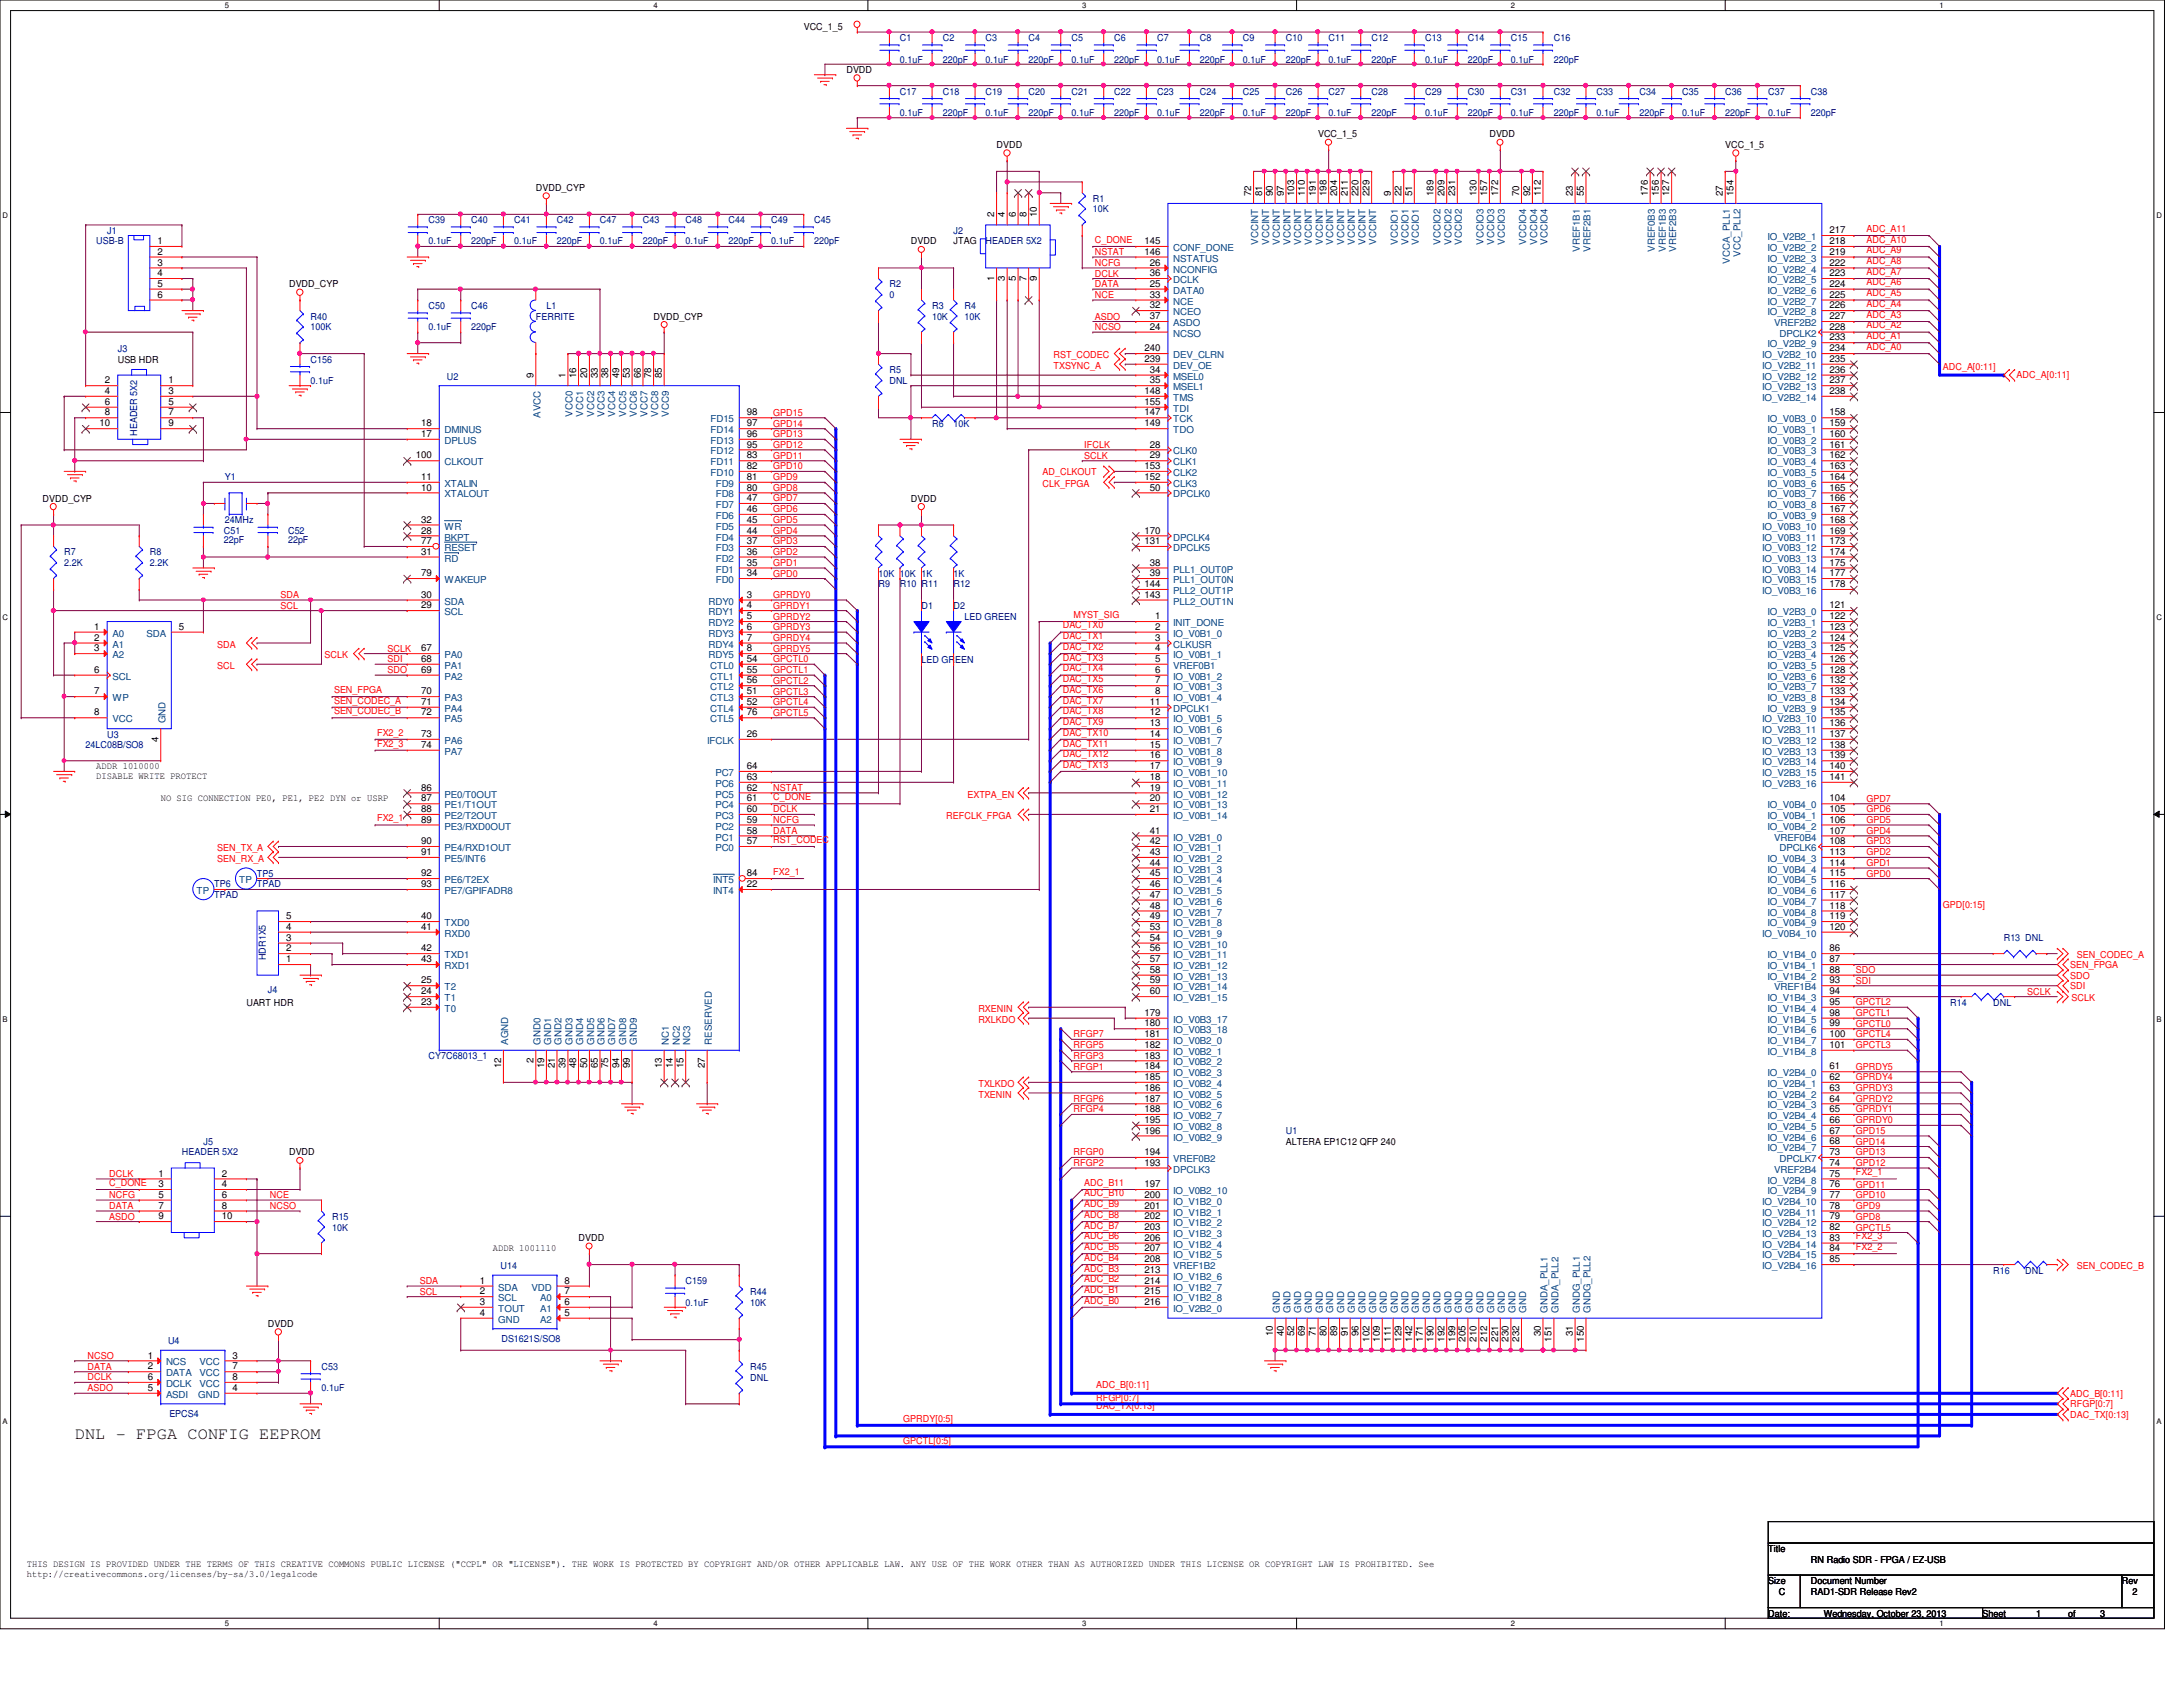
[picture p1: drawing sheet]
<svg xmlns="http://www.w3.org/2000/svg" width="279mm" height="216mm" viewBox="0 0 279 216" stroke-linecap="round" stroke-linejoin="round" font-family="sans-serif">
<defs><g id="words">
<text font-size="2.2" x="9.6" y="184.2">DNL - FPGA CONFIG EEPROM</text>
<g font-size="1.2">
<text x="102.9" y="3.9">VCC_1_5</text>
<text x="108.3" y="9.4">DVDD</text>
<text x="168.7" y="17.6">VCC_1_5</text>
<text x="190.6" y="17.6">DVDD</text>
<text x="127.6" y="19">DVDD</text>
<text x="220.8" y="19">VCC_1_5</text>
<text x="68.6" y="24.4">DVDD_CYP</text>
<text x="127.3" y="27.8" transform="rotate(-90 127.3 27.8)">2</text>
<text x="128.6" y="27.8" transform="rotate(-90 128.6 27.8)">4</text>
<text x="130" y="27.8" transform="rotate(-90 130 27.8)">6</text>
<text x="131.4" y="27.8" transform="rotate(-90 131.4 27.8)">8</text>
<text x="132.7" y="27.8" transform="rotate(-90 132.7 27.8)">10</text>
<text x="160.1" y="25.1" transform="rotate(-90 160.1 25.1)">72</text>
<text x="161.5" y="25.1" transform="rotate(-90 161.5 25.1)">81</text>
<text x="162.9" y="25.1" transform="rotate(-90 162.9 25.1)">90</text>
<text x="164.3" y="25.1" transform="rotate(-90 164.3 25.1)">97</text>
<text x="165.7" y="25.1" transform="rotate(-90 165.7 25.1)">103</text>
<text x="167" y="25.1" transform="rotate(-90 167 25.1)">110</text>
<text x="168.4" y="25.1" transform="rotate(-90 168.4 25.1)">191</text>
<text x="169.8" y="25.1" transform="rotate(-90 169.8 25.1)">198</text>
<text x="171.2" y="25.1" transform="rotate(-90 171.2 25.1)">204</text>
<text x="172.5" y="25.1" transform="rotate(-90 172.5 25.1)">211</text>
<text x="173.9" y="25.1" transform="rotate(-90 173.9 25.1)">220</text>
<text x="175.3" y="25.1" transform="rotate(-90 175.3 25.1)">229</text>
<text x="178" y="25.1" transform="rotate(-90 178 25.1)">9</text>
<text x="179.4" y="25.1" transform="rotate(-90 179.4 25.1)">22</text>
<text x="180.7" y="25.1" transform="rotate(-90 180.7 25.1)">51</text>
<text x="183.5" y="25.1" transform="rotate(-90 183.5 25.1)">189</text>
<text x="184.9" y="25.1" transform="rotate(-90 184.9 25.1)">209</text>
<text x="186.2" y="25.1" transform="rotate(-90 186.2 25.1)">231</text>
<text x="189" y="25.1" transform="rotate(-90 189 25.1)">130</text>
<text x="190.3" y="25.1" transform="rotate(-90 190.3 25.1)">157</text>
<text x="191.7" y="25.1" transform="rotate(-90 191.7 25.1)">172</text>
<text x="194.4" y="25.1" transform="rotate(-90 194.4 25.1)">70</text>
<text x="195.8" y="25.1" transform="rotate(-90 195.8 25.1)">92</text>
<text x="197.2" y="25.1" transform="rotate(-90 197.2 25.1)">112</text>
<text x="201.3" y="25.1" transform="rotate(-90 201.3 25.1)">23</text>
<text x="202.7" y="25.1" transform="rotate(-90 202.7 25.1)">55</text>
<text x="210.9" y="25.1" transform="rotate(-90 210.9 25.1)">176</text>
<text x="212.3" y="25.1" transform="rotate(-90 212.3 25.1)">156</text>
<text x="213.7" y="25.1" transform="rotate(-90 213.7 25.1)">127</text>
<text x="220.5" y="25.1" transform="rotate(-90 220.5 25.1)">27</text>
<text x="221.9" y="25.1" transform="rotate(-90 221.9 25.1)">154</text>
<text x="234.1" y="29.8">217</text>
<text x="20.2" y="31.2">1</text>
<text x="20.2" y="32.6">2</text>
<text x="20.2" y="34">3</text>
<text x="20.2" y="35.3">4</text>
<text x="116.6" y="31.3">DVDD</text>
<text x="122" y="31.3">JTAG</text>
<text x="127.3" y="35.9" transform="rotate(-90 127.3 35.9)">1</text>
<text x="128.6" y="35.9" transform="rotate(-90 128.6 35.9)">3</text>
<text x="130" y="35.9" transform="rotate(-90 130 35.9)">5</text>
<text x="131.4" y="35.9" transform="rotate(-90 131.4 35.9)">7</text>
<text x="132.7" y="35.9" transform="rotate(-90 132.7 35.9)">9</text>
<text x="146.5" y="32.6">146</text>
<text x="146.5" y="31.2">145</text>
<text x="147.2" y="34">26</text>
<text x="147.2" y="35.3">36</text>
<text x="234.1" y="31.2">218</text>
<text x="234.1" y="32.6">219</text>
<text x="234.1" y="34">222</text>
<text x="234.1" y="35.3">223</text>
<text x="20.2" y="36.7">5</text>
<text x="20.2" y="38.1">6</text>
<text x="37" y="36.8">DVDD_CYP</text>
<text x="83.7" y="40.9">DVDD_CYP</text>
<text x="147.2" y="39.5">32</text>
<text x="147.2" y="36.7">25</text>
<text x="147.2" y="38.1">33</text>
<text x="147.2" y="40.9">37</text>
<text x="234.1" y="36.7">224</text>
<text x="234.1" y="38.1">225</text>
<text x="234.1" y="39.5">226</text>
<text x="234.1" y="40.9">227</text>
<text x="15.1" y="46.4">USB HDR</text>
<text x="146.5" y="46.3">239</text>
<text x="146.5" y="45">240</text>
<text x="147.2" y="42.2">24</text>
<text x="147.2" y="47.7">34</text>
<text x="234.1" y="42.2">228</text>
<text x="234.1" y="43.6">233</text>
<text x="234.1" y="45">234</text>
<text x="234.1" y="46.3">235</text>
<text x="234.1" y="47.7">236</text>
<text x="13.4" y="49.1">2</text>
<text x="13.4" y="50.4">4</text>
<text x="13.4" y="51.8">6</text>
<text x="13.4" y="53.2">8</text>
<text x="21.5" y="49.1">1</text>
<text x="21.5" y="50.4">3</text>
<text x="21.5" y="51.8">5</text>
<text x="21.5" y="53.2">7</text>
<text x="68.3" y="48.4" transform="rotate(-90 68.3 48.4)">9</text>
<text x="72.4" y="48.4" transform="rotate(-90 72.4 48.4)">1</text>
<text x="73.7" y="48.4" transform="rotate(-90 73.7 48.4)">16</text>
<text x="75.1" y="48.4" transform="rotate(-90 75.1 48.4)">20</text>
<text x="76.5" y="48.4" transform="rotate(-90 76.5 48.4)">33</text>
<text x="77.9" y="48.4" transform="rotate(-90 77.9 48.4)">38</text>
<text x="79.2" y="48.4" transform="rotate(-90 79.2 48.4)">49</text>
<text x="80.6" y="48.4" transform="rotate(-90 80.6 48.4)">53</text>
<text x="82" y="48.4" transform="rotate(-90 82 48.4)">66</text>
<text x="83.4" y="48.4" transform="rotate(-90 83.4 48.4)">78</text>
<text x="84.7" y="48.4" transform="rotate(-90 84.7 48.4)">85</text>
<text x="95.6" y="53.2">98</text>
<text x="146.5" y="51.8">155</text>
<text x="146.5" y="53.2">147</text>
<text x="146.5" y="50.4">148</text>
<text x="147.2" y="49.1">35</text>
<text x="234.1" y="53.2">158</text>
<text x="234.1" y="49.1">237</text>
<text x="234.1" y="50.4">238</text>
<text x="12.7" y="54.6">10</text>
<text x="21.5" y="54.6">9</text>
<text x="53.2" y="58.7">100</text>
<text x="53.9" y="54.6">18</text>
<text x="53.9" y="55.9">17</text>
<text x="95.6" y="54.6">97</text>
<text x="95.6" y="55.9">96</text>
<text x="95.6" y="57.3">95</text>
<text x="95.6" y="58.7">83</text>
<text x="146.5" y="54.6">149</text>
<text x="147.2" y="58.7">29</text>
<text x="147.2" y="57.3">28</text>
<text x="234.1" y="54.6">159</text>
<text x="234.1" y="55.9">160</text>
<text x="234.1" y="57.3">161</text>
<text x="234.1" y="58.7">162</text>
<text x="5.5" y="64.2">DVDD_CYP</text>
<text x="53.9" y="61.4">11</text>
<text x="53.9" y="62.8">10</text>
<text x="95.6" y="60">82</text>
<text x="95.6" y="61.4">81</text>
<text x="95.6" y="62.8">80</text>
<text x="95.6" y="64.1">47</text>
<text x="95.6" y="65.5">46</text>
<text x="116.6" y="64.2">DVDD</text>
<text x="146.5" y="61.4">152</text>
<text x="146.5" y="60">153</text>
<text x="147.2" y="62.8">50</text>
<text x="234.1" y="60">163</text>
<text x="234.1" y="61.4">164</text>
<text x="234.1" y="62.8">165</text>
<text x="234.1" y="64.1">166</text>
<text x="234.1" y="65.5">167</text>
<text x="53.9" y="68.3">28</text>
<text x="53.9" y="69.6">77</text>
<text x="53.9" y="71">31</text>
<text x="53.9" y="66.9">32</text>
<text x="95.6" y="66.9">45</text>
<text x="95.6" y="68.3">44</text>
<text x="95.6" y="69.6">37</text>
<text x="95.6" y="71">36</text>
<text x="146.5" y="69.6">131</text>
<text x="146.5" y="68.3">170</text>
<text x="234.1" y="66.9">168</text>
<text x="234.1" y="68.3">169</text>
<text x="234.1" y="69.6">173</text>
<text x="234.1" y="71">174</text>
<text x="53.9" y="73.7">79</text>
<text x="53.9" y="76.5">30</text>
<text x="53.9" y="77.9">29</text>
<text x="95.6" y="72.4">35</text>
<text x="95.6" y="73.7">34</text>
<text x="95.6" y="76.5">3</text>
<text x="95.6" y="77.9">4</text>
<text x="146.5" y="76.5">143</text>
<text x="146.5" y="75.1">144</text>
<text x="147.2" y="73.7">39</text>
<text x="147.2" y="72.4">38</text>
<text x="234.1" y="77.9">121</text>
<text x="234.1" y="72.4">175</text>
<text x="234.1" y="73.7">177</text>
<text x="234.1" y="75.1">178</text>
<text x="12.1" y="80.6">1</text>
<text x="12.1" y="82">2</text>
<text x="12.1" y="83.4">3</text>
<text x="22.9" y="80.6">5</text>
<text x="53.9" y="83.4">67</text>
<text x="95.6" y="79.2">5</text>
<text x="95.6" y="80.6">6</text>
<text x="95.6" y="83.4">8</text>
<text x="95.6" y="82">7</text>
<text x="147.8" y="79.2">1</text>
<text x="147.8" y="83.4">4</text>
<text x="147.8" y="80.6">2</text>
<text x="147.8" y="82">3</text>
<text x="234.1" y="79.2">122</text>
<text x="234.1" y="80.6">123</text>
<text x="234.1" y="82">124</text>
<text x="234.1" y="83.4">125</text>
<text x="12.1" y="86.1">6</text>
<text x="12.1" y="88.9">7</text>
<text x="53.9" y="84.7">68</text>
<text x="53.9" y="86.1">69</text>
<text x="53.9" y="88.9">70</text>
<text x="95.6" y="84.7">54</text>
<text x="95.6" y="86.1">55</text>
<text x="95.6" y="87.5">56</text>
<text x="95.6" y="88.9">51</text>
<text x="147.8" y="88.9">8</text>
<text x="147.8" y="87.5">7</text>
<text x="147.8" y="86.1">6</text>
<text x="147.8" y="84.7">5</text>
<text x="234.1" y="84.7">126</text>
<text x="234.1" y="86.1">128</text>
<text x="234.1" y="87.5">132</text>
<text x="234.1" y="88.9">133</text>
<text x="12.1" y="91.6">8</text>
<text x="20.3" y="94.9" transform="rotate(-90 20.3 94.9)">4</text>
<text x="53.9" y="90.2">71</text>
<text x="53.9" y="91.6">72</text>
<text x="53.9" y="94.3">73</text>
<text x="53.9" y="95.7">74</text>
<text x="95.6" y="90.2">52</text>
<text x="95.6" y="91.6">76</text>
<text x="95.6" y="94.3">26</text>
<text x="147.2" y="95.7">15</text>
<text x="147.2" y="94.3">14</text>
<text x="147.2" y="93">13</text>
<text x="147.2" y="91.6">12</text>
<text x="147.2" y="90.2">11</text>
<text x="234.1" y="90.2">134</text>
<text x="234.1" y="91.6">135</text>
<text x="234.1" y="93">136</text>
<text x="234.1" y="94.3">137</text>
<text x="234.1" y="95.7">138</text>
<text x="12.3" y="98.4">ADDR 1010000</text>
<text x="12.3" y="99.7">DISABLE WRITE PROTECT</text>
<text x="53.9" y="101.2">86</text>
<text x="95.6" y="98.4">64</text>
<text x="95.6" y="99.8">63</text>
<text x="95.6" y="101.2">62</text>
<text x="147.2" y="101.2">19</text>
<text x="147.2" y="99.8">18</text>
<text x="147.2" y="98.4">17</text>
<text x="147.2" y="97.1">16</text>
<text x="234.1" y="97.1">139</text>
<text x="234.1" y="98.4">140</text>
<text x="234.1" y="99.8">141</text>
<text x="20.6" y="102.5">NO SIG CONNECTION PE0, PE1, PE2 DYN or USRP</text>
<text x="53.9" y="102.6">87</text>
<text x="53.9" y="103.9">88</text>
<text x="53.9" y="105.3">89</text>
<text x="95.6" y="102.6">61</text>
<text x="95.6" y="103.9">60</text>
<text x="95.6" y="105.3">59</text>
<text x="95.6" y="106.7">58</text>
<text x="147.2" y="103.9">21</text>
<text x="147.2" y="102.6">20</text>
<text x="147.2" y="106.7">41</text>
<text x="234.1" y="102.6">104</text>
<text x="234.1" y="103.9">105</text>
<text x="234.1" y="105.3">106</text>
<text x="234.1" y="106.7">107</text>
<text x="53.9" y="108">90</text>
<text x="53.9" y="109.4">91</text>
<text x="53.9" y="112.1">92</text>
<text x="53.9" y="113.5">93</text>
<text x="95.6" y="113.5">22</text>
<text x="95.6" y="112.1">84</text>
<text x="95.6" y="108">57</text>
<text x="147.2" y="108">42</text>
<text x="147.2" y="109.4">43</text>
<text x="147.2" y="110.8">44</text>
<text x="147.2" y="112.1">45</text>
<text x="147.2" y="113.5">46</text>
<text x="234.1" y="108">108</text>
<text x="234.1" y="109.4">113</text>
<text x="234.1" y="110.8">114</text>
<text x="234.1" y="112.1">115</text>
<text x="234.1" y="113.5">116</text>
<text x="36.6" y="119">4</text>
<text x="36.6" y="117.6">5</text>
<text x="53.9" y="117.6">40</text>
<text x="53.9" y="119">41</text>
<text x="147.2" y="114.9">47</text>
<text x="147.2" y="116.3">48</text>
<text x="147.2" y="117.6">49</text>
<text x="147.2" y="119">53</text>
<text x="234.1" y="114.9">117</text>
<text x="234.1" y="116.3">118</text>
<text x="234.1" y="117.6">119</text>
<text x="234.1" y="119">120</text>
<text x="36.6" y="123.1">1</text>
<text x="36.6" y="121.8">2</text>
<text x="36.6" y="120.4">3</text>
<text x="53.9" y="121.8">42</text>
<text x="53.9" y="123.1">43</text>
<text x="53.9" y="125.9">25</text>
<text x="147.2" y="120.4">54</text>
<text x="147.2" y="121.8">56</text>
<text x="147.2" y="123.1">57</text>
<text x="147.2" y="124.5">58</text>
<text x="147.2" y="125.9">59</text>
<text x="234.1" y="121.8">86</text>
<text x="234.1" y="123.1">87</text>
<text x="234.1" y="124.5">88</text>
<text x="234.1" y="125.9">93</text>
<text x="31.5" y="128.7">UART HDR</text>
<text x="53.9" y="127.3">24</text>
<text x="53.9" y="128.6">23</text>
<text x="146.5" y="130">179</text>
<text x="146.5" y="131.4">180</text>
<text x="147.2" y="127.3">60</text>
<text x="234.1" y="127.3">94</text>
<text x="234.1" y="128.6">95</text>
<text x="234.1" y="130">98</text>
<text x="234.1" y="131.4">99</text>
<text x="64.1" y="136.7" transform="rotate(-90 64.1 136.7)">12</text>
<text x="68.3" y="136.1" transform="rotate(-90 68.3 136.1)">2</text>
<text x="69.6" y="136.7" transform="rotate(-90 69.6 136.7)">19</text>
<text x="71" y="136.7" transform="rotate(-90 71 136.7)">21</text>
<text x="72.4" y="136.7" transform="rotate(-90 72.4 136.7)">39</text>
<text x="73.7" y="136.7" transform="rotate(-90 73.7 136.7)">48</text>
<text x="75.1" y="136.7" transform="rotate(-90 75.1 136.7)">50</text>
<text x="76.5" y="136.7" transform="rotate(-90 76.5 136.7)">65</text>
<text x="77.9" y="136.7" transform="rotate(-90 77.9 136.7)">75</text>
<text x="79.2" y="136.7" transform="rotate(-90 79.2 136.7)">94</text>
<text x="80.6" y="136.7" transform="rotate(-90 80.6 136.7)">99</text>
<text x="84.7" y="136.7" transform="rotate(-90 84.7 136.7)">13</text>
<text x="86.1" y="136.7" transform="rotate(-90 86.1 136.7)">14</text>
<text x="87.5" y="136.7" transform="rotate(-90 87.5 136.7)">15</text>
<text x="90.2" y="136.7" transform="rotate(-90 90.2 136.7)">27</text>
<text x="146.5" y="132.7">181</text>
<text x="146.5" y="134.1">182</text>
<text x="146.5" y="135.5">183</text>
<text x="146.5" y="136.9">184</text>
<text x="234.1" y="136.9">61</text>
<text x="234.1" y="132.7">100</text>
<text x="234.1" y="134.1">101</text>
<text x="146.5" y="138.2">185</text>
<text x="146.5" y="139.6">186</text>
<text x="146.5" y="141">187</text>
<text x="146.5" y="142.3">188</text>
<text x="146.5" y="143.7">195</text>
<text x="234.1" y="143.7">66</text>
<text x="234.1" y="142.3">65</text>
<text x="234.1" y="141">64</text>
<text x="234.1" y="139.6">63</text>
<text x="234.1" y="138.2">62</text>
<text x="37" y="147.9">DVDD</text>
<text x="146.5" y="149.2">193</text>
<text x="146.5" y="145.1">196</text>
<text x="146.5" y="147.8">194</text>
<text x="164.6" y="146.5">ALTERA EP1C12 QFP 240</text>
<text x="234.1" y="146.4">68</text>
<text x="234.1" y="145.1">67</text>
<text x="234.1" y="147.8">73</text>
<text x="234.1" y="149.2">74</text>
<text x="20.3" y="150.6">1</text>
<text x="20.3" y="151.9">3</text>
<text x="20.3" y="153.3">5</text>
<text x="20.3" y="154.7">7</text>
<text x="28.4" y="150.6">2</text>
<text x="28.4" y="151.9">4</text>
<text x="28.4" y="153.3">6</text>
<text x="28.4" y="154.7">8</text>
<text x="146.5" y="151.9">197</text>
<text x="146.5" y="153.3">200</text>
<text x="146.5" y="154.7">201</text>
<text x="234.1" y="154.7">78</text>
<text x="234.1" y="153.3">77</text>
<text x="234.1" y="151.9">76</text>
<text x="234.1" y="150.6">75</text>
<text x="20.3" y="156">9</text>
<text x="28.4" y="156">10</text>
<text x="63.1" y="160.1">ADDR 1001110</text>
<text x="74" y="158.9">DVDD</text>
<text x="146.5" y="156">202</text>
<text x="146.5" y="157.4">203</text>
<text x="146.5" y="158.8">206</text>
<text x="146.5" y="160.1">207</text>
<text x="146.5" y="161.5">208</text>
<text x="234.1" y="161.5">85</text>
<text x="234.1" y="160.1">84</text>
<text x="234.1" y="158.8">83</text>
<text x="234.1" y="157.4">82</text>
<text x="234.1" y="156">79</text>
<text x="61.4" y="164.3">1</text>
<text x="61.4" y="165.7">2</text>
<text x="61.4" y="167">3</text>
<text x="72.3" y="164.3">8</text>
<text x="72.3" y="167">6</text>
<text x="72.3" y="165.7">7</text>
<text x="146.5" y="167">216</text>
<text x="146.5" y="162.9">213</text>
<text x="146.5" y="164.3">214</text>
<text x="146.5" y="165.7">215</text>
<text x="18.9" y="173.9">1</text>
<text x="29.8" y="173.9">3</text>
<text x="34.3" y="169.8">DVDD</text>
<text x="61.4" y="168.4">4</text>
<text x="72.3" y="168.4">5</text>
<text x="162.9" y="171" transform="rotate(-90 162.9 171)">10</text>
<text x="164.3" y="171" transform="rotate(-90 164.3 171)">40</text>
<text x="165.7" y="171" transform="rotate(-90 165.7 171)">52</text>
<text x="167" y="171" transform="rotate(-90 167 171)">69</text>
<text x="168.4" y="171" transform="rotate(-90 168.4 171)">71</text>
<text x="169.8" y="171" transform="rotate(-90 169.8 171)">80</text>
<text x="171.2" y="171" transform="rotate(-90 171.2 171)">89</text>
<text x="172.5" y="171" transform="rotate(-90 172.5 171)">91</text>
<text x="173.9" y="171" transform="rotate(-90 173.9 171)">96</text>
<text x="175.3" y="171.7" transform="rotate(-90 175.3 171.7)">102</text>
<text x="176.6" y="171.7" transform="rotate(-90 176.6 171.7)">109</text>
<text x="178" y="171.7" transform="rotate(-90 178 171.7)">111</text>
<text x="179.4" y="171.7" transform="rotate(-90 179.4 171.7)">129</text>
<text x="180.7" y="171.7" transform="rotate(-90 180.7 171.7)">142</text>
<text x="182.1" y="171.7" transform="rotate(-90 182.1 171.7)">171</text>
<text x="183.5" y="171.7" transform="rotate(-90 183.5 171.7)">190</text>
<text x="184.9" y="171.7" transform="rotate(-90 184.9 171.7)">192</text>
<text x="186.2" y="171.7" transform="rotate(-90 186.2 171.7)">199</text>
<text x="187.6" y="171.7" transform="rotate(-90 187.6 171.7)">205</text>
<text x="189" y="171.7" transform="rotate(-90 189 171.7)">210</text>
<text x="190.3" y="171.7" transform="rotate(-90 190.3 171.7)">212</text>
<text x="191.7" y="171.7" transform="rotate(-90 191.7 171.7)">221</text>
<text x="193.1" y="171.7" transform="rotate(-90 193.1 171.7)">230</text>
<text x="194.4" y="171.7" transform="rotate(-90 194.4 171.7)">232</text>
<text x="197.2" y="171" transform="rotate(-90 197.2 171)">30</text>
<text x="198.6" y="171.7" transform="rotate(-90 198.6 171.7)">151</text>
<text x="201.3" y="171" transform="rotate(-90 201.3 171)">31</text>
<text x="202.7" y="171.7" transform="rotate(-90 202.7 171.7)">150</text>
<text x="18.9" y="175.3">2</text>
<text x="18.9" y="176.6">6</text>
<text x="18.9" y="178">5</text>
<text x="29.8" y="175.3">7</text>
<text x="29.8" y="176.6">8</text>
<text x="29.8" y="178">4</text>
<text x="3.4" y="200.6">THIS DESIGN IS PROVIDED UNDER THE TERMS OF THIS CREATIVE COMMONS PUBLIC LICENSE (&quot;CCPL&quot; OR &quot;LICENSE&quot;). THE WORK IS PROTECTED BY COPYRIGHT AND/OR OTHER APPLICABLE LAW. ANY USE OF THE WORK OTHER THAN AS AUTHORIZED UNDER THIS LICENSE OR COPYRIGHT LAW IS PROHIBITED. See</text>
<text x="3.4" y="201.8">http://creativecommons.org/licenses/by-sa/3.0/legalcode</text>
<text x="226.3" y="198.6">Title</text>
<text x="226.3" y="202.7">Size</text>
<text x="231.8" y="202.7">Document Number</text>
<text x="231.8" y="200">RN Radio SDR - FPGA / EZ-USB</text>
<text x="271.6" y="202.7">Rev</text>
<text x="226.3" y="206.9">Date:</text>
<text x="227.7" y="204.1">C</text>
<text x="231.8" y="204.1">RAD1-SDR Release Rev2</text>
<text x="233.4" y="206.9">Wednesday, October 23, 2013</text>
<text x="253.7" y="206.9">Sheet</text>
<text x="260.6" y="206.9">1</text>
<text x="264.7" y="206.9">of</text>
<text x="268.8" y="206.9">3</text>
<text x="272.9" y="204.1">2</text>
</g>
<g font-size="1.2" fill="#000080">
<text x="115.2" y="5.2">C1</text>
<text x="120.7" y="5.2">C2</text>
<text x="126.2" y="5.2">C3</text>
<text x="131.7" y="5.2">C4</text>
<text x="137.2" y="5.2">C5</text>
<text x="142.6" y="5.2">C6</text>
<text x="148.1" y="5.2">C7</text>
<text x="153.6" y="5.2">C8</text>
<text x="159.1" y="5.2">C9</text>
<text x="164.6" y="5.2">C10</text>
<text x="170.1" y="5.2">C11</text>
<text x="175.6" y="5.2">C12</text>
<text x="182.4" y="5.2">C13</text>
<text x="187.9" y="5.2">C14</text>
<text x="193.4" y="5.2">C15</text>
<text x="198.9" y="5.2">C16</text>
<text x="115.2" y="8">0.1uF</text>
<text x="120.7" y="8">220pF</text>
<text x="126.2" y="8">0.1uF</text>
<text x="131.7" y="8">220pF</text>
<text x="137.2" y="8">0.1uF</text>
<text x="142.6" y="8">220pF</text>
<text x="148.1" y="8">0.1uF</text>
<text x="153.6" y="8">220pF</text>
<text x="159.1" y="8">0.1uF</text>
<text x="164.6" y="8">220pF</text>
<text x="170.1" y="8">0.1uF</text>
<text x="175.6" y="8">220pF</text>
<text x="182.4" y="8">0.1uF</text>
<text x="187.9" y="8">220pF</text>
<text x="193.4" y="8">0.1uF</text>
<text x="198.9" y="8">220pF</text>
<text x="115.2" y="12.1">C17</text>
<text x="115.2" y="14.9">0.1uF</text>
<text x="120.7" y="12.1">C18</text>
<text x="120.7" y="14.9">220pF</text>
<text x="126.2" y="12.1">C19</text>
<text x="126.2" y="14.9">0.1uF</text>
<text x="131.7" y="12.1">C20</text>
<text x="131.7" y="14.9">220pF</text>
<text x="137.2" y="12.1">C21</text>
<text x="137.2" y="14.9">0.1uF</text>
<text x="142.6" y="12.1">C22</text>
<text x="142.6" y="14.9">220pF</text>
<text x="148.1" y="12.1">C23</text>
<text x="148.1" y="14.9">0.1uF</text>
<text x="153.6" y="12.1">C24</text>
<text x="153.6" y="14.9">220pF</text>
<text x="159.1" y="12.1">C25</text>
<text x="159.1" y="14.9">0.1uF</text>
<text x="164.6" y="12.1">C26</text>
<text x="164.6" y="14.9">220pF</text>
<text x="170.1" y="12.1">C27</text>
<text x="170.1" y="14.9">0.1uF</text>
<text x="175.6" y="12.1">C28</text>
<text x="175.6" y="14.9">220pF</text>
<text x="182.4" y="12.1">C29</text>
<text x="182.4" y="14.9">0.1uF</text>
<text x="187.9" y="12.1">C30</text>
<text x="187.9" y="14.9">220pF</text>
<text x="193.4" y="12.1">C31</text>
<text x="193.4" y="14.9">0.1uF</text>
<text x="198.9" y="12.1">C32</text>
<text x="198.9" y="14.9">220pF</text>
<text x="204.3" y="12.1">C33</text>
<text x="204.3" y="14.9">0.1uF</text>
<text x="209.8" y="12.1">C34</text>
<text x="209.8" y="14.9">220pF</text>
<text x="215.3" y="12.1">C35</text>
<text x="215.3" y="14.9">0.1uF</text>
<text x="220.8" y="12.1">C36</text>
<text x="220.8" y="14.9">220pF</text>
<text x="226.3" y="12.1">C37</text>
<text x="226.3" y="14.9">0.1uF</text>
<text x="231.8" y="12.1">C38</text>
<text x="231.8" y="14.9">220pF</text>
<text x="13.7" y="29.9">J1</text>
<text x="54.9" y="28.6">C39</text>
<text x="60.3" y="28.6">C40</text>
<text x="65.8" y="28.6">C41</text>
<text x="71.3" y="28.6">C42</text>
<text x="76.8" y="28.6">C47</text>
<text x="82.3" y="28.6">C43</text>
<text x="87.8" y="28.6">C48</text>
<text x="93.3" y="28.6">C44</text>
<text x="98.7" y="28.6">C49</text>
<text x="104.2" y="28.6">C45</text>
<text x="122" y="29.9">J2</text>
<text x="139.9" y="25.8">R1</text>
<text x="139.9" y="27.2">10K</text>
<text x="12.3" y="31.3">USB-B</text>
<text x="54.9" y="31.3">0.1uF</text>
<text x="60.3" y="31.3">220pF</text>
<text x="65.8" y="31.3">0.1uF</text>
<text x="71.3" y="31.3">220pF</text>
<text x="76.8" y="31.3">0.1uF</text>
<text x="82.3" y="31.3">220pF</text>
<text x="87.8" y="31.3">0.1uF</text>
<text x="93.3" y="31.3">220pF</text>
<text x="98.7" y="31.3">0.1uF</text>
<text x="104.2" y="31.3">220pF</text>
<text x="126.2" y="31.3">HEADER 5X2</text>
<text x="39.8" y="40.9">R40</text>
<text x="54.9" y="39.5">C50</text>
<text x="60.3" y="39.5">C46</text>
<text x="68.6" y="40.9">FERRITE</text>
<text x="69.9" y="39.5">L1</text>
<text x="113.8" y="36.8">R2</text>
<text x="113.8" y="38.1">0</text>
<text x="119.3" y="39.5">R3</text>
<text x="119.3" y="40.9">10K</text>
<text x="123.4" y="39.5">R4</text>
<text x="123.4" y="40.9">10K</text>
<text x="15.1" y="45">J3</text>
<text x="39.8" y="46.4">C156</text>
<text x="39.8" y="42.3">100K</text>
<text x="54.9" y="42.3">0.1uF</text>
<text x="60.3" y="42.3">220pF</text>
<text x="113.8" y="47.8">R5</text>
<text x="39.8" y="49.1">0.1uF</text>
<text x="57.2" y="48.6">U2</text>
<text x="113.8" y="49.1">DNL</text>
<text x="17.6" y="55.8" transform="rotate(-90 17.6 55.8)">HEADER 5X2</text>
<text x="119.3" y="54.6">R6</text>
<text x="122" y="54.6">10K</text>
<text x="28.8" y="61.5">Y1</text>
<text x="8.2" y="71.1">R7</text>
<text x="19.2" y="71.1">R8</text>
<text x="28.7" y="68.3">C51</text>
<text x="28.7" y="69.6">22pF</text>
<text x="28.8" y="67">24MHz</text>
<text x="36.9" y="68.3">C52</text>
<text x="36.9" y="69.6">22pF</text>
<text x="8.2" y="72.4">2.2K</text>
<text x="19.2" y="72.4">2.2K</text>
<text x="112.4" y="75.2">R9</text>
<text x="112.4" y="73.8">10K 10K 1K</text>
<text x="115.2" y="75.2">R10 R11</text>
<text x="117.9" y="77.9">D1</text>
<text x="122" y="75.2">R12</text>
<text x="122" y="73.8">1K</text>
<text x="122" y="77.9">D2</text>
<text x="123.4" y="79.3">LED GREEN</text>
<text x="117.9" y="84.8">LED GREEN</text>
<text x="11" y="95.8">24LC08B/SO8</text>
<text x="13.7" y="94.4">U3</text>
<text x="27.4" y="113.6">TP6</text>
<text x="32.9" y="112.2">TP5</text>
<text x="32.9" y="113.6">TPAD</text>
<text x="27.4" y="115">TPAD</text>
<text x="34" y="122.9" transform="rotate(-90 34 122.9)">HDR1X5</text>
<text x="256.5" y="120.4">R13 DNL</text>
<text x="34.3" y="127">J4</text>
<text x="249.6" y="128.7">R14</text>
<text x="255.1" y="128.7">DNL</text>
<text x="54.9" y="135.6">CY7C68013_1</text>
<text x="23.3" y="147.9">HEADER 5X2</text>
<text x="26" y="146.5">J5</text>
<text x="164.6" y="145.2">U1</text>
<text x="42.5" y="156.1">R15</text>
<text x="42.5" y="157.5">10K</text>
<text x="64.1" y="162.4">U14</text>
<text x="87.8" y="164.3">C159</text>
<text x="87.8" y="167.1">0.1uF</text>
<text x="96" y="165.7">R44</text>
<text x="96" y="167.1">10K</text>
<text x="255.1" y="163">R16</text>
<text x="259.2" y="163">DNL</text>
<text x="21.5" y="172">U4</text>
<text x="64.2" y="171.7">DS1621S/SO8</text>
<text x="41.1" y="175.3">C53</text>
<text x="41.1" y="178.1">0.1uF</text>
<text x="96" y="175.3">R45</text>
<text x="96" y="176.7">DNL</text>
<text x="21.7" y="181.4">EPCS4</text>
</g>
<g font-size="1.2" fill="#f00">
<text x="238.9" y="29.7">ADC_A11</text>
<text x="140.1" y="34">NCFG</text>
<text x="140.1" y="35.4">DCLK</text>
<text x="140.1" y="31.1">C_DONE</text>
<text x="140.1" y="32.6">NSTAT</text>
<text x="238.9" y="35.2">ADC_A7</text>
<text x="238.9" y="33.8">ADC_A8</text>
<text x="238.9" y="32.4">ADC_A9</text>
<text x="238.9" y="31.1">ADC_A10</text>
<text x="140.1" y="36.7">DATA</text>
<text x="140.1" y="38.1">NCE</text>
<text x="140.1" y="40.9">ASDO</text>
<text x="238.9" y="40.7">ADC_A3</text>
<text x="238.9" y="39.3">ADC_A4</text>
<text x="238.9" y="37.9">ADC_A5</text>
<text x="238.9" y="36.5">ADC_A6</text>
<text x="134.8" y="45.8">RST_CODEC</text>
<text x="134.8" y="47.2">TXSYNC_A</text>
<text x="140.1" y="42.2">NCSO</text>
<text x="238.9" y="42">ADC_A2</text>
<text x="238.9" y="44.8">ADC_A0</text>
<text x="238.9" y="43.4">ADC_A1</text>
<text x="248.7" y="47.4">ADC_A[0:11]</text>
<text x="99" y="53.2">GPD15</text>
<text x="258.1" y="48.4">ADC_A[0:11]</text>
<text x="99" y="54.6">GPD14</text>
<text x="99" y="56">GPD13</text>
<text x="99" y="57.3">GPD12</text>
<text x="99" y="58.7">GPD11</text>
<text x="138.8" y="57.3">IFCLK</text>
<text x="138.8" y="58.7">SCLK</text>
<text x="99" y="60.1">GPD10</text>
<text x="99" y="61.5">GPD9</text>
<text x="99" y="64.2">GPD7</text>
<text x="99" y="65.6">GPD6</text>
<text x="99" y="62.8">GPD8</text>
<text x="133.4" y="62.3">CLK_FPGA</text>
<text x="133.4" y="60.8">AD_CLKOUT</text>
<text x="99" y="66.9">GPD5</text>
<text x="99" y="68.3">GPD4</text>
<text x="99" y="69.7">GPD3</text>
<text x="99" y="71">GPD2</text>
<text x="35.9" y="77.9">SCL</text>
<text x="35.9" y="76.5">SDA</text>
<text x="99" y="72.4">GPD1</text>
<text x="99" y="73.8">GPD0</text>
<text x="99" y="77.9">GPRDY1</text>
<text x="99" y="76.5">GPRDY0</text>
<text x="27.8" y="82.9">SDA</text>
<text x="49.6" y="83.4">SCLK</text>
<text x="99" y="83.4">GPRDY5</text>
<text x="99" y="82">GPRDY4</text>
<text x="99" y="80.6">GPRDY3</text>
<text x="99" y="79.3">GPRDY2</text>
<text x="136" y="80.4">DAC_TX0</text>
<text x="136" y="81.8">DAC_TX1</text>
<text x="136" y="83.2">DAC_TX2</text>
<text x="137.4" y="79.1">MYST_SIG</text>
<text x="27.8" y="85.6">SCL</text>
<text x="41.5" y="84.2">SCLK</text>
<text x="42.8" y="88.7">SEN_FPGA</text>
<text x="49.6" y="84.8">SDI</text>
<text x="49.6" y="86.1">SDO</text>
<text x="99" y="88.9">GPCTL3</text>
<text x="99" y="87.5">GPCTL2</text>
<text x="99" y="86.1">GPCTL1</text>
<text x="99" y="84.8">GPCTL0</text>
<text x="136" y="84.5">DAC_TX3</text>
<text x="136" y="85.9">DAC_TX4</text>
<text x="136" y="87.3">DAC_TX5</text>
<text x="136" y="88.7">DAC_TX6</text>
<text x="42.8" y="90">SEN_CODEC_A</text>
<text x="42.8" y="91.4">SEN_CODEC_B</text>
<text x="48.3" y="94.1">FX2_2</text>
<text x="48.3" y="95.5">FX2_3</text>
<text x="99" y="91.6">GPCTL5</text>
<text x="99" y="90.3">GPCTL4</text>
<text x="136" y="90">DAC_TX7</text>
<text x="136" y="91.4">DAC_TX8</text>
<text x="136" y="92.8">DAC_TX9</text>
<text x="136" y="94.1">DAC_TX10</text>
<text x="136" y="95.5">DAC_TX11</text>
<text x="99" y="101.2">NSTAT</text>
<text x="136" y="96.9">DAC_TX12</text>
<text x="136" y="98.3">DAC_TX13</text>
<text x="48.3" y="105.1">FX2_1</text>
<text x="99" y="102.4">C_DONE</text>
<text x="99" y="106.7">DATA</text>
<text x="99" y="105.3">NCFG</text>
<text x="99" y="104">DCLK</text>
<text x="99" y="107.9">RST_CODEC</text>
<text x="121.1" y="104.8">REFCLK_FPGA</text>
<text x="123.8" y="102.1">EXTPA_EN</text>
<text x="238.9" y="105.3">GPD5</text>
<text x="238.9" y="102.6">GPD7</text>
<text x="238.9" y="104">GPD6</text>
<text x="238.9" y="106.7">GPD4</text>
<text x="27.8" y="108.9">SEN_TX_A</text>
<text x="27.8" y="110.3">SEN_RX_A</text>
<text x="99" y="112">FX2_1</text>
<text x="238.9" y="112.2">GPD0</text>
<text x="238.9" y="110.8">GPD1</text>
<text x="238.9" y="109.5">GPD2</text>
<text x="238.9" y="108.1">GPD3</text>
<text x="248.7" y="116.2">GPD[0:15]</text>
<text x="237.5" y="125.9">SDI</text>
<text x="237.5" y="124.5">SDO</text>
<text x="265" y="123.9">SEN_FPGA</text>
<text x="265" y="125.3">SDO</text>
<text x="265.8" y="122.6">SEN_CODEC_A</text>
<text x="125.2" y="129.5">RXENIN</text>
<text x="125.2" y="130.9">RXLKDO</text>
<text x="237.5" y="131.4">GPCTL0</text>
<text x="237.5" y="130">GPCTL1</text>
<text x="237.5" y="128.7">GPCTL2</text>
<text x="259.5" y="127.3">SCLK</text>
<text x="265" y="126.6">SDI</text>
<text x="265.1" y="128.1">SCLK</text>
<text x="137.4" y="135.5">RFGP3</text>
<text x="137.4" y="136.9">RFGP1</text>
<text x="137.4" y="134.2">RFGP5</text>
<text x="137.4" y="132.8">RFGP7</text>
<text x="237.5" y="136.9">GPRDY5</text>
<text x="237.5" y="134.2">GPCTL3</text>
<text x="237.5" y="132.8">GPCTL4</text>
<text x="125.2" y="140.5">TXENIN</text>
<text x="125.2" y="139.1">TXLKDO</text>
<text x="137.4" y="142.4">RFGP4</text>
<text x="137.4" y="141">RFGP6</text>
<text x="237.5" y="143.8">GPRDY0</text>
<text x="237.5" y="142.4">GPRDY1</text>
<text x="237.5" y="141">GPRDY2</text>
<text x="237.5" y="139.6">GPRDY3</text>
<text x="237.5" y="138.3">GPRDY4</text>
<text x="137.4" y="147.9">RFGP0</text>
<text x="137.4" y="149.2">RFGP2</text>
<text x="237.5" y="149.2">GPD12</text>
<text x="237.5" y="147.9">GPD13</text>
<text x="237.5" y="146.5">GPD14</text>
<text x="237.5" y="145.1">GPD15</text>
<text x="14" y="150.6">DCLK</text>
<text x="14" y="153.3">NCFG</text>
<text x="14" y="151.8">C_DONE</text>
<text x="14" y="154.7">DATA</text>
<text x="34.5" y="153.3">NCE</text>
<text x="34.5" y="154.7">NCSO</text>
<text x="138.8" y="151.8">ADC_B11</text>
<text x="138.8" y="153.1">ADC_B10</text>
<text x="138.8" y="154.5">ADC_B9</text>
<text x="138.8" y="155.9">ADC_B8</text>
<text x="237.5" y="154.7">GPD9</text>
<text x="237.5" y="153.3">GPD10</text>
<text x="237.5" y="152">GPD11</text>
<text x="237.5" y="150.4">FX2_1</text>
<text x="14" y="156.1">ASDO</text>
<text x="138.8" y="157.3">ADC_B7</text>
<text x="138.8" y="158.6">ADC_B6</text>
<text x="138.8" y="160">ADC_B5</text>
<text x="138.8" y="161.4">ADC_B4</text>
<text x="237.5" y="156.1">GPD8</text>
<text x="237.5" y="160">FX2_2</text>
<text x="237.5" y="158.6">FX2_3</text>
<text x="237.5" y="157.5">GPCTL5</text>
<text x="53.7" y="164.3">SDA</text>
<text x="53.7" y="165.7">SCL</text>
<text x="138.8" y="162.7">ADC_B3</text>
<text x="138.8" y="164.1">ADC_B2</text>
<text x="138.8" y="165.5">ADC_B1</text>
<text x="138.8" y="166.8">ADC_B0</text>
<text x="265.8" y="162.4">SEN_CODEC_B</text>
<text x="11.2" y="173.9">NCSO</text>
<text x="11.2" y="175.3">DATA</text>
<text x="11.2" y="176.7">DCLK</text>
<text x="11.2" y="178.1">ASDO</text>
<text x="140.3" y="179.2">RFGP[0:7]</text>
<text x="140.3" y="177.7">ADC_B[0:11]</text>
<text x="265" y="178.7">ADC_B[0:11]</text>
<text x="115.6" y="184.7">GPCTL[0:5]</text>
<text x="115.6" y="182">GPRDY[0:5]</text>
<text x="140.3" y="180.4">DAC_TX[0:13]</text>
<text x="265" y="180.1">RFGP[0:7]</text>
<text x="265" y="181.5">DAC_TX[0:13]</text>
</g>
<g font-size="1.2" fill="#004080">
<text x="150.2" y="33.5">NSTATUS</text>
<text x="150.2" y="34.9">NCONFIG</text>
<text x="150.2" y="32.1">CONF_DONE</text>
<text x="161" y="31.3" transform="rotate(-90 161 31.3)">VCCINT</text>
<text x="162.4" y="31.3" transform="rotate(-90 162.4 31.3)">VCCINT</text>
<text x="163.8" y="31.3" transform="rotate(-90 163.8 31.3)">VCCINT</text>
<text x="165.2" y="31.3" transform="rotate(-90 165.2 31.3)">VCCINT</text>
<text x="166.5" y="31.3" transform="rotate(-90 166.5 31.3)">VCCINT</text>
<text x="167.9" y="31.3" transform="rotate(-90 167.9 31.3)">VCCINT</text>
<text x="169.3" y="31.3" transform="rotate(-90 169.3 31.3)">VCCINT</text>
<text x="170.6" y="31.3" transform="rotate(-90 170.6 31.3)">VCCINT</text>
<text x="172" y="31.3" transform="rotate(-90 172 31.3)">VCCINT</text>
<text x="173.4" y="31.3" transform="rotate(-90 173.4 31.3)">VCCINT</text>
<text x="174.8" y="31.3" transform="rotate(-90 174.8 31.3)">VCCINT</text>
<text x="176.1" y="31.3" transform="rotate(-90 176.1 31.3)">VCCINT</text>
<text x="178.9" y="31.3" transform="rotate(-90 178.9 31.3)">VCCIO1</text>
<text x="180.3" y="31.3" transform="rotate(-90 180.3 31.3)">VCCIO1</text>
<text x="181.6" y="31.3" transform="rotate(-90 181.6 31.3)">VCCIO1</text>
<text x="184.4" y="31.3" transform="rotate(-90 184.4 31.3)">VCCIO2</text>
<text x="185.8" y="31.3" transform="rotate(-90 185.8 31.3)">VCCIO2</text>
<text x="187.1" y="31.3" transform="rotate(-90 187.1 31.3)">VCCIO2</text>
<text x="189.9" y="31.3" transform="rotate(-90 189.9 31.3)">VCCIO3</text>
<text x="191.2" y="31.3" transform="rotate(-90 191.2 31.3)">VCCIO3</text>
<text x="192.6" y="31.3" transform="rotate(-90 192.6 31.3)">VCCIO3</text>
<text x="195.3" y="31.3" transform="rotate(-90 195.3 31.3)">VCCIO4</text>
<text x="196.7" y="31.3" transform="rotate(-90 196.7 31.3)">VCCIO4</text>
<text x="198.1" y="31.3" transform="rotate(-90 198.1 31.3)">VCCIO4</text>
<text x="202.2" y="32.3" transform="rotate(-90 202.2 32.3)">VREF1B1</text>
<text x="203.6" y="32.3" transform="rotate(-90 203.6 32.3)">VREF2B1</text>
<text x="211.8" y="32.3" transform="rotate(-90 211.8 32.3)">VREF0B3</text>
<text x="213.2" y="32.3" transform="rotate(-90 213.2 32.3)">VREF1B3</text>
<text x="214.5" y="32.3" transform="rotate(-90 214.5 32.3)">VREF2B3</text>
<text x="221.4" y="33.7" transform="rotate(-90 221.4 33.7)">VCCA_PLL1</text>
<text x="222.8" y="32.9" transform="rotate(-90 222.8 32.9)">VCC_PLL2</text>
<text x="226.2" y="30.7">IO_V2B2_1</text>
<text x="226.2" y="32.1">IO_V2B2_2</text>
<text x="226.2" y="33.5">IO_V2B2_3</text>
<text x="226.2" y="34.9">IO_V2B2_4</text>
<text x="150.2" y="40.3">NCEO</text>
<text x="150.2" y="37.6">DATA0</text>
<text x="150.2" y="39">NCE</text>
<text x="150.2" y="36.2">DCLK</text>
<text x="150.2" y="41.7">ASDO</text>
<text x="226.2" y="36.2">IO_V2B2_5</text>
<text x="226.2" y="37.6">IO_V2B2_6</text>
<text x="226.2" y="39">IO_V2B2_7</text>
<text x="226.2" y="40.3">IO_V2B2_8</text>
<text x="227.1" y="41.7">VREF2B2</text>
<text x="150.2" y="43.1">NCSO</text>
<text x="150.2" y="47.2">DEV_OE</text>
<text x="150.2" y="45.8">DEV_CLRN</text>
<text x="225.6" y="45.8">IO_V2B2_10</text>
<text x="225.6" y="47.2">IO_V2B2_11</text>
<text x="226.2" y="44.4">IO_V2B2_9</text>
<text x="227.8" y="43.1">DPCLK2</text>
<text x="69.2" y="53.5" transform="rotate(-90 69.2 53.5)">AVCC</text>
<text x="73.3" y="53.3" transform="rotate(-90 73.3 53.3)">VCC0</text>
<text x="74.6" y="53.3" transform="rotate(-90 74.6 53.3)">VCC1</text>
<text x="76" y="53.3" transform="rotate(-90 76 53.3)">VCC2</text>
<text x="77.4" y="53.3" transform="rotate(-90 77.4 53.3)">VCC3</text>
<text x="78.7" y="53.3" transform="rotate(-90 78.7 53.3)">VCC4</text>
<text x="80.1" y="53.3" transform="rotate(-90 80.1 53.3)">VCC5</text>
<text x="81.5" y="53.3" transform="rotate(-90 81.5 53.3)">VCC6</text>
<text x="82.9" y="53.3" transform="rotate(-90 82.9 53.3)">VCC7</text>
<text x="84.2" y="53.3" transform="rotate(-90 84.2 53.3)">VCC8</text>
<text x="85.6" y="53.3" transform="rotate(-90 85.6 53.3)">VCC9</text>
<text x="150.2" y="52.7">TDI</text>
<text x="150.2" y="50">MSEL1</text>
<text x="150.2" y="48.6">MSEL0</text>
<text x="150.2" y="51.3">TMS</text>
<text x="225.6" y="48.6">IO_V2B2_12</text>
<text x="225.6" y="50">IO_V2B2_13</text>
<text x="225.6" y="51.3">IO_V2B2_14</text>
<text x="56.9" y="55.5">DMINUS</text>
<text x="56.9" y="56.8">DPLUS</text>
<text x="56.9" y="59.6">CLKOUT</text>
<text x="90.9" y="54.1">FD15</text>
<text x="90.9" y="55.5">FD14</text>
<text x="90.9" y="56.8">FD13</text>
<text x="90.9" y="58.2">FD12</text>
<text x="90.9" y="59.6">FD11</text>
<text x="150.2" y="54.1">TCK</text>
<text x="150.2" y="59.6">CLK1</text>
<text x="150.2" y="58.2">CLK0</text>
<text x="150.2" y="55.5">TDO</text>
<text x="226.2" y="54.1">IO_V0B3_0</text>
<text x="226.2" y="55.5">IO_V0B3_1</text>
<text x="226.2" y="56.8">IO_V0B3_2</text>
<text x="226.2" y="58.2">IO_V0B3_3</text>
<text x="226.2" y="59.6">IO_V0B3_4</text>
<text x="56.9" y="62.3">XTALIN</text>
<text x="56.9" y="63.7">XTALOUT</text>
<text x="90.9" y="60.9">FD10</text>
<text x="91.6" y="62.3">FD9</text>
<text x="91.6" y="63.7">FD8</text>
<text x="91.6" y="65">FD7</text>
<text x="150.2" y="63.7">DPCLK0</text>
<text x="150.2" y="62.3">CLK3</text>
<text x="150.2" y="60.9">CLK2</text>
<text x="226.2" y="60.9">IO_V0B3_5</text>
<text x="226.2" y="62.3">IO_V0B3_6</text>
<text x="226.2" y="63.7">IO_V0B3_7</text>
<text x="226.2" y="65">IO_V0B3_8</text>
<text x="56.9" y="69.2">BKPT</text>
<text x="56.9" y="70.5">RESET</text>
<text x="56.9" y="71.9">RD</text>
<text x="56.9" y="67.8">WR</text>
<text x="91.6" y="66.4">FD6</text>
<text x="91.6" y="67.8">FD5</text>
<text x="91.6" y="69.2">FD4</text>
<text x="91.6" y="70.5">FD3</text>
<text x="91.6" y="71.9">FD2</text>
<text x="150.2" y="70.5">DPCLK5</text>
<text x="150.2" y="69.2">DPCLK4</text>
<text x="225.6" y="67.8">IO_V0B3_10</text>
<text x="225.6" y="69.2">IO_V0B3_11</text>
<text x="225.6" y="70.5">IO_V0B3_12</text>
<text x="225.6" y="71.9">IO_V0B3_13</text>
<text x="226.2" y="66.4">IO_V0B3_9</text>
<text x="56.9" y="74.6">WAKEUP</text>
<text x="56.9" y="77.4">SDA</text>
<text x="90.7" y="77.4">RDY0</text>
<text x="91.6" y="73.3">FD1</text>
<text x="91.6" y="74.6">FD0</text>
<text x="150.2" y="74.6">PLL1_OUT0N</text>
<text x="150.2" y="73.3">PLL1_OUT0P</text>
<text x="150.2" y="77.4">PLL2_OUT1N</text>
<text x="150.2" y="76">PLL2_OUT1P</text>
<text x="225.6" y="73.3">IO_V0B3_14</text>
<text x="225.6" y="74.6">IO_V0B3_15</text>
<text x="225.6" y="76">IO_V0B3_16</text>
<text x="14.4" y="81.5">A0</text>
<text x="14.4" y="82.9">A1</text>
<text x="18.8" y="81.5">SDA</text>
<text x="56.9" y="78.7">SCL</text>
<text x="90.7" y="78.7">RDY1</text>
<text x="90.7" y="80.1">RDY2</text>
<text x="90.7" y="81.5">RDY3</text>
<text x="90.7" y="82.9">RDY4</text>
<text x="150.2" y="80.1">INIT_DONE</text>
<text x="150.2" y="81.5">IO_V0B1_0</text>
<text x="150.2" y="82.9">CLKUSR</text>
<text x="226.2" y="78.7">IO_V2B3_0</text>
<text x="226.2" y="80.1">IO_V2B3_1</text>
<text x="226.2" y="81.5">IO_V2B3_2</text>
<text x="226.2" y="82.9">IO_V2B3_3</text>
<text x="14.4" y="87">SCL</text>
<text x="14.4" y="84.2">A2</text>
<text x="14.4" y="89.7">WP</text>
<text x="56.9" y="84.2">PA0</text>
<text x="56.9" y="85.6">PA1</text>
<text x="56.9" y="87">PA2</text>
<text x="56.9" y="89.7">PA3</text>
<text x="90.7" y="84.2">RDY5</text>
<text x="90.9" y="85.6">CTL0</text>
<text x="90.9" y="87">CTL1</text>
<text x="90.9" y="88.3">CTL2</text>
<text x="90.9" y="89.7">CTL3</text>
<text x="150.2" y="89.7">IO_V0B1_4</text>
<text x="150.2" y="88.3">IO_V0B1_3</text>
<text x="150.2" y="87">IO_V0B1_2</text>
<text x="150.2" y="84.2">IO_V0B1_1</text>
<text x="150.2" y="85.6">VREF0B1</text>
<text x="226.2" y="84.2">IO_V2B3_4</text>
<text x="226.2" y="85.6">IO_V2B3_5</text>
<text x="226.2" y="87">IO_V2B3_6</text>
<text x="226.2" y="88.3">IO_V2B3_7</text>
<text x="226.2" y="89.7">IO_V2B3_8</text>
<text x="14.4" y="92.5">VCC</text>
<text x="21.2" y="92.6" transform="rotate(-90 21.2 92.6)">GND</text>
<text x="56.9" y="91.1">PA4</text>
<text x="56.9" y="92.5">PA5</text>
<text x="56.9" y="95.2">PA6</text>
<text x="90.5" y="95.2">IFCLK</text>
<text x="90.9" y="91.1">CTL4</text>
<text x="90.9" y="92.5">CTL5</text>
<text x="150.2" y="95.2">IO_V0B1_7</text>
<text x="150.2" y="93.9">IO_V0B1_6</text>
<text x="150.2" y="92.5">IO_V0B1_5</text>
<text x="150.2" y="91.1">DPCLK1</text>
<text x="225.6" y="92.5">IO_V2B3_10</text>
<text x="225.6" y="93.9">IO_V2B3_11</text>
<text x="225.6" y="95.2">IO_V2B3_12</text>
<text x="226.2" y="91.1">IO_V2B3_9</text>
<text x="56.9" y="96.6">PA7</text>
<text x="91.6" y="99.3">PC7</text>
<text x="91.6" y="100.7">PC6</text>
<text x="150.2" y="100.7">IO_V0B1_11</text>
<text x="150.2" y="99.3">IO_V0B1_10</text>
<text x="150.2" y="98">IO_V0B1_9</text>
<text x="150.2" y="96.6">IO_V0B1_8</text>
<text x="225.6" y="96.6">IO_V2B3_13</text>
<text x="225.6" y="98">IO_V2B3_14</text>
<text x="225.6" y="99.3">IO_V2B3_15</text>
<text x="225.6" y="100.7">IO_V2B3_16</text>
<text x="56.9" y="102.1">PE0/T0OUT</text>
<text x="56.9" y="103.5">PE1/T1OUT</text>
<text x="56.9" y="104.8">PE2/T2OUT</text>
<text x="56.9" y="106.2">PE3/RXD0OUT</text>
<text x="91.6" y="102.1">PC5</text>
<text x="91.6" y="103.5">PC4</text>
<text x="91.6" y="104.8">PC3</text>
<text x="91.6" y="106.2">PC2</text>
<text x="91.6" y="107.6">PC1</text>
<text x="150.2" y="104.8">IO_V0B1_14</text>
<text x="150.2" y="103.5">IO_V0B1_13</text>
<text x="150.2" y="102.1">IO_V0B1_12</text>
<text x="150.2" y="107.6">IO_V2B1_0</text>
<text x="226.2" y="103.5">IO_V0B4_0</text>
<text x="226.2" y="104.8">IO_V0B4_1</text>
<text x="226.2" y="106.2">IO_V0B4_2</text>
<text x="227.1" y="107.6">VREF0B4</text>
<text x="30.6" y="113">TP</text>
<text x="56.9" y="108.9">PE4/RXD1OUT</text>
<text x="56.9" y="110.3">PE5/INT6</text>
<text x="56.9" y="113">PE6/T2EX</text>
<text x="91.3" y="113">INT5</text>
<text x="91.6" y="108.9">PC0</text>
<text x="150.2" y="108.9">IO_V2B1_1</text>
<text x="150.2" y="110.3">IO_V2B1_2</text>
<text x="150.2" y="111.7">IO_V2B1_3</text>
<text x="150.2" y="113">IO_V2B1_4</text>
<text x="226.2" y="110.3">IO_V0B4_3</text>
<text x="226.2" y="111.7">IO_V0B4_4</text>
<text x="226.2" y="113">IO_V0B4_5</text>
<text x="227.8" y="108.9">DPCLK6</text>
<text x="25.1" y="114.4">TP</text>
<text x="56.9" y="114.4">PE7/GPIFADR8</text>
<text x="56.9" y="118.5">TXD0</text>
<text x="56.9" y="119.9">RXD0</text>
<text x="91.3" y="114.4">INT4</text>
<text x="150.2" y="114.4">IO_V2B1_5</text>
<text x="150.2" y="115.8">IO_V2B1_6</text>
<text x="150.2" y="117.2">IO_V2B1_7</text>
<text x="150.2" y="118.5">IO_V2B1_8</text>
<text x="150.2" y="119.9">IO_V2B1_9</text>
<text x="225.6" y="119.9">IO_V0B4_10</text>
<text x="226.2" y="114.4">IO_V0B4_6</text>
<text x="226.2" y="115.8">IO_V0B4_7</text>
<text x="226.2" y="117.2">IO_V0B4_8</text>
<text x="226.2" y="118.5">IO_V0B4_9</text>
<text x="56.9" y="122.6">TXD1</text>
<text x="56.9" y="124">RXD1</text>
<text x="150.2" y="121.3">IO_V2B1_10</text>
<text x="150.2" y="122.6">IO_V2B1_11</text>
<text x="150.2" y="124">IO_V2B1_12</text>
<text x="150.2" y="125.4">IO_V2B1_13</text>
<text x="226.2" y="122.6">IO_V1B4_0</text>
<text x="226.2" y="124">IO_V1B4_1</text>
<text x="226.2" y="125.4">IO_V1B4_2</text>
<text x="56.9" y="126.7">T2</text>
<text x="56.9" y="128.1">T1</text>
<text x="56.9" y="129.5">T0</text>
<text x="150.2" y="130.9">IO_V0B3_17</text>
<text x="150.2" y="126.7">IO_V2B1_14</text>
<text x="150.2" y="128.1">IO_V2B1_15</text>
<text x="226.2" y="128.1">IO_V1B4_3</text>
<text x="226.2" y="129.5">IO_V1B4_4</text>
<text x="226.2" y="130.9">IO_V1B4_5</text>
<text x="227.1" y="126.7">VREF1B4</text>
<text x="65" y="133.7" transform="rotate(-90 65 133.7)">AGND</text>
<text x="69.2" y="133.7" transform="rotate(-90 69.2 133.7)">GND0</text>
<text x="70.5" y="133.7" transform="rotate(-90 70.5 133.7)">GND1</text>
<text x="71.9" y="133.7" transform="rotate(-90 71.9 133.7)">GND2</text>
<text x="73.3" y="133.7" transform="rotate(-90 73.3 133.7)">GND3</text>
<text x="74.6" y="133.7" transform="rotate(-90 74.6 133.7)">GND4</text>
<text x="76" y="133.7" transform="rotate(-90 76 133.7)">GND5</text>
<text x="77.4" y="133.7" transform="rotate(-90 77.4 133.7)">GND6</text>
<text x="78.7" y="133.7" transform="rotate(-90 78.7 133.7)">GND7</text>
<text x="80.1" y="133.7" transform="rotate(-90 80.1 133.7)">GND8</text>
<text x="81.5" y="133.7" transform="rotate(-90 81.5 133.7)">GND9</text>
<text x="85.6" y="133.7" transform="rotate(-90 85.6 133.7)">NC1</text>
<text x="87" y="133.7" transform="rotate(-90 87 133.7)">NC2</text>
<text x="88.3" y="133.7" transform="rotate(-90 88.3 133.7)">NC3</text>
<text x="91.1" y="133.7" transform="rotate(-90 91.1 133.7)">RESERVED</text>
<text x="150.2" y="132.2">IO_V0B3_18</text>
<text x="150.2" y="133.6">IO_V0B2_0</text>
<text x="150.2" y="135">IO_V0B2_1</text>
<text x="150.2" y="136.4">IO_V0B2_2</text>
<text x="150.2" y="137.8">IO_V0B2_3</text>
<text x="226.2" y="137.8">IO_V2B4_0</text>
<text x="226.2" y="132.2">IO_V1B4_6</text>
<text x="226.2" y="133.6">IO_V1B4_7</text>
<text x="226.2" y="135">IO_V1B4_8</text>
<text x="150.2" y="139.1">IO_V0B2_4</text>
<text x="150.2" y="140.5">IO_V0B2_5</text>
<text x="150.2" y="141.9">IO_V0B2_6</text>
<text x="150.2" y="143.2">IO_V0B2_7</text>
<text x="226.2" y="143.2">IO_V2B4_4</text>
<text x="226.2" y="141.9">IO_V2B4_3</text>
<text x="226.2" y="140.5">IO_V2B4_2</text>
<text x="226.2" y="139.1">IO_V2B4_1</text>
<text x="150.2" y="144.6">IO_V0B2_8</text>
<text x="150.2" y="146">IO_V0B2_9</text>
<text x="150.2" y="148.7">VREF0B2</text>
<text x="226.2" y="147.3">IO_V2B4_7</text>
<text x="226.2" y="146">IO_V2B4_6</text>
<text x="226.2" y="144.6">IO_V2B4_5</text>
<text x="227.8" y="148.7">DPCLK7</text>
<text x="150.2" y="150.1">DPCLK3</text>
<text x="150.2" y="152.8">IO_V0B2_10</text>
<text x="150.2" y="154.2">IO_V1B2_0</text>
<text x="150.2" y="155.6">IO_V1B2_1</text>
<text x="225.6" y="155.6">IO_V2B4_11</text>
<text x="225.6" y="154.2">IO_V2B4_10</text>
<text x="226.2" y="152.8">IO_V2B4_9</text>
<text x="226.2" y="151.5">IO_V2B4_8</text>
<text x="227.1" y="150.1">VREF2B4</text>
<text x="150.2" y="156.9">IO_V1B2_2</text>
<text x="150.2" y="158.3">IO_V1B2_3</text>
<text x="150.2" y="159.7">IO_V1B2_4</text>
<text x="150.2" y="161">IO_V1B2_5</text>
<text x="225.6" y="161">IO_V2B4_15</text>
<text x="225.6" y="159.7">IO_V2B4_14</text>
<text x="225.6" y="158.3">IO_V2B4_13</text>
<text x="225.6" y="156.9">IO_V2B4_12</text>
<text x="63.8" y="165.2">SDA</text>
<text x="63.8" y="166.5">SCL</text>
<text x="63.8" y="167.9">TOUT</text>
<text x="68" y="165.2">VDD</text>
<text x="69.1" y="167.9">A1</text>
<text x="69.1" y="166.5">A0</text>
<text x="150.2" y="167.9">IO_V2B2_0</text>
<text x="150.2" y="163.8">IO_V1B2_6</text>
<text x="150.2" y="165.2">IO_V1B2_7</text>
<text x="150.2" y="166.5">IO_V1B2_8</text>
<text x="150.2" y="162.4">VREF1B2</text>
<text x="225.6" y="162.4">IO_V2B4_16</text>
<text x="63.8" y="169.3">GND</text>
<text x="69.1" y="169.3">A2</text>
<text x="163.8" y="168" transform="rotate(-90 163.8 168)">GND</text>
<text x="165.2" y="168" transform="rotate(-90 165.2 168)">GND</text>
<text x="166.5" y="168" transform="rotate(-90 166.5 168)">GND</text>
<text x="167.9" y="168" transform="rotate(-90 167.9 168)">GND</text>
<text x="169.3" y="168" transform="rotate(-90 169.3 168)">GND</text>
<text x="170.6" y="168" transform="rotate(-90 170.6 168)">GND</text>
<text x="172" y="168" transform="rotate(-90 172 168)">GND</text>
<text x="173.4" y="168" transform="rotate(-90 173.4 168)">GND</text>
<text x="174.8" y="168" transform="rotate(-90 174.8 168)">GND</text>
<text x="176.1" y="168" transform="rotate(-90 176.1 168)">GND</text>
<text x="177.5" y="168" transform="rotate(-90 177.5 168)">GND</text>
<text x="178.9" y="168" transform="rotate(-90 178.9 168)">GND</text>
<text x="180.3" y="168" transform="rotate(-90 180.3 168)">GND</text>
<text x="181.6" y="168" transform="rotate(-90 181.6 168)">GND</text>
<text x="183" y="168" transform="rotate(-90 183 168)">GND</text>
<text x="184.4" y="168" transform="rotate(-90 184.4 168)">GND</text>
<text x="185.8" y="168" transform="rotate(-90 185.8 168)">GND</text>
<text x="187.1" y="168" transform="rotate(-90 187.1 168)">GND</text>
<text x="188.5" y="168" transform="rotate(-90 188.5 168)">GND</text>
<text x="189.9" y="168" transform="rotate(-90 189.9 168)">GND</text>
<text x="191.2" y="168" transform="rotate(-90 191.2 168)">GND</text>
<text x="192.6" y="168" transform="rotate(-90 192.6 168)">GND</text>
<text x="194" y="168" transform="rotate(-90 194 168)">GND</text>
<text x="195.3" y="168" transform="rotate(-90 195.3 168)">GND</text>
<text x="198.1" y="168" transform="rotate(-90 198.1 168)">GNDA_PLL1</text>
<text x="199.5" y="168" transform="rotate(-90 199.5 168)">GNDA_PLL2</text>
<text x="202.2" y="168" transform="rotate(-90 202.2 168)">GNDG_PLL1</text>
<text x="203.6" y="168" transform="rotate(-90 203.6 168)">GNDG_PLL2</text>
<text x="21.3" y="174.8">NCS</text>
<text x="21.3" y="176.1">DATA</text>
<text x="21.3" y="177.5">DCLK</text>
<text x="21.3" y="178.9">ASDI</text>
<text x="25.4" y="178.9">GND</text>
<text x="25.5" y="174.8">VCC</text>
<text x="25.5" y="176.1">VCC</text>
<text x="25.5" y="177.5">VCC</text>
</g>
<g font-size="1">
<text x="28.8" y="1">5</text>
<text x="83.7" y="1">4</text>
<text x="138.5" y="1">3</text>
<text x="193.4" y="1">2</text>
<text x="248.2" y="1">1</text>
<text x=".3" y="27.9">D</text>
<text x="276" y="27.9">D</text>
<text x=".3" y="79.4">C</text>
<text x="276" y="79.4">C</text>
<text x=".3" y="130.8">B</text>
<text x="276" y="130.8">B</text>
<text x=".3" y="182.2">A</text>
<text x="276" y="182.2">A</text>
<text x="28.8" y="208.1">5</text>
<text x="83.7" y="208.1">4</text>
<text x="138.5" y="208.1">3</text>
<text x="193.4" y="208.1">2</text>
<text x="248.2" y="208.1">1</text>
</g>
</g></defs>
<path d="M0 0h277v208.4h-277zM1.4 1.4h274.3v205.7h-274.3z" fill="none" stroke="#000" stroke-width=".13"/>
<g fill="#fff">
<path d="M28.8 .1h.5v1.1h-.5z"/>
<path d="M28.8 207.2h.5v1.1h-.5z"/>
</g>
<path d="M56.2 0v1.4M56.2 207.1v1.3" fill="none" stroke="#000" stroke-width=".13"/>
<g fill="#fff">
<path d="M83.7 .1h.5v1.1h-.5z"/>
<path d="M83.7 207.2h.5v1.1h-.5z"/>
</g>
<path d="M111.1 0v1.4M111.1 207.1v1.3" fill="none" stroke="#000" stroke-width=".13"/>
<g fill="#fff">
<path d="M138.5 .1h.6v1.1h-.6z"/>
<path d="M138.5 207.2h.6v1.1h-.6z"/>
</g>
<path d="M165.9 0v1.4M165.9 207.1v1.3" fill="none" stroke="#000" stroke-width=".13"/>
<g fill="#fff">
<path d="M193.4 .1h.5v1.1h-.5z"/>
<path d="M193.4 207.2h.5v1.1h-.5z"/>
</g>
<path d="M220.8 0v1.4M220.8 207.1v1.3" fill="none" stroke="#000" stroke-width=".13"/>
<g fill="#fff">
<path d="M248.2 .1h.6v1.1h-.6z"/>
<path d="M248.2 207.2h.6v1.1h-.6z"/>
<path d="M.3 27.1h.8v1.1h-.8z"/>
<path d="M276 27.1h.7v1.1h-.7z"/>
<path d="M.3 78.5h.8v1.1h-.8z"/>
<path d="M276 78.5h.7v1.1h-.7z"/>
</g>
<path d="M0 52.8h1.4M275.7 52.8h1.3" fill="none" stroke="#000" stroke-width=".13"/>
<g fill="#fff">
<path d="M.3 129.9h.7v1.1h-.7z"/>
<path d="M276 129.9h.6v1.1h-.6z"/>
</g>
<path d="M0 104.2h1.4M.7 103.8l.7 .4-.7 .4zM275.7 104.2l.7-.4v.8zM275.7 104.2h1.3" fill="none" stroke="#000" stroke-width=".13"/>
<path d="M.7 103.8l.7 .4-.7 .4zM275.7 104.2l.7-.4v.8z" fill="#000"/>
<g fill="#fff">
<path d="M.3 181.4h.7v1.1h-.7z"/>
<path d="M276 181.4h.6v1.1h-.6z"/>
</g>
<path d="M0 155.7h1.4M275.7 155.7h1.3" fill="none" stroke="#000" stroke-width=".13"/>
<path d="M26 61.7h.1M26 61.7h26.1M26 61.7v2.7M32.9 64.4h1.4M34.3 63.1h.1M34.3 64.4h.1M34.3 63.1h17.8M34.3 64.4v1.4" fill="none" stroke="#800040" stroke-width=".13"/>
<circle cx="34.2" cy="64.4" r=".26" fill="#f0f"/>
<circle cx="34.2" cy="64.4" r=".26" fill="none" stroke="#f0f" stroke-width=".13"/>
<path d="M26 64.4h.1M26 64.4h1.4" fill="none" stroke="#800040" stroke-width=".13"/>
<circle cx="26" cy="64.4" r=".26" fill="#f0f"/>
<circle cx="26" cy="64.4" r=".26" fill="none" stroke="#f0f" stroke-width=".13"/>
<path d="M26 64.4h.1M26 69.9h.1M26 71.3h.1M26 64.4v1.4M26 69.9v1.4M26 71.3h8.3M34.3 63.1h.1M34.3 63.1v1.3" fill="none" stroke="#800040" stroke-width=".13"/>
<circle cx="26" cy="71.3" r=".26" fill="#f0f"/>
<circle cx="26" cy="71.3" r=".26" fill="none" stroke="#f0f" stroke-width=".13"/>
<path d="M23.3 37h.1M23.3 37h1.4M131.7 57.6h.1M131.7 57.6v37M26 71.3h.1M26 71.3v1.4M34.3 69.9h.1M34.3 69.9v1.4M98.7 94.6h33M131.7 94.6h.1" fill="none" stroke="#800040" stroke-width=".13"/>
<circle cx="24.6" cy="37" r=".26" fill="#f0f"/>
<circle cx="24.6" cy="37" r=".26" fill="none" stroke="#f0f" stroke-width=".13"/>
<path d="M23.3 38.4h.1M23.3 38.4h1.4M24.7 38.4h.1M24.7 38.4v1.4" fill="none" stroke="#800040" stroke-width=".13"/>
<circle cx="24.6" cy="38.4" r=".26" fill="#f0f"/>
<circle cx="24.6" cy="38.4" r=".26" fill="none" stroke="#f0f" stroke-width=".13"/>
<path d="M23.3 34.3h.1M23.3 34.3h8.2M31.5 34.3h.1M31.5 34.3v21.9" fill="none" stroke="#800040" stroke-width=".13"/>
<circle cx="31.5" cy="56.2" r=".25" fill="#f0f"/>
<circle cx="31.5" cy="56.2" r=".25" fill="none" stroke="#f0f" stroke-width=".13"/>
<path d="M31.5 56.2h.1M31.5 56.2h20.6M32.9 54.9h.1M32.9 50.7h.1M32.9 54.9h19.2M32.9 50.7v4.2" fill="none" stroke="#800040" stroke-width=".13"/>
<circle cx="32.9" cy="50.7" r=".26" fill="#f0f"/>
<circle cx="32.9" cy="50.7" r=".26" fill="none" stroke="#f0f" stroke-width=".13"/>
<g fill="none" stroke="#800040" stroke-width=".13">
<path d="M11 28.8h.1M11 28.8v20.6M11 28.8h12.3M23.3 32.9h.1M23.3 35.6h.1M23.3 28.8h.1M23.3 32.9h9.6M23.3 35.6h1.4M23.3 28.8v2.7M11 42.5h.1M11 42.5h13.7M24.7 42.5h.1"/>
<path d="M24.7 42.5v6.9"/>
</g>
<circle cx="10.9" cy="42.5" r=".25" fill="#f0f"/>
<circle cx="10.9" cy="42.5" r=".25" fill="none" stroke="#f0f" stroke-width=".13"/>
<g fill="none" stroke="#800040" stroke-width=".13">
<path d="M32.9 32.9h.1M32.9 32.9v17.8M8.2 50.7h.1M8.2 57.6h.1M8.2 50.7h2.8M8.2 50.7v6.9M9.6 53.5h.1M9.6 59h.1M9.6 53.5h1.4M9.6 53.5v5.5M9.6 59h16.4M24.7 50.7h8.2"/>
<path d="M31.5 56.2h.1M31.5 56.2v1.4h-23.3M32.9 50.7h.1"/>
</g>
<circle cx="9.6" cy="58.9" r=".26" fill="#f0f"/>
<circle cx="9.6" cy="58.9" r=".26" fill="none" stroke="#f0f" stroke-width=".13"/>
<g fill="none" stroke="#800040" stroke-width=".13">
<path d="M53.5 37h.1M53.5 37h15.1M59 37h.1M59 38.4h.1M59 37v1.4M9.6 59v1.3M24.7 53.5h1.3M26 53.5h.1M26 59h.1M26 53.5v5.5M9.6 60.3h.1M80.9 138.5v2.8"/>
<path d="M80.9 141.3h.1"/>
</g>
<circle cx="58.9" cy="37" r=".26" fill="#f0f"/>
<circle cx="58.9" cy="37" r=".26" fill="none" stroke="#f0f" stroke-width=".13"/>
<path d="M53.5 38.4h.1M53.5 37v1.4M53.5 43.9h.1M53.5 43.9h5.5M59 43.9h.1M59 42.5v1.4" fill="none" stroke="#800040" stroke-width=".13"/>
<circle cx="53.5" cy="43.9" r=".26" fill="#f0f"/>
<circle cx="53.5" cy="43.9" r=".26" fill="none" stroke="#f0f" stroke-width=".13"/>
<path d="M97.4 31.5h.1M97.4 31.5h5.5M53.5 42.5h.1M53.5 42.5v1.4" fill="none" stroke="#800040" stroke-width=".13"/>
<path d="M97.2 31.3l.1-.1 .2 .2v.3h-.2h-.1z" fill-rule="evenodd" fill="#f0f"/>
<path d="M97.2 31.3l.1-.1 .2 .2v.3h-.2h-.1z" fill="none" stroke="#f0f" stroke-width=".13"/>
<path d="M53.5 31.5h.1M53.5 31.5v1.4M80.9 31.5h.1M80.9 31.5h5.5" fill="none" stroke="#800040" stroke-width=".13"/>
<circle cx="80.9" cy="31.5" r=".26" fill="#f0f"/>
<circle cx="80.9" cy="31.5" r=".26" fill="none" stroke="#f0f" stroke-width=".13"/>
<path d="M69.9 31.5h.1M69.9 31.5h5.5" fill="none" stroke="#800040" stroke-width=".13"/>
<path d="M69.7 31.3l.2-.1 .2 .2v.3h-.2h-.2z" fill-rule="evenodd" fill="#f0f"/>
<path d="M69.7 31.3l.2-.1 .2 .2v.3h-.2h-.2z" fill="none" stroke="#f0f" stroke-width=".13"/>
<path d="M59 31.5h.1M59 31.5h5.4" fill="none" stroke="#800040" stroke-width=".13"/>
<circle cx="58.9" cy="31.5" r=".26" fill="#f0f"/>
<circle cx="58.9" cy="31.5" r=".26" fill="none" stroke="#f0f" stroke-width=".13"/>
<path d="M59 27.4h.1M59 27.4h5.4" fill="none" stroke="#800040" stroke-width=".13"/>
<circle cx="58.9" cy="27.4" r=".26" fill="#f0f"/>
<circle cx="58.9" cy="27.4" r=".26" fill="none" stroke="#f0f" stroke-width=".13"/>
<path d="M64.4 27.4h.1M64.4 27.4h5.5" fill="none" stroke="#800040" stroke-width=".13"/>
<circle cx="64.4" cy="27.4" r=".26" fill="#f0f"/>
<circle cx="64.4" cy="27.4" r=".26" fill="none" stroke="#f0f" stroke-width=".13"/>
<path d="M80.9 27.4h.1M80.9 27.4h5.5" fill="none" stroke="#800040" stroke-width=".13"/>
<circle cx="80.9" cy="27.4" r=".26" fill="#f0f"/>
<circle cx="80.9" cy="27.4" r=".26" fill="none" stroke="#f0f" stroke-width=".13"/>
<path d="M97.4 27.4h.1M97.4 27.4h5.5" fill="none" stroke="#800040" stroke-width=".13"/>
<path d="M97.2 27.2l.1-.1 .2 .1v.4h-.2h-.1z" fill-rule="evenodd" fill="#f0f"/>
<path d="M97.2 27.2l.1-.1 .2 .1v.4h-.2h-.1z" fill="none" stroke="#f0f" stroke-width=".13"/>
<path d="M119.3 4.1h.1M119.3 4.1h5.5M69.9 26h.1M69.9 26v1.4M85 42.5h.1M85 42.5v2.8" fill="none" stroke="#800040" stroke-width=".13"/>
<circle cx="119.3" cy="4.1" r=".26" fill="#f0f"/>
<circle cx="119.3" cy="4.1" r=".26" fill="none" stroke="#f0f" stroke-width=".13"/>
<path d="M152.2 4.1h.1M152.2 4.1h5.5" fill="none" stroke="#800040" stroke-width=".13"/>
<path d="M152 3.9l.2-.1 .2 .1v.3l-.2 .1-.2-.1z" fill-rule="evenodd" fill="#f0f"/>
<path d="M152 3.9l.2-.1 .2 .1v.3l-.2 .1-.2-.1z" fill="none" stroke="#f0f" stroke-width=".13"/>
<path d="M130.3 4.1h.1M130.3 4.1h5.5" fill="none" stroke="#800040" stroke-width=".13"/>
<circle cx="130.3" cy="4.1" r=".26" fill="#f0f"/>
<circle cx="130.3" cy="4.1" r=".26" fill="none" stroke="#f0f" stroke-width=".13"/>
<path d="M141.3 4.1h.1M141.3 4.1h5.4" fill="none" stroke="#800040" stroke-width=".13"/>
<circle cx="141.2" cy="4.1" r=".26" fill="#f0f"/>
<circle cx="141.2" cy="4.1" r=".26" fill="none" stroke="#f0f" stroke-width=".13"/>
<path d="M163.2 4.1h.1M163.2 4.1h5.5" fill="none" stroke="#800040" stroke-width=".13"/>
<circle cx="163.2" cy="4.1" r=".26" fill="#f0f"/>
<circle cx="163.2" cy="4.1" r=".26" fill="none" stroke="#f0f" stroke-width=".13"/>
<path d="M174.2 4.1h.1M174.2 4.1h6.8" fill="none" stroke="#800040" stroke-width=".13"/>
<circle cx="181" cy="4.1" r=".26" fill="#f0f"/>
<circle cx="181" cy="4.1" r=".26" fill="none" stroke="#f0f" stroke-width=".13"/>
<circle cx="174.2" cy="4.1" r=".26" fill="#f0f"/>
<circle cx="174.2" cy="4.1" r=".26" fill="none" stroke="#f0f" stroke-width=".13"/>
<path d="M105.6 8.2h8.2M113.8 8.2h.1" fill="none" stroke="#800040" stroke-width=".13"/>
<circle cx="113.8" cy="8.2" r=".25" fill="#f0f"/>
<circle cx="113.8" cy="8.2" r=".25" fill="none" stroke="#f0f" stroke-width=".13"/>
<path d="M124.8 8.2h5.5M130.3 8.2h.1" fill="none" stroke="#800040" stroke-width=".13"/>
<circle cx="130.3" cy="8.2" r=".25" fill="#f0f"/>
<circle cx="130.3" cy="8.2" r=".25" fill="none" stroke="#f0f" stroke-width=".13"/>
<path d="M146.7 8.2h5.5M152.2 8.2h.1" fill="none" stroke="#800040" stroke-width=".13"/>
<path d="M152 8h.4v.2v.1l-.2 .1-.2-.1z" fill-rule="evenodd" fill="#f0f"/>
<path d="M152 8h.4v.2v.1l-.2 .1-.2-.1z" fill="none" stroke="#f0f" stroke-width=".13"/>
<path d="M181 8.2h5.5M186.5 8.2h.1" fill="none" stroke="#800040" stroke-width=".13"/>
<path d="M186.3 8h.4v.2v.1l-.2 .1-.2-.1z" fill-rule="evenodd" fill="#f0f"/>
<path d="M186.3 8h.4v.2v.1l-.2 .1-.2-.1z" fill="none" stroke="#f0f" stroke-width=".13"/>
<path d="M135.8 8.2h5.5M141.3 8.2h.1" fill="none" stroke="#800040" stroke-width=".13"/>
<circle cx="141.2" cy="8.2" r=".25" fill="#f0f"/>
<circle cx="141.2" cy="8.2" r=".25" fill="none" stroke="#f0f" stroke-width=".13"/>
<path d="M168.7 8.2h5.5M174.2 8.2h.1" fill="none" stroke="#800040" stroke-width=".13"/>
<circle cx="174.2" cy="8.2" r=".25" fill="#f0f"/>
<circle cx="174.2" cy="8.2" r=".25" fill="none" stroke="#f0f" stroke-width=".13"/>
<path d="M113.8 8.2h5.5M119.3 8.2h.1" fill="none" stroke="#800040" stroke-width=".13"/>
<circle cx="119.3" cy="8.2" r=".25" fill="#f0f"/>
<circle cx="119.3" cy="8.2" r=".25" fill="none" stroke="#f0f" stroke-width=".13"/>
<path d="M157.7 8.2h5.5M163.2 8.2h.1" fill="none" stroke="#800040" stroke-width=".13"/>
<circle cx="163.2" cy="8.2" r=".25" fill="#f0f"/>
<circle cx="163.2" cy="8.2" r=".25" fill="none" stroke="#f0f" stroke-width=".13"/>
<path d="M119.3 11h.1M119.3 11h5.5" fill="none" stroke="#800040" stroke-width=".13"/>
<circle cx="119.3" cy="10.9" r=".26" fill="#f0f"/>
<circle cx="119.3" cy="10.9" r=".26" fill="none" stroke="#f0f" stroke-width=".13"/>
<path d="M152.2 11h.1M152.2 11h5.5" fill="none" stroke="#800040" stroke-width=".13"/>
<path d="M152 10.7h.2l.2 .1v.3l-.2 .1-.2-.1z" fill-rule="evenodd" fill="#f0f"/>
<path d="M152 10.7h.2l.2 .1v.3l-.2 .1-.2-.1z" fill="none" stroke="#f0f" stroke-width=".13"/>
<path d="M130.3 11h.1M130.3 11h5.5" fill="none" stroke="#800040" stroke-width=".13"/>
<circle cx="130.3" cy="10.9" r=".26" fill="#f0f"/>
<circle cx="130.3" cy="10.9" r=".26" fill="none" stroke="#f0f" stroke-width=".13"/>
<path d="M141.3 11h.1M141.3 11h5.4" fill="none" stroke="#800040" stroke-width=".13"/>
<circle cx="141.2" cy="10.9" r=".26" fill="#f0f"/>
<circle cx="141.2" cy="10.9" r=".26" fill="none" stroke="#f0f" stroke-width=".13"/>
<path d="M163.2 11h.1M163.2 11h5.5" fill="none" stroke="#800040" stroke-width=".13"/>
<circle cx="163.2" cy="10.9" r=".26" fill="#f0f"/>
<circle cx="163.2" cy="10.9" r=".26" fill="none" stroke="#f0f" stroke-width=".13"/>
<path d="M174.2 11h.1M174.2 11h6.8" fill="none" stroke="#800040" stroke-width=".13"/>
<circle cx="181" cy="10.9" r=".26" fill="#f0f"/>
<circle cx="181" cy="10.9" r=".26" fill="none" stroke="#f0f" stroke-width=".13"/>
<circle cx="174.2" cy="10.9" r=".26" fill="#f0f"/>
<circle cx="174.2" cy="10.9" r=".26" fill="none" stroke="#f0f" stroke-width=".13"/>
<path d="M186.5 11h.1M186.5 11h5.5" fill="none" stroke="#800040" stroke-width=".13"/>
<path d="M186.3 10.7h.2l.2 .1v.3l-.2 .1-.2-.1z" fill-rule="evenodd" fill="#f0f"/>
<path d="M186.3 10.7h.2l.2 .1v.3l-.2 .1-.2-.1z" fill="none" stroke="#f0f" stroke-width=".13"/>
<path d="M119.3 15.1h.1M119.3 15.1h5.5" fill="none" stroke="#800040" stroke-width=".13"/>
<circle cx="119.3" cy="15" r=".25" fill="#f0f"/>
<circle cx="119.3" cy="15" r=".25" fill="none" stroke="#f0f" stroke-width=".13"/>
<path d="M141.3 15.1h.1M141.3 15.1h5.4" fill="none" stroke="#800040" stroke-width=".13"/>
<circle cx="141.2" cy="15" r=".25" fill="#f0f"/>
<circle cx="141.2" cy="15" r=".25" fill="none" stroke="#f0f" stroke-width=".13"/>
<path d="M163.2 15.1h.1M163.2 15.1h5.5" fill="none" stroke="#800040" stroke-width=".13"/>
<circle cx="163.2" cy="15" r=".25" fill="#f0f"/>
<circle cx="163.2" cy="15" r=".25" fill="none" stroke="#f0f" stroke-width=".13"/>
<path d="M197.5 15.1h.1M197.5 15.1h5.5" fill="none" stroke="#800040" stroke-width=".13"/>
<circle cx="197.5" cy="15" r=".25" fill="#f0f"/>
<circle cx="197.5" cy="15" r=".25" fill="none" stroke="#f0f" stroke-width=".13"/>
<path d="M152.2 15.1h.1M152.2 15.1h5.5" fill="none" stroke="#800040" stroke-width=".13"/>
<path d="M152 14.9h.4v.1v.2l-.2 .1-.2-.1z" fill-rule="evenodd" fill="#f0f"/>
<path d="M152 14.9h.4v.1v.2l-.2 .1-.2-.1z" fill="none" stroke="#f0f" stroke-width=".13"/>
<path d="M186.5 15.1h.1M186.5 15.1h5.5" fill="none" stroke="#800040" stroke-width=".13"/>
<path d="M186.3 14.9h.4v.1v.2l-.2 .1-.2-.1z" fill-rule="evenodd" fill="#f0f"/>
<path d="M186.3 14.9h.4v.1v.2l-.2 .1-.2-.1z" fill="none" stroke="#f0f" stroke-width=".13"/>
<path d="M174.2 15.1h.1M174.2 15.1h6.8" fill="none" stroke="#800040" stroke-width=".13"/>
<circle cx="174.2" cy="15" r=".25" fill="#f0f"/>
<circle cx="174.2" cy="15" r=".25" fill="none" stroke="#f0f" stroke-width=".13"/>
<path d="M130.3 15.1h.1M130.3 15.1h5.5" fill="none" stroke="#800040" stroke-width=".13"/>
<circle cx="130.3" cy="15" r=".25" fill="#f0f"/>
<circle cx="130.3" cy="15" r=".25" fill="none" stroke="#f0f" stroke-width=".13"/>
<path d="M197.5 11h.1M197.5 11h5.5" fill="none" stroke="#800040" stroke-width=".13"/>
<circle cx="202.9" cy="10.9" r=".26" fill="#f0f"/>
<circle cx="202.9" cy="10.9" r=".26" fill="none" stroke="#f0f" stroke-width=".13"/>
<circle cx="197.5" cy="10.9" r=".26" fill="#f0f"/>
<circle cx="197.5" cy="10.9" r=".26" fill="none" stroke="#f0f" stroke-width=".13"/>
<path d="M219.5 11h.1M219.5 11h5.4" fill="none" stroke="#800040" stroke-width=".13"/>
<circle cx="219.4" cy="10.9" r=".26" fill="#f0f"/>
<circle cx="219.4" cy="10.9" r=".26" fill="none" stroke="#f0f" stroke-width=".13"/>
<path d="M224.9 15.1h.1M224.9 15.1h5.5" fill="none" stroke="#800040" stroke-width=".13"/>
<circle cx="224.9" cy="15" r=".25" fill="#f0f"/>
<circle cx="224.9" cy="15" r=".25" fill="none" stroke="#f0f" stroke-width=".13"/>
<path d="M219.5 15.1h.1M219.5 15.1h5.4" fill="none" stroke="#800040" stroke-width=".13"/>
<circle cx="219.4" cy="15" r=".25" fill="#f0f"/>
<circle cx="219.4" cy="15" r=".25" fill="none" stroke="#f0f" stroke-width=".13"/>
<path d="M224.9 11h.1M224.9 11h5.5" fill="none" stroke="#800040" stroke-width=".13"/>
<circle cx="224.9" cy="10.9" r=".26" fill="#f0f"/>
<circle cx="224.9" cy="10.9" r=".26" fill="none" stroke="#f0f" stroke-width=".13"/>
<path d="M208.4 15.1h.1M208.4 15.1h5.6" fill="none" stroke="#800040" stroke-width=".13"/>
<circle cx="208.5" cy="15" r=".25" fill="#f0f"/>
<circle cx="208.5" cy="15" r=".25" fill="none" stroke="#f0f" stroke-width=".13"/>
<path d="M109.7 15.1h.1M109.7 15.1v1.3M178.3 21.9h.1M178.3 21.9h1.4M196.1 21.9h.1M196.1 21.9h1.4M53.5 43.9h.1M53.5 43.9v1.4" fill="none" stroke="#800040" stroke-width=".13"/>
<circle cx="196.1" cy="21.9" r=".25" fill="#f0f"/>
<circle cx="196.1" cy="21.9" r=".25" fill="none" stroke="#f0f" stroke-width=".13"/>
<path d="M181 21.9h.1M181 21.9h2.8" fill="none" stroke="#800040" stroke-width=".13"/>
<circle cx="183.8" cy="21.9" r=".25" fill="#f0f"/>
<circle cx="183.8" cy="21.9" r=".25" fill="none" stroke="#f0f" stroke-width=".13"/>
<circle cx="181" cy="21.9" r=".25" fill="#f0f"/>
<circle cx="181" cy="21.9" r=".25" fill="none" stroke="#f0f" stroke-width=".13"/>
<path d="M189.3 21.9h.1M189.3 21.9h1.3" fill="none" stroke="#800040" stroke-width=".13"/>
<circle cx="189.2" cy="21.9" r=".25" fill="#f0f"/>
<circle cx="189.2" cy="21.9" r=".25" fill="none" stroke="#f0f" stroke-width=".13"/>
<path d="M190.6 21.9h.1M190.6 21.9h1.4" fill="none" stroke="#800040" stroke-width=".13"/>
<circle cx="190.6" cy="21.9" r=".25" fill="#f0f"/>
<circle cx="190.6" cy="21.9" r=".25" fill="none" stroke="#f0f" stroke-width=".13"/>
<path d="M186.5 21.9h.1M186.5 21.9h2.8M192 21.9h.1M192 21.9h2.7" fill="none" stroke="#800040" stroke-width=".13"/>
<circle cx="192" cy="21.9" r=".25" fill="#f0f"/>
<circle cx="192" cy="21.9" r=".25" fill="none" stroke="#f0f" stroke-width=".13"/>
<path d="M179.7 21.9h.1M179.7 21.9h1.3" fill="none" stroke="#800040" stroke-width=".13"/>
<path d="M179.5 21.7h.3l.1 .2-.1 .2h-.2h-.1z" fill-rule="evenodd" fill="#f0f"/>
<path d="M179.5 21.7h.3l.1 .2-.1 .2h-.2h-.1z" fill="none" stroke="#f0f" stroke-width=".13"/>
<path d="M174.2 21.9h.1M174.2 21.9h1.4" fill="none" stroke="#800040" stroke-width=".13"/>
<circle cx="174.2" cy="21.9" r=".25" fill="#f0f"/>
<circle cx="174.2" cy="21.9" r=".25" fill="none" stroke="#f0f" stroke-width=".13"/>
<path d="M161.8 21.9h.1M161.8 21.9h1.4" fill="none" stroke="#800040" stroke-width=".13"/>
<circle cx="161.8" cy="21.9" r=".25" fill="#f0f"/>
<circle cx="161.8" cy="21.9" r=".25" fill="none" stroke="#f0f" stroke-width=".13"/>
<path d="M170.1 21.9h.1M170.1 21.9h1.3" fill="none" stroke="#800040" stroke-width=".13"/>
<circle cx="170.1" cy="21.9" r=".25" fill="#f0f"/>
<circle cx="170.1" cy="21.9" r=".25" fill="none" stroke="#f0f" stroke-width=".13"/>
<path d="M168.7 21.9h.1M168.7 21.9h1.4" fill="none" stroke="#800040" stroke-width=".13"/>
<circle cx="168.7" cy="21.9" r=".25" fill="#f0f"/>
<circle cx="168.7" cy="21.9" r=".25" fill="none" stroke="#f0f" stroke-width=".13"/>
<path d="M163.2 21.9h.1M163.2 21.9h1.4" fill="none" stroke="#800040" stroke-width=".13"/>
<circle cx="163.2" cy="21.9" r=".25" fill="#f0f"/>
<circle cx="163.2" cy="21.9" r=".25" fill="none" stroke="#f0f" stroke-width=".13"/>
<path d="M171.4 21.9h.1M171.4 21.9h1.4" fill="none" stroke="#800040" stroke-width=".13"/>
<circle cx="171.4" cy="21.9" r=".25" fill="#f0f"/>
<circle cx="171.4" cy="21.9" r=".25" fill="none" stroke="#f0f" stroke-width=".13"/>
<path d="M164.6 21.9h.1M164.6 21.9h1.3" fill="none" stroke="#800040" stroke-width=".13"/>
<circle cx="164.6" cy="21.9" r=".25" fill="#f0f"/>
<circle cx="164.6" cy="21.9" r=".25" fill="none" stroke="#f0f" stroke-width=".13"/>
<path d="M172.8 21.9h.1M172.8 21.9h1.4" fill="none" stroke="#800040" stroke-width=".13"/>
<path d="M172.6 21.7h.3l.1 .2-.1 .2h-.1h-.2z" fill-rule="evenodd" fill="#f0f"/>
<path d="M172.6 21.7h.3l.1 .2-.1 .2h-.1h-.2z" fill="none" stroke="#f0f" stroke-width=".13"/>
<path d="M165.9 21.9h.1M165.9 21.9h1.4" fill="none" stroke="#800040" stroke-width=".13"/>
<path d="M165.8 21.7h.3l.1 .2-.1 .2h-.2h-.1z" fill-rule="evenodd" fill="#f0f"/>
<path d="M165.8 21.7h.3l.1 .2-.1 .2h-.2h-.1z" fill="none" stroke="#f0f" stroke-width=".13"/>
<path d="M167.3 21.9h.1M167.3 21.9h1.4" fill="none" stroke="#800040" stroke-width=".13"/>
<circle cx="167.3" cy="21.9" r=".25" fill="#f0f"/>
<circle cx="167.3" cy="21.9" r=".25" fill="none" stroke="#f0f" stroke-width=".13"/>
<path d="M105.6 9.6h.1M105.6 8.2v1.4M160.4 21.9h.1M160.4 21.9h1.4M193.4 172.8h.1M193.4 172.8h1.3" fill="none" stroke="#800040" stroke-width=".13"/>
<path d="M193.2 172.6h.3l.1 .2-.1 .1-.2 .1-.1-.1z" fill-rule="evenodd" fill="#f0f"/>
<path d="M193.2 172.6h.3l.1 .2-.1 .1-.2 .1-.1-.1z" fill="none" stroke="#f0f" stroke-width=".13"/>
<path d="M168.7 172.8h.1M168.7 172.8h1.4" fill="none" stroke="#800040" stroke-width=".13"/>
<circle cx="168.7" cy="172.8" r=".25" fill="#f0f"/>
<circle cx="168.7" cy="172.8" r=".25" fill="none" stroke="#f0f" stroke-width=".13"/>
<path d="M187.9 172.8h.1M187.9 172.8h1.4" fill="none" stroke="#800040" stroke-width=".13"/>
<circle cx="187.9" cy="172.8" r=".25" fill="#f0f"/>
<circle cx="187.9" cy="172.8" r=".25" fill="none" stroke="#f0f" stroke-width=".13"/>
<path d="M192 172.8h.1M192 172.8h1.4" fill="none" stroke="#800040" stroke-width=".13"/>
<circle cx="192" cy="172.8" r=".25" fill="#f0f"/>
<circle cx="192" cy="172.8" r=".25" fill="none" stroke="#f0f" stroke-width=".13"/>
<path d="M165.9 172.8h.1M165.9 172.8h1.4" fill="none" stroke="#800040" stroke-width=".13"/>
<path d="M165.8 172.6h.3l.1 .2-.1 .1-.2 .1-.1-.1z" fill-rule="evenodd" fill="#f0f"/>
<path d="M165.8 172.6h.3l.1 .2-.1 .1-.2 .1-.1-.1z" fill="none" stroke="#f0f" stroke-width=".13"/>
<path d="M175.6 172.8h.1M175.6 172.8h1.3" fill="none" stroke="#800040" stroke-width=".13"/>
<circle cx="175.5" cy="172.8" r=".25" fill="#f0f"/>
<circle cx="175.5" cy="172.8" r=".25" fill="none" stroke="#f0f" stroke-width=".13"/>
<path d="M182.4 172.8h.1M182.4 172.8h1.4" fill="none" stroke="#800040" stroke-width=".13"/>
<circle cx="182.4" cy="172.8" r=".25" fill="#f0f"/>
<circle cx="182.4" cy="172.8" r=".25" fill="none" stroke="#f0f" stroke-width=".13"/>
<path d="M170.1 172.8h.1M170.1 172.8h1.3" fill="none" stroke="#800040" stroke-width=".13"/>
<circle cx="170.1" cy="172.8" r=".25" fill="#f0f"/>
<circle cx="170.1" cy="172.8" r=".25" fill="none" stroke="#f0f" stroke-width=".13"/>
<path d="M189.3 172.8h.1M189.3 172.8h1.3" fill="none" stroke="#800040" stroke-width=".13"/>
<circle cx="189.2" cy="172.8" r=".25" fill="#f0f"/>
<circle cx="189.2" cy="172.8" r=".25" fill="none" stroke="#f0f" stroke-width=".13"/>
<path d="M176.9 172.8h.1M176.9 172.8h1.4" fill="none" stroke="#800040" stroke-width=".13"/>
<circle cx="176.9" cy="172.8" r=".25" fill="#f0f"/>
<circle cx="176.9" cy="172.8" r=".25" fill="none" stroke="#f0f" stroke-width=".13"/>
<path d="M183.8 172.8h.1M183.8 172.8h1.4" fill="none" stroke="#800040" stroke-width=".13"/>
<circle cx="183.8" cy="172.8" r=".25" fill="#f0f"/>
<circle cx="183.8" cy="172.8" r=".25" fill="none" stroke="#f0f" stroke-width=".13"/>
<path d="M171.4 172.8h.1M171.4 172.8h1.4" fill="none" stroke="#800040" stroke-width=".13"/>
<circle cx="171.4" cy="172.8" r=".25" fill="#f0f"/>
<circle cx="171.4" cy="172.8" r=".25" fill="none" stroke="#f0f" stroke-width=".13"/>
<path d="M178.3 172.8h.1M178.3 172.8h1.4" fill="none" stroke="#800040" stroke-width=".13"/>
<circle cx="178.3" cy="172.8" r=".25" fill="#f0f"/>
<circle cx="178.3" cy="172.8" r=".25" fill="none" stroke="#f0f" stroke-width=".13"/>
<path d="M190.6 172.8h.1M190.6 172.8h1.4" fill="none" stroke="#800040" stroke-width=".13"/>
<circle cx="190.6" cy="172.8" r=".25" fill="#f0f"/>
<circle cx="190.6" cy="172.8" r=".25" fill="none" stroke="#f0f" stroke-width=".13"/>
<path d="M185.2 172.8h.1M185.2 172.8h1.3" fill="none" stroke="#800040" stroke-width=".13"/>
<circle cx="185.1" cy="172.8" r=".25" fill="#f0f"/>
<circle cx="185.1" cy="172.8" r=".25" fill="none" stroke="#f0f" stroke-width=".13"/>
<path d="M163.2 172.8h.1M163.2 172.8h1.4" fill="none" stroke="#800040" stroke-width=".13"/>
<circle cx="163.2" cy="172.8" r=".25" fill="#f0f"/>
<circle cx="163.2" cy="172.8" r=".25" fill="none" stroke="#f0f" stroke-width=".13"/>
<path d="M172.8 172.8h.1M172.8 172.8h1.4" fill="none" stroke="#800040" stroke-width=".13"/>
<path d="M172.6 172.6h.3l.1 .2-.1 .1-.1 .1-.2-.1z" fill-rule="evenodd" fill="#f0f"/>
<path d="M172.6 172.6h.3l.1 .2-.1 .1-.1 .1-.2-.1z" fill="none" stroke="#f0f" stroke-width=".13"/>
<path d="M179.7 172.8h.1M179.7 172.8h1.3" fill="none" stroke="#800040" stroke-width=".13"/>
<path d="M179.5 172.6h.3l.1 .2-.1 .1-.2 .1-.1-.1z" fill-rule="evenodd" fill="#f0f"/>
<path d="M179.5 172.6h.3l.1 .2-.1 .1-.2 .1-.1-.1z" fill="none" stroke="#f0f" stroke-width=".13"/>
<path d="M167.3 172.8h.1M167.3 172.8h1.4" fill="none" stroke="#800040" stroke-width=".13"/>
<circle cx="167.3" cy="172.8" r=".25" fill="#f0f"/>
<circle cx="167.3" cy="172.8" r=".25" fill="none" stroke="#f0f" stroke-width=".13"/>
<path d="M186.5 172.8h.1M186.5 172.8h1.4" fill="none" stroke="#800040" stroke-width=".13"/>
<path d="M186.3 172.6h.4v.2v.1l-.2 .1-.2-.1z" fill-rule="evenodd" fill="#f0f"/>
<path d="M186.3 172.6h.4v.2v.1l-.2 .1-.2-.1z" fill="none" stroke="#f0f" stroke-width=".13"/>
<path d="M164.6 172.8h.1M164.6 172.8h1.3" fill="none" stroke="#800040" stroke-width=".13"/>
<circle cx="164.6" cy="172.8" r=".25" fill="#f0f"/>
<circle cx="164.6" cy="172.8" r=".25" fill="none" stroke="#f0f" stroke-width=".13"/>
<path d="M174.2 172.8h.1M174.2 172.8h1.4" fill="none" stroke="#800040" stroke-width=".13"/>
<circle cx="174.2" cy="172.8" r=".25" fill="#f0f"/>
<circle cx="174.2" cy="172.8" r=".25" fill="none" stroke="#f0f" stroke-width=".13"/>
<path d="M181 172.8h.1M181 172.8h1.4" fill="none" stroke="#800040" stroke-width=".13"/>
<circle cx="181" cy="172.8" r=".25" fill="#f0f"/>
<circle cx="181" cy="172.8" r=".25" fill="none" stroke="#f0f" stroke-width=".13"/>
<path d="M194.7 172.8h.1M194.7 172.8h2.8" fill="none" stroke="#800040" stroke-width=".13"/>
<circle cx="197.5" cy="172.8" r=".25" fill="#f0f"/>
<circle cx="197.5" cy="172.8" r=".25" fill="none" stroke="#f0f" stroke-width=".13"/>
<circle cx="194.7" cy="172.8" r=".25" fill="#f0f"/>
<circle cx="194.7" cy="172.8" r=".25" fill="none" stroke="#f0f" stroke-width=".13"/>
<path d="M201.6 172.8h.1M201.6 172.8h1.4" fill="none" stroke="#800040" stroke-width=".13"/>
<circle cx="201.6" cy="172.8" r=".25" fill="#f0f"/>
<circle cx="201.6" cy="172.8" r=".25" fill="none" stroke="#f0f" stroke-width=".13"/>
<path d="M197.5 172.8h.1M197.5 172.8h1.4" fill="none" stroke="#800040" stroke-width=".13"/>
<circle cx="197.5" cy="172.8" r=".25" fill="#f0f"/>
<circle cx="197.5" cy="172.8" r=".25" fill="none" stroke="#f0f" stroke-width=".13"/>
<g fill="none" stroke="#800040" stroke-width=".13">
<path d="M98.7 53.5h6.9M98.7 54.9h6.9M98.7 56.2h6.9M98.7 57.6h6.9M98.7 59h6.9M105.6 53.5h.1M105.6 54.9h.1M105.6 56.2h.1M105.6 57.6h.1M105.6 59h.1M98.7 60.3h6.9M98.7 61.7h6.9"/>
<path d="M98.7 64.4h6.9M98.7 65.8h6.9M98.7 67.2h6.9M98.7 68.6h6.9M98.7 69.9h6.9M98.7 71.3h6.9M98.7 72.7h6.9M98.7 74h6.9M98.7 63.1h6.9M105.6 60.3h.1M105.6 61.7h.1M105.6 64.4h.1"/>
<path d="M105.6 65.8h.1M105.6 67.2h.1M105.6 68.6h.1M105.6 69.9h.1M105.6 71.3h.1M105.6 72.7h.1M105.6 74h.1M105.6 63.1h.1"/>
</g>
<path d="M107 71.3v1.4" fill="none" stroke="#00f" stroke-width=".38"/>
<circle cx="107" cy="71.3" r=".19" fill="#00f"/>
<path d="M107 59v1.3" fill="none" stroke="#00f" stroke-width=".38"/>
<circle cx="107" cy="59" r=".19" fill="#00f"/>
<path d="M107 54.9v1.3" fill="none" stroke="#00f" stroke-width=".38"/>
<circle cx="107" cy="54.9" r=".19" fill="#00f"/>
<path d="M107 57.6v1.4" fill="none" stroke="#00f" stroke-width=".38"/>
<circle cx="107" cy="57.6" r=".19" fill="#00f"/>
<path d="M107 56.2v1.4" fill="none" stroke="#00f" stroke-width=".38"/>
<circle cx="107" cy="56.2" r=".19" fill="#00f"/>
<path d="M107 61.7v1.4" fill="none" stroke="#00f" stroke-width=".38"/>
<circle cx="107" cy="61.7" r=".19" fill="#00f"/>
<path d="M107 60.3v1.4" fill="none" stroke="#00f" stroke-width=".38"/>
<circle cx="107" cy="60.3" r=".19" fill="#00f"/>
<path d="M107 64.4v1.4" fill="none" stroke="#00f" stroke-width=".38"/>
<circle cx="107" cy="64.4" r=".19" fill="#00f"/>
<path d="M107 63.1v1.3" fill="none" stroke="#00f" stroke-width=".38"/>
<circle cx="107" cy="63.1" r=".19" fill="#00f"/>
<path d="M107 68.6v1.3" fill="none" stroke="#00f" stroke-width=".38"/>
<circle cx="107" cy="68.6" r=".19" fill="#00f"/>
<path d="M107 67.2v1.4" fill="none" stroke="#00f" stroke-width=".38"/>
<circle cx="107" cy="67.2" r=".19" fill="#00f"/>
<path d="M107 65.8v1.4" fill="none" stroke="#00f" stroke-width=".38"/>
<circle cx="107" cy="65.8" r=".19" fill="#00f"/>
<path d="M107 69.9v1.4" fill="none" stroke="#00f" stroke-width=".38"/>
<circle cx="107" cy="69.9" r=".19" fill="#00f"/>
<path d="M220.8 21.9h.1M220.8 21.9h1.4" fill="none" stroke="#800040" stroke-width=".13"/>
<circle cx="222.2" cy="21.9" r=".25" fill="#f0f"/>
<circle cx="222.2" cy="21.9" r=".25" fill="none" stroke="#f0f" stroke-width=".13"/>
<g fill="none" stroke="#800040" stroke-width=".13">
<path d="M131.7 57.6h.1M131.7 57.6h13.7M98.7 79.5h9.6M98.7 78.1h9.6M98.7 76.8h9.6M108.3 79.5h.1M108.3 78.1h.1M108.3 76.8h.1M98.7 91.9h5.5M98.7 90.5h5.5M98.7 89.2h5.5M98.7 87.8h5.5"/>
<path d="M98.7 86.4h5.5M98.7 85h5.5M98.7 83.7h9.6M98.7 82.3h9.6M98.7 80.9h9.6M104.2 91.9h.1M104.2 90.5h.1M104.2 89.2h.1M104.2 87.8h.1M104.2 86.4h.1M104.2 85h.1M108.3 83.7h.1"/>
<path d="M108.3 82.3h.1M108.3 80.9h.1M237.3 112.4h.1M237.3 111.1h.1M237.3 109.7h.1M237.3 108.3h.1M237.3 105.6h.1M237.3 102.9h.1M237.3 112.4h9.6M237.3 111.1h9.6M237.3 109.7h9.6M237.3 108.3h9.6"/>
<path d="M237.3 105.6h9.6M237.3 102.9h9.6M237.3 139.9h.1M237.3 138.5h.1M237.3 137.2h.1M237.3 131.7h.1M237.3 130.3h.1M237.3 128.9h.1M237.3 127.6h.1M237.3 126.2h.1M237.3 124.8h.1M237.3 123.4h.1"/>
<path d="M237.3 134.4h.1M237.3 133h.1M237.3 139.9h13.7M237.3 138.5h13.7M237.3 137.2h13.7M237.3 131.7h6.8M237.3 130.3h6.8M237.3 128.9h6.8M237.3 127.6h13.7M237.3 126.2h26M237.3 124.8h26M237.3 123.4h26"/>
<path d="M237.3 134.4h6.8M237.3 133h6.8M237.3 156.3h.1M237.3 155h.1M237.3 153.6h.1M237.3 152.2h.1M237.3 150.9h.1M237.3 149.5h.1M237.3 148.1h.1M237.3 146.7h.1M237.3 145.4h.1M237.3 144h.1"/>
<path d="M237.3 142.6h.1M237.3 141.3h.1M237.3 159.1h.1M237.3 157.7h.1M237.3 156.3h9.6M237.3 155h9.6M237.3 153.6h9.6M237.3 152.2h9.6M237.3 150.9h5.4M237.3 149.5h9.6M237.3 148.1h9.6M237.3 146.7h9.6"/>
<path d="M237.3 145.4h9.6M237.3 144h13.7M237.3 142.6h13.7M237.3 141.3h13.7M237.3 159.1h5.4M237.3 157.7h6.8M237.3 161.8h.1M237.3 160.4h.1M237.3 161.8h19.2M237.3 160.4h5.4"/>
</g>
<path d="M105.6 89.2v1.3" fill="none" stroke="#00f" stroke-width=".38"/>
<circle cx="105.6" cy="89.2" r=".19" fill="#00f"/>
<path d="M109.7 82.3v1.4" fill="none" stroke="#00f" stroke-width=".38"/>
<circle cx="109.7" cy="82.3" r=".19" fill="#00f"/>
<path d="M105.6 87.8v1.4" fill="none" stroke="#00f" stroke-width=".38"/>
<circle cx="105.6" cy="87.8" r=".19" fill="#00f"/>
<path d="M105.6 86.4v1.4" fill="none" stroke="#00f" stroke-width=".38"/>
<circle cx="105.6" cy="86.4" r=".19" fill="#00f"/>
<path d="M107 72.7v1.3" fill="none" stroke="#00f" stroke-width=".38"/>
<circle cx="107" cy="72.7" r=".19" fill="#00f"/>
<path d="M107 74v1.4" fill="none" stroke="#00f" stroke-width=".38"/>
<circle cx="107" cy="74" r=".19" fill="#00f"/>
<path d="M105.6 90.5v1.4" fill="none" stroke="#00f" stroke-width=".38"/>
<circle cx="105.6" cy="91.9" r=".19" fill="#00f"/>
<path d="M105.6 91.9v1.4" fill="none" stroke="#00f" stroke-width=".38"/>
<circle cx="105.6" cy="93.3" r=".19" fill="#00f"/>
<path d="M105.6 93.3v91.9" fill="none" stroke="#00f" stroke-width=".38"/>
<circle cx="105.6" cy="185.2" r=".19" fill="#00f"/>
<path d="M105.6 185.2h139.9" fill="none" stroke="#00f" stroke-width=".38"/>
<circle cx="105.6" cy="185.2" r=".19" fill="#00f"/>
<path d="M245.5 159.1v26.1" fill="none" stroke="#00f" stroke-width=".38"/>
<circle cx="245.5" cy="159.1" r=".19" fill="#00f"/>
<path d="M248.2 108.3v1.4" fill="none" stroke="#00f" stroke-width=".38"/>
<circle cx="248.2" cy="108.3" r=".19" fill="#00f"/>
<path d="M248.2 104.2v1.4" fill="none" stroke="#00f" stroke-width=".38"/>
<circle cx="248.2" cy="104.2" r=".19" fill="#00f"/>
<path d="M248.2 107v1.3" fill="none" stroke="#00f" stroke-width=".38"/>
<circle cx="248.2" cy="107" r=".19" fill="#00f"/>
<path d="M248.2 105.6v1.4" fill="none" stroke="#00f" stroke-width=".38"/>
<circle cx="248.2" cy="105.6" r=".19" fill="#00f"/>
<path d="M248.2 111.1v1.3" fill="none" stroke="#00f" stroke-width=".38"/>
<circle cx="248.2" cy="111.1" r=".19" fill="#00f"/>
<path d="M248.2 109.7v1.4" fill="none" stroke="#00f" stroke-width=".38"/>
<circle cx="248.2" cy="109.7" r=".19" fill="#00f"/>
<path d="M248.2 112.4v1.4" fill="none" stroke="#00f" stroke-width=".38"/>
<circle cx="248.2" cy="112.4" r=".19" fill="#00f"/>
<path d="M245.5 131.7v1.3" fill="none" stroke="#00f" stroke-width=".38"/>
<circle cx="245.5" cy="131.7" r=".19" fill="#00f"/>
<path d="M245.5 133v1.4" fill="none" stroke="#00f" stroke-width=".38"/>
<circle cx="245.5" cy="133" r=".19" fill="#00f"/>
<path d="M245.5 134.4v1.4" fill="none" stroke="#00f" stroke-width=".38"/>
<circle cx="245.5" cy="134.4" r=".19" fill="#00f"/>
<path d="M222.2 20.6h.1M222.2 20.6v1.3M198.9 172.8h.1M198.9 172.8h2.7" fill="none" stroke="#800040" stroke-width=".13"/>
<circle cx="198.8" cy="172.8" r=".25" fill="#f0f"/>
<circle cx="198.8" cy="172.8" r=".25" fill="none" stroke="#f0f" stroke-width=".13"/>
<path d="M194.7 21.9h.1M194.7 21.9h1.4" fill="none" stroke="#800040" stroke-width=".13"/>
<circle cx="194.7" cy="21.9" r=".25" fill="#f0f"/>
<circle cx="194.7" cy="21.9" r=".25" fill="none" stroke="#f0f" stroke-width=".13"/>
<path d="M64.4 138.5h4.2M68.6 138.5h.1" fill="none" stroke="#800040" stroke-width=".13"/>
<circle cx="68.5" cy="138.5" r=".25" fill="#f0f"/>
<circle cx="68.5" cy="138.5" r=".25" fill="none" stroke="#f0f" stroke-width=".13"/>
<path d="M83.7 45.3h.1M83.7 45.3h1.3" fill="none" stroke="#800040" stroke-width=".13"/>
<path d="M83.5 45h.1l.2 .1v.3l-.2 .1-.1-.1z" fill-rule="evenodd" fill="#f0f"/>
<path d="M83.5 45h.1l.2 .1v.3l-.2 .1-.1-.1z" fill="none" stroke="#f0f" stroke-width=".13"/>
<path d="M75.4 45.3h.1M75.4 45.3h1.4" fill="none" stroke="#800040" stroke-width=".13"/>
<circle cx="75.4" cy="45.2" r=".26" fill="#f0f"/>
<circle cx="75.4" cy="45.2" r=".26" fill="none" stroke="#f0f" stroke-width=".13"/>
<path d="M72.7 45.3h.1M72.7 45.3h1.3M72.7 138.5h1.3M74 138.5h.1" fill="none" stroke="#800040" stroke-width=".13"/>
<circle cx="74" cy="138.5" r=".25" fill="#f0f"/>
<circle cx="74" cy="138.5" r=".25" fill="none" stroke="#f0f" stroke-width=".13"/>
<path d="M80.9 45.3h.1M80.9 45.3h1.4" fill="none" stroke="#800040" stroke-width=".13"/>
<circle cx="80.9" cy="45.2" r=".26" fill="#f0f"/>
<circle cx="80.9" cy="45.2" r=".26" fill="none" stroke="#f0f" stroke-width=".13"/>
<path d="M78.1 138.5h1.4M79.5 138.5h.1" fill="none" stroke="#800040" stroke-width=".13"/>
<circle cx="79.5" cy="138.5" r=".25" fill="#f0f"/>
<circle cx="79.5" cy="138.5" r=".25" fill="none" stroke="#f0f" stroke-width=".13"/>
<path d="M69.9 138.5h1.4M71.3 138.5h.1" fill="none" stroke="#800040" stroke-width=".13"/>
<circle cx="71.3" cy="138.5" r=".25" fill="#f0f"/>
<circle cx="71.3" cy="138.5" r=".25" fill="none" stroke="#f0f" stroke-width=".13"/>
<path d="M74 45.3h.1M74 45.3h1.4" fill="none" stroke="#800040" stroke-width=".13"/>
<circle cx="74" cy="45.2" r=".26" fill="#f0f"/>
<circle cx="74" cy="45.2" r=".26" fill="none" stroke="#f0f" stroke-width=".13"/>
<path d="M71.3 138.5h1.4M72.7 138.5h.1" fill="none" stroke="#800040" stroke-width=".13"/>
<circle cx="72.6" cy="138.5" r=".25" fill="#f0f"/>
<circle cx="72.6" cy="138.5" r=".25" fill="none" stroke="#f0f" stroke-width=".13"/>
<path d="M79.5 45.3h.1M79.5 45.3h1.4" fill="none" stroke="#800040" stroke-width=".13"/>
<circle cx="79.5" cy="45.2" r=".26" fill="#f0f"/>
<circle cx="79.5" cy="45.2" r=".26" fill="none" stroke="#f0f" stroke-width=".13"/>
<path d="M76.8 138.5h1.3M78.1 138.5h.1" fill="none" stroke="#800040" stroke-width=".13"/>
<circle cx="78.1" cy="138.5" r=".25" fill="#f0f"/>
<circle cx="78.1" cy="138.5" r=".25" fill="none" stroke="#f0f" stroke-width=".13"/>
<path d="M68.6 138.5h1.3M69.9 138.5h.1" fill="none" stroke="#800040" stroke-width=".13"/>
<path d="M69.7 138.3h.4v.2v.1l-.2 .1-.2-.1z" fill-rule="evenodd" fill="#f0f"/>
<path d="M69.7 138.3h.4v.2v.1l-.2 .1-.2-.1z" fill="none" stroke="#f0f" stroke-width=".13"/>
<path d="M78.1 45.3h.1M78.1 45.3h1.4" fill="none" stroke="#800040" stroke-width=".13"/>
<circle cx="78.1" cy="45.2" r=".26" fill="#f0f"/>
<circle cx="78.1" cy="45.2" r=".26" fill="none" stroke="#f0f" stroke-width=".13"/>
<path d="M75.4 138.5h1.4M76.8 138.5h.1" fill="none" stroke="#800040" stroke-width=".13"/>
<path d="M76.6 138.3h.3l.1 .2-.1 .1-.1 .1-.2-.1z" fill-rule="evenodd" fill="#f0f"/>
<path d="M76.6 138.3h.3l.1 .2-.1 .1-.1 .1-.2-.1z" fill="none" stroke="#f0f" stroke-width=".13"/>
<path d="M76.8 45.3h.1M76.8 45.3h1.3" fill="none" stroke="#800040" stroke-width=".13"/>
<path d="M76.6 45h.2l.2 .1-.1 .3-.1 .1-.2-.1z" fill-rule="evenodd" fill="#f0f"/>
<path d="M76.6 45h.2l.2 .1-.1 .3-.1 .1-.2-.1z" fill="none" stroke="#f0f" stroke-width=".13"/>
<path d="M74 138.5h1.4M75.4 138.5h.1" fill="none" stroke="#800040" stroke-width=".13"/>
<circle cx="75.4" cy="138.5" r=".25" fill="#f0f"/>
<circle cx="75.4" cy="138.5" r=".25" fill="none" stroke="#f0f" stroke-width=".13"/>
<path d="M82.3 45.3h.1M82.3 45.3h1.4" fill="none" stroke="#800040" stroke-width=".13"/>
<circle cx="82.3" cy="45.2" r=".26" fill="#f0f"/>
<circle cx="82.3" cy="45.2" r=".26" fill="none" stroke="#f0f" stroke-width=".13"/>
<g fill="none" stroke="#800040" stroke-width=".13">
<path d="M170.1 19.2h.1M170.1 19.2v2.7M192 19.2h.1M192 19.2v2.7M185.2 21.9h.1M185.2 21.9h1.3M138.5 59h.1M138.5 59h6.9M144 45.3h.1M144 46.6h.1M144 45.3h1.4M144 46.6h1.4"/>
<path d="M133 79.5h.1M133 79.5h12.4M133 79.5v34.3M142.6 61.7h.1M142.6 60.3h.1M142.6 61.7h2.8M142.6 60.3h2.8M98.7 113.8h34.3M133 113.8h.1M79.5 138.5h1.4M80.9 138.5h.1"/>
</g>
<path d="M186.3 21.7h.4v.2v.2h-.2h-.2z" fill-rule="evenodd" fill="#f0f"/>
<path d="M186.3 21.7h.4v.2v.2h-.2h-.2z" fill="none" stroke="#f0f" stroke-width=".13"/>
<circle cx="185.1" cy="21.9" r=".25" fill="#f0f"/>
<circle cx="185.1" cy="21.9" r=".25" fill="none" stroke="#f0f" stroke-width=".13"/>
<g fill="none" stroke="#800040" stroke-width=".13">
<path d="M24.7 35.6h.1M24.7 37h.1M24.7 35.6v2.8M183.8 21.9h.1M183.8 21.9h1.4M6.9 78.1h.1M6.9 78.1v8.3M17.8 75.4h.1M17.8 75.4v1.4M26 76.8h.1M26 76.8v4.1M39.8 76.8h.1"/>
<path d="M39.8 76.8h12.3M6.9 86.4h.1M6.9 86.4h2.7M42.5 90.5h.1M42.5 89.2h.1M42.5 91.9h.1M42.5 90.5h9.6M42.5 89.2h9.6M42.5 91.9h9.6M46.6 83.7h5.5M48 85h4.1M48 86.4h4.1"/>
<path d="M52.1 83.7h.1M52.1 85h.1M52.1 86.4h.1M39.8 117.9h.1M39.8 119.3h.1M39.8 117.9h12.3M39.8 119.3h12.3M39.8 120.7h.1M39.8 124.8h.1M39.8 122h2.7M39.8 120.7h4.1M39.8 123.4v1.4"/>
<path d="M42.5 122h.1M42.5 123.4h.1M42.5 122v1.4M42.5 123.4h9.6M43.9 122h.1M43.9 120.7h.1M43.9 122h8.2M43.9 120.7v1.3M52.1 123.4h.1M237.3 122h.1M237.3 122h17.8M257.9 127.6h.1"/>
<path d="M257.9 127.6h5.4M262 122h.1M262 122h1.3M163.2 172.8h.1M163.2 172.8v1.4"/>
</g>
<circle cx="26" cy="76.8" r=".25" fill="#f0f"/>
<circle cx="26" cy="76.8" r=".25" fill="none" stroke="#f0f" stroke-width=".13"/>
<path d="M6.9 67.2h.1M6.9 67.2v1.4M17.8 76.8h.1M17.8 76.8h8.2" fill="none" stroke="#800040" stroke-width=".13"/>
<circle cx="6.8" cy="67.2" r=".26" fill="#f0f"/>
<circle cx="6.8" cy="67.2" r=".26" fill="none" stroke="#f0f" stroke-width=".13"/>
<path d="M2.7 67.2v24.7M17.8 68.6h.1M17.8 67.2v1.4M2.7 91.9h.1M2.7 91.9h6.9M9.6 91.9h.1M9.6 82.3h.1M9.6 80.9v1.4" fill="none" stroke="#800040" stroke-width=".13"/>
<circle cx="9.6" cy="82.3" r=".26" fill="#f0f"/>
<circle cx="9.6" cy="82.3" r=".26" fill="none" stroke="#f0f" stroke-width=".13"/>
<path d="M8.2 97.4h.1M8.2 97.4h12.4M9.6 83.7h.1M9.6 82.3v1.4" fill="none" stroke="#800040" stroke-width=".13"/>
<path d="M8 97.2h.3l.1 .1-.1 .2-.1 .1-.2-.1z" fill-rule="evenodd" fill="#f0f"/>
<path d="M8 97.2h.3l.1 .1-.1 .2-.1 .1-.2-.1z" fill="none" stroke="#f0f" stroke-width=".13"/>
<path d="M2.7 67.2h.1M2.7 67.2h15.1M6.9 67.2h.1M8.2 97.4h.1M8.2 89.2h.1M8.2 82.3h.1M8.2 82.3v16.4M8.2 89.2h1.4M8.2 82.3h1.4M9.6 82.3h.1" fill="none" stroke="#800040" stroke-width=".13"/>
<path d="M8 88.9h.2l.2 .1-.1 .3-.1 .1-.2-.1z" fill-rule="evenodd" fill="#f0f"/>
<path d="M8 88.9h.2l.2 .1-.1 .3-.1 .1-.2-.1z" fill="none" stroke="#f0f" stroke-width=".13"/>
<path d="M6.9 78.1h34.2M41.1 78.1h.1" fill="none" stroke="#800040" stroke-width=".13"/>
<circle cx="6.8" cy="78.1" r=".26" fill="#f0f"/>
<circle cx="6.8" cy="78.1" r=".26" fill="none" stroke="#f0f" stroke-width=".13"/>
<circle cx="41.1" cy="78.1" r=".26" fill="#f0f"/>
<circle cx="41.1" cy="78.1" r=".26" fill="none" stroke="#f0f" stroke-width=".13"/>
<path d="M127.6 53.5h.1M127.6 53.5h17.8M6.9 75.4h.1M6.9 75.4v2.7" fill="none" stroke="#800040" stroke-width=".13"/>
<circle cx="127.5" cy="53.5" r=".26" fill="#f0f"/>
<circle cx="127.5" cy="53.5" r=".26" fill="none" stroke="#f0f" stroke-width=".13"/>
<path d="M116.6 53.5h.1M116.6 53.5v2.7M133 52.1h.1M133 52.1h12.4" fill="none" stroke="#800040" stroke-width=".13"/>
<circle cx="133" cy="52.1" r=".26" fill="#f0f"/>
<circle cx="133" cy="52.1" r=".26" fill="none" stroke="#f0f" stroke-width=".13"/>
<path d="M117.9 43.9h.1M117.9 43.9v8.2M122 43.9h.1M122 43.9v6.8M130.3 50.7h.1M130.3 50.7h15.1" fill="none" stroke="#800040" stroke-width=".13"/>
<circle cx="130.3" cy="50.7" r=".26" fill="#f0f"/>
<circle cx="130.3" cy="50.7" r=".26" fill="none" stroke="#f0f" stroke-width=".13"/>
<path d="M117.9 34.3h.1M117.9 34.3v2.7" fill="none" stroke="#800040" stroke-width=".13"/>
<path d="M117.7 34.1l.2-.1 .2 .1v.3l-.2 .1-.2-.1z" fill-rule="evenodd" fill="#f0f"/>
<path d="M117.7 34.1l.2-.1 .2 .1v.3l-.2 .1-.2-.1z" fill="none" stroke="#f0f" stroke-width=".13"/>
<path d="M68.6 37h8.2M76.8 37h.1M117.9 34.3h.1M117.9 32.9h.1M117.9 34.3h4.1M117.9 32.9v1.4M122 34.3h.1M122 34.3v2.7" fill="none" stroke="#800040" stroke-width=".13"/>
<circle cx="68.5" cy="37" r=".26" fill="#f0f"/>
<circle cx="68.5" cy="37" r=".26" fill="none" stroke="#f0f" stroke-width=".13"/>
<g fill="none" stroke="#800040" stroke-width=".13">
<path d="M76.8 37v8.3M127.6 38.4h.1M127.6 21.9h.1M127.6 21.9v2.8M127.6 38.4v15.1M127.6 21.9h5.4M128.9 38.4h.1M128.9 38.4v16.5M130.3 38.4h.1M130.3 38.4v12.3M133 38.4h.1M133 21.9h.1"/>
<path d="M133 24.7h.1M133 21.9v2.8M133 38.4v13.7M133 24.7h2.8M76.8 45.3h.1M128.9 54.9h.1M128.9 54.9h16.5"/>
</g>
<circle cx="133" cy="24.6" r=".26" fill="#f0f"/>
<circle cx="133" cy="24.6" r=".26" fill="none" stroke="#f0f" stroke-width=".13"/>
<path d="M128.9 23.3h.1M128.9 23.3v1.4M135.8 24.7h.1M135.8 24.7v1.3" fill="none" stroke="#800040" stroke-width=".13"/>
<circle cx="128.9" cy="23.3" r=".26" fill="#f0f"/>
<circle cx="128.9" cy="23.3" r=".26" fill="none" stroke="#f0f" stroke-width=".13"/>
<path d="M112.4 45.3h.1M112.4 45.3h4.2M116.6 48h.1M116.6 45.3h.1M116.6 48h28.8M116.6 45.3v2.7" fill="none" stroke="#800040" stroke-width=".13"/>
<circle cx="112.4" cy="45.2" r=".26" fill="#f0f"/>
<circle cx="112.4" cy="45.2" r=".26" fill="none" stroke="#f0f" stroke-width=".13"/>
<path d="M112.4 34.3h.1M112.4 34.3h5.5M115.2 67.2h2.7M117.9 67.2h.1M98.7 98.7h19.2M117.9 98.7h.1M122 85h.1M122 85v15.1M98.7 100.1h23.3M122 100.1h.1" fill="none" stroke="#800040" stroke-width=".13"/>
<circle cx="115.2" cy="67.2" r=".26" fill="#f0f"/>
<circle cx="115.2" cy="67.2" r=".26" fill="none" stroke="#f0f" stroke-width=".13"/>
<path d="M117.9 65.8h.1M117.9 65.8v1.4" fill="none" stroke="#800040" stroke-width=".13"/>
<path d="M117.7 67l.2-.1 .2 .1v.4h-.2h-.2z" fill-rule="evenodd" fill="#f0f"/>
<path d="M117.7 67l.2-.1 .2 .1v.4h-.2h-.2z" fill="none" stroke="#f0f" stroke-width=".13"/>
<g fill="none" stroke="#800040" stroke-width=".13">
<path d="M128.9 23.3h.1M128.9 23.3h9.6M138.5 34.3h.1M138.5 30.1h.1M138.5 34.3h6.9M138.5 30.1v4.2M139.9 37h.1M139.9 35.6h.1M139.9 31.5h.1M139.9 32.9h.1M139.9 37h5.5M139.9 35.6h5.5"/>
<path d="M139.9 31.5h5.5M139.9 32.9h5.5M112.4 74h.1M112.4 74v27.5M115.2 74h.1M115.2 74v28.9M98.7 101.5h13.7M98.7 102.9h16.5M98.7 107h5.5M98.7 105.6h5.5M98.7 104.2h5.5M98.7 108.3h5.5"/>
<path d="M104.2 107h.1M104.2 105.6h.1M104.2 104.2h.1M104.2 108.3h.1M112.4 101.5h.1M115.2 102.9h.1M12.3 150.9h5.5M12.3 153.6h5.5M12.3 152.2h5.5M12.3 155h5.5M12.3 156.3h5.5M17.8 150.9h.1"/>
<path d="M17.8 153.6h.1M17.8 152.2h.1M17.8 155h.1M17.8 156.3h.1M31.5 156.3h.1M31.5 150.9h1.4M31.5 153.6h9.6M31.5 152.2h6.9M31.5 155h6.9M32.9 150.9h.1M32.9 150.9v5.4h-1.4M38.4 152.2h.1"/>
<path d="M38.4 155h.1M41.1 153.6h.1M32.9 160.4h.1M32.9 160.4v4.2"/>
</g>
<circle cx="32.9" cy="160.4" r=".26" fill="#f0f"/>
<circle cx="32.9" cy="160.4" r=".26" fill="none" stroke="#f0f" stroke-width=".13"/>
<path d="M32.9 156.3h.1M32.9 156.3v4.1M32.9 160.4h.1M32.9 160.4h8.2" fill="none" stroke="#800040" stroke-width=".13"/>
<circle cx="32.9" cy="156.3" r=".26" fill="#f0f"/>
<circle cx="32.9" cy="156.3" r=".26" fill="none" stroke="#f0f" stroke-width=".13"/>
<path d="M38.4 149.5h.1M38.4 149.5v2.7M32.9 174.2h6.9M35.6 174.2h.1M35.6 171.4h.1M35.6 171.4v2.8M39.8 174.2h.1" fill="none" stroke="#800040" stroke-width=".13"/>
<path d="M35.4 174l.2-.1 .2 .1v.3l-.2 .1-.2-.1z" fill-rule="evenodd" fill="#f0f"/>
<path d="M35.4 174l.2-.1 .2 .1v.3l-.2 .1-.2-.1z" fill="none" stroke="#f0f" stroke-width=".13"/>
<path d="M32.9 175.6h.1M32.9 175.6h2.7M32.9 176.9h2.7M35.6 175.6h.1M35.6 176.9h.1M35.6 174.2v2.7" fill="none" stroke="#800040" stroke-width=".13"/>
<path d="M35.4 175.3h.2l.2 .1v.3l-.2 .1-.2-.1z" fill-rule="evenodd" fill="#f0f"/>
<path d="M35.4 175.3h.2l.2 .1v.3l-.2 .1-.2-.1z" fill="none" stroke="#f0f" stroke-width=".13"/>
<path d="M32.9 178.3h6.9M39.8 178.3h.1" fill="none" stroke="#800040" stroke-width=".13"/>
<circle cx="39.7" cy="178.3" r=".26" fill="#f0f"/>
<circle cx="39.7" cy="178.3" r=".26" fill="none" stroke="#f0f" stroke-width=".13"/>
<g fill="none" stroke="#800040" stroke-width=".13">
<path d="M237.3 39.8h.1M237.3 38.4h.1M237.3 37h.1M237.3 35.6h.1M237.3 34.3h.1M237.3 32.9h.1M237.3 31.5h.1M237.3 30.1h.1M237.3 39.8h9.6M237.3 38.4h9.6M237.3 37h9.6M237.3 35.6h9.6"/>
<path d="M237.3 34.3h9.6M237.3 32.9h9.6M237.3 31.5h9.6M237.3 30.1h9.6M237.3 42.5h.1M237.3 41.1h.1M237.3 45.3h.1M237.3 43.9h.1M237.3 42.5h9.6M237.3 41.1h9.6M237.3 45.3h9.6M237.3 43.9h9.6"/>
<path d="M117.9 85h.1M117.9 85v13.7M135.8 80.9h.1M135.8 82.3h.1M135.8 83.7h.1M135.8 85h.1M135.8 86.4h.1M135.8 87.8h.1M135.8 89.2h.1M135.8 90.5h.1M135.8 91.9h.1M135.8 93.3h.1"/>
<path d="M135.8 94.6h.1M135.8 96h.1M135.8 97.4h.1M135.8 98.7h.1M135.8 80.9h9.6M135.8 82.3h9.6M135.8 83.7h9.6M135.8 85h9.6M135.8 86.4h9.6M135.8 87.8h9.6M135.8 89.2h9.6M135.8 90.5h9.6"/>
<path d="M135.8 91.9h9.6M135.8 93.3h9.6M135.8 94.6h9.6M135.8 96h9.6M135.8 97.4h9.6M135.8 98.7h9.6M131.7 104.2h.1M131.7 101.5h.1M131.7 104.2h13.7M131.7 101.5h13.7M137.2 135.8h8.2M137.2 137.2h8.2"/>
<path d="M137.2 134.4h8.2M137.2 133h8.2M145.4 135.8h.1M145.4 137.2h.1M145.4 134.4h.1M145.4 133h.1M137.2 148.1h8.2M137.2 149.5h8.2M137.2 142.6h8.2M137.2 141.3h8.2M138.5 152.2h.1M138.5 153.6h.1"/>
<path d="M138.5 155h.1M138.5 156.3h.1M138.5 157.7h.1M138.5 159.1h.1M138.5 152.2h6.9M138.5 153.6h6.9M138.5 155h6.9M138.5 156.3h6.9M138.5 157.7h6.9M138.5 159.1h6.9M145.4 148.1h.1M145.4 149.5h.1"/>
<path d="M145.4 142.6h.1M145.4 141.3h.1M39.8 178.3h.1M39.8 178.3v1.4M138.5 160.4h.1M138.5 161.8h.1M138.5 163.2h.1M138.5 164.6h.1M138.5 165.9h.1M138.5 167.3h.1M138.5 160.4h6.9M138.5 161.8h6.9"/>
<path d="M138.5 163.2h6.9M138.5 164.6h6.9M138.5 165.9h6.9M138.5 167.3h6.9"/>
</g>
<path d="M134.4 82.3v1.4" fill="none" stroke="#00f" stroke-width=".38"/>
<circle cx="134.4" cy="82.3" r=".19" fill="#00f"/>
<path d="M134.4 91.9v1.4" fill="none" stroke="#00f" stroke-width=".38"/>
<circle cx="134.4" cy="91.9" r=".19" fill="#00f"/>
<path d="M134.4 98.7v1.4" fill="none" stroke="#00f" stroke-width=".38"/>
<circle cx="134.4" cy="98.7" r=".19" fill="#00f"/>
<path d="M134.4 94.6v1.4" fill="none" stroke="#00f" stroke-width=".38"/>
<circle cx="134.4" cy="94.6" r=".19" fill="#00f"/>
<path d="M134.4 97.4v1.3" fill="none" stroke="#00f" stroke-width=".38"/>
<circle cx="134.4" cy="97.4" r=".19" fill="#00f"/>
<path d="M134.4 96v1.4" fill="none" stroke="#00f" stroke-width=".38"/>
<circle cx="134.4" cy="96" r=".19" fill="#00f"/>
<path d="M134.4 93.3v1.3" fill="none" stroke="#00f" stroke-width=".38"/>
<circle cx="134.4" cy="93.3" r=".19" fill="#00f"/>
<path d="M134.4 85v1.4" fill="none" stroke="#00f" stroke-width=".38"/>
<circle cx="134.4" cy="85" r=".19" fill="#00f"/>
<path d="M134.4 87.8v1.4" fill="none" stroke="#00f" stroke-width=".38"/>
<circle cx="134.4" cy="87.8" r=".19" fill="#00f"/>
<path d="M134.4 90.5v1.4" fill="none" stroke="#00f" stroke-width=".38"/>
<circle cx="134.4" cy="90.5" r=".19" fill="#00f"/>
<path d="M134.4 89.2v1.3" fill="none" stroke="#00f" stroke-width=".38"/>
<circle cx="134.4" cy="89.2" r=".19" fill="#00f"/>
<path d="M134.4 86.4v1.4" fill="none" stroke="#00f" stroke-width=".38"/>
<circle cx="134.4" cy="86.4" r=".19" fill="#00f"/>
<path d="M134.4 83.7v1.3" fill="none" stroke="#00f" stroke-width=".38"/>
<circle cx="134.4" cy="83.7" r=".19" fill="#00f"/>
<path d="M135.8 134.4v1.4" fill="none" stroke="#00f" stroke-width=".38"/>
<circle cx="135.8" cy="134.4" r=".19" fill="#00f"/>
<path d="M135.8 135.8v6.8" fill="none" stroke="#00f" stroke-width=".38"/>
<circle cx="135.8" cy="135.8" r=".19" fill="#00f"/>
<path d="M135.8 142.6v1.4" fill="none" stroke="#00f" stroke-width=".38"/>
<circle cx="135.8" cy="142.6" r=".19" fill="#00f"/>
<path d="M135.8 144v5.5" fill="none" stroke="#00f" stroke-width=".38"/>
<circle cx="135.8" cy="144" r=".19" fill="#00f"/>
<path d="M135.8 149.5v1.4" fill="none" stroke="#00f" stroke-width=".38"/>
<circle cx="135.8" cy="149.5" r=".19" fill="#00f"/>
<path d="M137.2 155v1.3" fill="none" stroke="#00f" stroke-width=".38"/>
<circle cx="137.2" cy="155" r=".19" fill="#00f"/>
<path d="M137.2 153.6v1.4" fill="none" stroke="#00f" stroke-width=".38"/>
<circle cx="137.2" cy="153.6" r=".19" fill="#00f"/>
<path d="M137.2 161.8v1.4" fill="none" stroke="#00f" stroke-width=".38"/>
<circle cx="137.2" cy="161.8" r=".19" fill="#00f"/>
<path d="M137.2 157.7v1.4" fill="none" stroke="#00f" stroke-width=".38"/>
<circle cx="137.2" cy="157.7" r=".19" fill="#00f"/>
<path d="M137.2 156.3v1.4" fill="none" stroke="#00f" stroke-width=".38"/>
<circle cx="137.2" cy="156.3" r=".19" fill="#00f"/>
<path d="M137.2 160.4v1.4" fill="none" stroke="#00f" stroke-width=".38"/>
<circle cx="137.2" cy="160.4" r=".19" fill="#00f"/>
<path d="M137.2 159.1v1.3" fill="none" stroke="#00f" stroke-width=".38"/>
<circle cx="137.2" cy="159.1" r=".19" fill="#00f"/>
<path d="M137.2 164.6v1.3" fill="none" stroke="#00f" stroke-width=".38"/>
<circle cx="137.2" cy="164.6" r=".19" fill="#00f"/>
<path d="M137.2 163.2v1.4" fill="none" stroke="#00f" stroke-width=".38"/>
<circle cx="137.2" cy="163.2" r=".19" fill="#00f"/>
<path d="M137.2 167.3v1.4" fill="none" stroke="#00f" stroke-width=".38"/>
<circle cx="137.2" cy="167.3" r=".19" fill="#00f"/>
<path d="M137.2 165.9v1.4" fill="none" stroke="#00f" stroke-width=".38"/>
<circle cx="137.2" cy="165.9" r=".19" fill="#00f"/>
<path d="M245.5 130.3v1.4" fill="none" stroke="#00f" stroke-width=".38"/>
<circle cx="245.5" cy="130.3" r=".19" fill="#00f"/>
<path d="M248.2 31.5v1.4" fill="none" stroke="#00f" stroke-width=".38"/>
<circle cx="248.2" cy="31.5" r=".19" fill="#00f"/>
<path d="M248.2 35.6v1.4" fill="none" stroke="#00f" stroke-width=".38"/>
<circle cx="248.2" cy="35.6" r=".19" fill="#00f"/>
<path d="M248.2 38.4v1.4" fill="none" stroke="#00f" stroke-width=".38"/>
<circle cx="248.2" cy="38.4" r=".19" fill="#00f"/>
<path d="M248.2 39.8v1.3" fill="none" stroke="#00f" stroke-width=".38"/>
<circle cx="248.2" cy="39.8" r=".19" fill="#00f"/>
<path d="M248.2 42.5v1.4" fill="none" stroke="#00f" stroke-width=".38"/>
<circle cx="248.2" cy="42.5" r=".19" fill="#00f"/>
<path d="M248.2 45.3v1.3" fill="none" stroke="#00f" stroke-width=".38"/>
<circle cx="248.2" cy="45.3" r=".19" fill="#00f"/>
<path d="M248.2 43.9v1.4" fill="none" stroke="#00f" stroke-width=".38"/>
<circle cx="248.2" cy="43.9" r=".19" fill="#00f"/>
<path d="M248.2 41.1v1.4" fill="none" stroke="#00f" stroke-width=".38"/>
<circle cx="248.2" cy="41.1" r=".19" fill="#00f"/>
<path d="M248.2 37v1.4" fill="none" stroke="#00f" stroke-width=".38"/>
<circle cx="248.2" cy="37" r=".19" fill="#00f"/>
<path d="M248.2 34.3v1.3" fill="none" stroke="#00f" stroke-width=".38"/>
<circle cx="248.2" cy="34.3" r=".19" fill="#00f"/>
<path d="M248.2 32.9v1.4" fill="none" stroke="#00f" stroke-width=".38"/>
<circle cx="248.2" cy="32.9" r=".19" fill="#00f"/>
<path d="M248.2 48h8.3" fill="none" stroke="#00f" stroke-width=".38"/>
<circle cx="256.5" cy="48" r=".19" fill="#00f"/>
<path d="M134.4 100.1v80.9" fill="none" stroke="#00f" stroke-width=".38"/>
<circle cx="134.4" cy="100.1" r=".19" fill="#00f"/>
<path d="M134.4 181h128.9" fill="none" stroke="#00f" stroke-width=".38"/>
<circle cx="134.4" cy="181" r=".19" fill="#00f"/>
<path d="M248.2 46.6v1.4" fill="none" stroke="#00f" stroke-width=".38"/>
<circle cx="248.2" cy="46.6" r=".19" fill="#00f"/>
<path d="M237.3 104.2h.1M237.3 107h.1M237.3 104.2h9.6M237.3 107h9.6" fill="none" stroke="#800040" stroke-width=".13"/>
<path d="M107 75.4v108.4" fill="none" stroke="#00f" stroke-width=".38"/>
<circle cx="107" cy="183.8" r=".19" fill="#00f"/>
<path d="M107 183.8h141.2" fill="none" stroke="#00f" stroke-width=".38"/>
<circle cx="107" cy="183.8" r=".19" fill="#00f"/>
<path d="M248.2 157.7v26.1" fill="none" stroke="#00f" stroke-width=".38"/>
<circle cx="248.2" cy="157.7" r=".19" fill="#00f"/>
<path d="M248.2 113.8v32.9" fill="none" stroke="#00f" stroke-width=".38"/>
<circle cx="248.2" cy="113.8" r=".19" fill="#00f"/>
<path d="M248.2 146.7v1.4" fill="none" stroke="#00f" stroke-width=".38"/>
<circle cx="248.2" cy="146.7" r=".19" fill="#00f"/>
<path d="M248.2 148.1v1.4" fill="none" stroke="#00f" stroke-width=".38"/>
<circle cx="248.2" cy="148.1" r=".19" fill="#00f"/>
<path d="M248.2 149.5v1.4" fill="none" stroke="#00f" stroke-width=".38"/>
<circle cx="248.2" cy="149.5" r=".19" fill="#00f"/>
<path d="M248.2 150.9v2.7" fill="none" stroke="#00f" stroke-width=".38"/>
<circle cx="248.2" cy="150.9" r=".19" fill="#00f"/>
<path d="M248.2 153.6v1.4" fill="none" stroke="#00f" stroke-width=".38"/>
<circle cx="248.2" cy="153.6" r=".19" fill="#00f"/>
<path d="M248.2 155v1.3" fill="none" stroke="#00f" stroke-width=".38"/>
<circle cx="248.2" cy="155" r=".19" fill="#00f"/>
<path d="M248.2 156.3v1.4" fill="none" stroke="#00f" stroke-width=".38"/>
<circle cx="248.2" cy="156.3" r=".19" fill="#00f"/>
<path d="M245.5 135.8v23.3" fill="none" stroke="#00f" stroke-width=".38"/>
<circle cx="245.5" cy="135.8" r=".19" fill="#00f"/>
<path d="M135.8 150.9v28.8" fill="none" stroke="#00f" stroke-width=".38"/>
<circle cx="135.8" cy="150.9" r=".19" fill="#00f"/>
<path d="M135.8 179.7h127.5" fill="none" stroke="#00f" stroke-width=".38"/>
<circle cx="135.8" cy="179.7" r=".19" fill="#00f"/>
<path d="M137.2 178.3h126.1" fill="none" stroke="#00f" stroke-width=".38"/>
<circle cx="137.2" cy="178.3" r=".19" fill="#00f"/>
<path d="M137.2 168.7v9.6" fill="none" stroke="#00f" stroke-width=".38"/>
<circle cx="137.2" cy="168.7" r=".19" fill="#00f"/>
<g fill="none" stroke="#800040" stroke-width=".13">
<path d="M128.9 20.6h.1M128.9 20.6v2.7M112.4 41.1h.1M112.4 52.1h.1M112.4 41.1v4.2M112.4 52.1v1.4h4.2M116.6 53.5h.1M117.9 52.1h.1M117.9 52.1h15.1M122 50.7h.1M122 50.7h8.3M117.9 74h.1"/>
<path d="M117.9 74v2.8M122 74h.1M122 74v2.8"/>
</g>
<circle cx="116.5" cy="53.5" r=".26" fill="#f0f"/>
<circle cx="116.5" cy="53.5" r=".26" fill="none" stroke="#f0f" stroke-width=".13"/>
<g fill="none" stroke="#800040" stroke-width=".13">
<path d="M48 94.6h.1M48 96h.1M48 94.6h4.1M48 96h4.1M28.8 113.8h.1M28.8 113.8h23.3M34.3 112.4h17.8M35.6 108.3h.1M35.6 108.3h16.5M35.6 109.7h16.5M48 105.6h.1M48 105.6h4.1"/>
<path d="M52.1 112.4h.1M52.1 109.7h.1M131.7 139.9h13.7M145.4 139.9h.1"/>
</g>
<path d="M135.8 133v1.4" fill="none" stroke="#00f" stroke-width=".38"/>
<circle cx="135.8" cy="133" r=".19" fill="#00f"/>
<path d="M135.8 131.7v1.3" fill="none" stroke="#00f" stroke-width=".38"/>
<circle cx="135.8" cy="131.7" r=".19" fill="#00f"/>
<g fill="none" stroke="#800040" stroke-width=".13">
<path d="M39.8 76.8h.1M39.8 76.8v5.5h-6.9M32.9 82.3h.1M131.7 138.5h.1M131.7 128.9h.1M131.7 130.3h.1M131.7 138.5h13.7M131.7 130.3h10.9M131.7 128.9h12.3M142.6 131.7h.1M142.6 130.3h.1M142.6 131.7h2.8"/>
<path d="M142.6 130.3v1.4M144 130.3h.1M144 128.9h.1M144 130.3h1.4M144 128.9v1.4"/>
</g>
<circle cx="39.8" cy="76.8" r=".25" fill="#f0f"/>
<circle cx="39.8" cy="76.8" r=".25" fill="none" stroke="#f0f" stroke-width=".13"/>
<path d="M26 76.8h.1M26 76.8h13.8M34.3 71.3h.1M34.3 71.3h17.8M41.1 78.1h.1M41.1 78.1v6.9h-8.2M41.1 78.1h11M52.1 78.1h.1M32.9 85h.1" fill="none" stroke="#800040" stroke-width=".13"/>
<circle cx="34.2" cy="71.3" r=".26" fill="#f0f"/>
<circle cx="34.2" cy="71.3" r=".26" fill="none" stroke="#f0f" stroke-width=".13"/>
<path d="M38.4 45.3h8.2M46.6 45.3h.1M6.9 65.8h.1M6.9 65.8v1.4" fill="none" stroke="#800040" stroke-width=".13"/>
<circle cx="38.4" cy="45.2" r=".26" fill="#f0f"/>
<circle cx="38.4" cy="45.2" r=".26" fill="none" stroke="#f0f" stroke-width=".13"/>
<g fill="none" stroke="#800040" stroke-width=".13">
<path d="M69.9 27.4h.1M69.9 27.4h5.5M139.9 38.4h.1M139.9 38.4h5.5M46.6 45.3v24.6M139.9 42.5h.1M139.9 41.1h5.5M139.9 42.5h5.5M145.4 41.1h.1M46.6 69.9h.1M46.6 69.9h5.5M52.1 69.9h.1"/>
<path d="M98.7 112.4h.1M98.7 112.4h4.2M9.6 174.2h.1M9.6 175.6h.1M9.6 176.9h.1M9.6 178.3h.1M9.6 174.2h6.8M9.6 175.6h6.8M9.6 176.9h6.8M9.6 178.3h6.8"/>
</g>
<path d="M69.7 27.2l.2-.1 .2 .1v.4h-.2h-.2z" fill-rule="evenodd" fill="#f0f"/>
<path d="M69.7 27.2l.2-.1 .2 .1v.4h-.2h-.2z" fill="none" stroke="#f0f" stroke-width=".13"/>
<path d="M91.9 31.5h.1M91.9 31.5h5.5" fill="none" stroke="#800040" stroke-width=".13"/>
<circle cx="91.9" cy="31.5" r=".26" fill="#f0f"/>
<circle cx="91.9" cy="31.5" r=".26" fill="none" stroke="#f0f" stroke-width=".13"/>
<path d="M91.9 27.4h.1M91.9 27.4h5.5" fill="none" stroke="#800040" stroke-width=".13"/>
<circle cx="91.9" cy="27.4" r=".26" fill="#f0f"/>
<circle cx="91.9" cy="27.4" r=".26" fill="none" stroke="#f0f" stroke-width=".13"/>
<path d="M109.7 4.1h.1M109.7 4.1h4.1M163.2 8.2h5.5M168.7 8.2h.1" fill="none" stroke="#800040" stroke-width=".13"/>
<circle cx="163.2" cy="8.2" r=".25" fill="#f0f"/>
<circle cx="163.2" cy="8.2" r=".25" fill="none" stroke="#f0f" stroke-width=".13"/>
<circle cx="168.7" cy="8.2" r=".25" fill="#f0f"/>
<circle cx="168.7" cy="8.2" r=".25" fill="none" stroke="#f0f" stroke-width=".13"/>
<path d="M181 4.1h5.5M186.5 4.1h.1" fill="none" stroke="#800040" stroke-width=".13"/>
<path d="M186.3 3.9l.2-.1 .2 .1v.3l-.2 .1-.2-.1z" fill-rule="evenodd" fill="#f0f"/>
<path d="M186.3 3.9l.2-.1 .2 .1v.3l-.2 .1-.2-.1z" fill="none" stroke="#f0f" stroke-width=".13"/>
<path d="M109.7 15.1h.1M109.7 11h.1M109.7 15.1h4.1M109.7 11h4.1M192 4.1h5.5M192 8.2h5.5M197.5 4.1h.1M197.5 8.2h.1M203 11h5.4M208.4 11h.1" fill="none" stroke="#800040" stroke-width=".13"/>
<circle cx="208.4" cy="10.9" r=".26" fill="#f0f"/>
<circle cx="208.4" cy="10.9" r=".26" fill="none" stroke="#f0f" stroke-width=".13"/>
<path d="M119.3 8.2h5.5M124.8 8.2h.1" fill="none" stroke="#800040" stroke-width=".13"/>
<path d="M124.6 8h.3l.1 .2-.1 .1-.1 .1-.2-.1z" fill-rule="evenodd" fill="#f0f"/>
<path d="M124.6 8h.3l.1 .2-.1 .1-.1 .1-.2-.1z" fill="none" stroke="#f0f" stroke-width=".13"/>
<path d="M113.8 4.1h.1M113.8 4.1h5.5" fill="none" stroke="#800040" stroke-width=".13"/>
<circle cx="113.8" cy="4.1" r=".26" fill="#f0f"/>
<circle cx="113.8" cy="4.1" r=".26" fill="none" stroke="#f0f" stroke-width=".13"/>
<path d="M130.3 8.2h5.5M135.8 8.2h.1" fill="none" stroke="#800040" stroke-width=".13"/>
<circle cx="135.8" cy="8.2" r=".25" fill="#f0f"/>
<circle cx="135.8" cy="8.2" r=".25" fill="none" stroke="#f0f" stroke-width=".13"/>
<path d="M124.8 4.1h.1M124.8 4.1h5.5" fill="none" stroke="#800040" stroke-width=".13"/>
<path d="M124.6 3.9l.2-.1 .2 .1-.1 .3-.1 .1-.2-.1z" fill-rule="evenodd" fill="#f0f"/>
<path d="M124.6 3.9l.2-.1 .2 .1-.1 .3-.1 .1-.2-.1z" fill="none" stroke="#f0f" stroke-width=".13"/>
<path d="M141.3 8.2h5.4M146.7 8.2h.1" fill="none" stroke="#800040" stroke-width=".13"/>
<circle cx="146.7" cy="8.2" r=".25" fill="#f0f"/>
<circle cx="146.7" cy="8.2" r=".25" fill="none" stroke="#f0f" stroke-width=".13"/>
<path d="M135.8 4.1h.1M135.8 4.1h5.5" fill="none" stroke="#800040" stroke-width=".13"/>
<circle cx="135.8" cy="4.1" r=".26" fill="#f0f"/>
<circle cx="135.8" cy="4.1" r=".26" fill="none" stroke="#f0f" stroke-width=".13"/>
<path d="M146.7 4.1h.1M146.7 4.1h5.5" fill="none" stroke="#800040" stroke-width=".13"/>
<circle cx="146.7" cy="4.1" r=".26" fill="#f0f"/>
<circle cx="146.7" cy="4.1" r=".26" fill="none" stroke="#f0f" stroke-width=".13"/>
<path d="M152.2 8.2h5.5M157.7 8.2h.1" fill="none" stroke="#800040" stroke-width=".13"/>
<circle cx="157.7" cy="8.2" r=".25" fill="#f0f"/>
<circle cx="157.7" cy="8.2" r=".25" fill="none" stroke="#f0f" stroke-width=".13"/>
<path d="M157.7 4.1h.1M157.7 4.1h5.5" fill="none" stroke="#800040" stroke-width=".13"/>
<circle cx="157.7" cy="4.1" r=".26" fill="#f0f"/>
<circle cx="157.7" cy="4.1" r=".26" fill="none" stroke="#f0f" stroke-width=".13"/>
<path d="M168.7 4.1h.1M168.7 4.1h5.5" fill="none" stroke="#800040" stroke-width=".13"/>
<circle cx="168.7" cy="4.1" r=".26" fill="#f0f"/>
<circle cx="168.7" cy="4.1" r=".26" fill="none" stroke="#f0f" stroke-width=".13"/>
<path d="M186.5 8.2h5.5M192 8.2h.1" fill="none" stroke="#800040" stroke-width=".13"/>
<circle cx="192" cy="8.2" r=".25" fill="#f0f"/>
<circle cx="192" cy="8.2" r=".25" fill="none" stroke="#f0f" stroke-width=".13"/>
<path d="M186.5 4.1h5.5M192 4.1h.1" fill="none" stroke="#800040" stroke-width=".13"/>
<circle cx="192" cy="4.1" r=".26" fill="#f0f"/>
<circle cx="192" cy="4.1" r=".26" fill="none" stroke="#f0f" stroke-width=".13"/>
<path d="M113.8 15.1h.1M113.8 15.1h5.5" fill="none" stroke="#800040" stroke-width=".13"/>
<circle cx="113.8" cy="15" r=".25" fill="#f0f"/>
<circle cx="113.8" cy="15" r=".25" fill="none" stroke="#f0f" stroke-width=".13"/>
<path d="M113.8 11h.1M113.8 11h5.5" fill="none" stroke="#800040" stroke-width=".13"/>
<circle cx="113.8" cy="10.9" r=".26" fill="#f0f"/>
<circle cx="113.8" cy="10.9" r=".26" fill="none" stroke="#f0f" stroke-width=".13"/>
<path d="M124.8 15.1h.1M124.8 15.1h5.5" fill="none" stroke="#800040" stroke-width=".13"/>
<path d="M124.6 14.9h.3l.1 .1-.1 .2-.1 .1-.2-.1z" fill-rule="evenodd" fill="#f0f"/>
<path d="M124.6 14.9h.3l.1 .1-.1 .2-.1 .1-.2-.1z" fill="none" stroke="#f0f" stroke-width=".13"/>
<path d="M124.8 11h.1M124.8 11h5.5" fill="none" stroke="#800040" stroke-width=".13"/>
<path d="M124.6 10.7h.2l.2 .1-.1 .3-.1 .1-.2-.1z" fill-rule="evenodd" fill="#f0f"/>
<path d="M124.6 10.7h.2l.2 .1-.1 .3-.1 .1-.2-.1z" fill="none" stroke="#f0f" stroke-width=".13"/>
<path d="M135.8 15.1h.1M135.8 15.1h5.5" fill="none" stroke="#800040" stroke-width=".13"/>
<circle cx="135.8" cy="15" r=".25" fill="#f0f"/>
<circle cx="135.8" cy="15" r=".25" fill="none" stroke="#f0f" stroke-width=".13"/>
<path d="M135.8 11h.1M135.8 11h5.5" fill="none" stroke="#800040" stroke-width=".13"/>
<circle cx="135.8" cy="10.9" r=".26" fill="#f0f"/>
<circle cx="135.8" cy="10.9" r=".26" fill="none" stroke="#f0f" stroke-width=".13"/>
<path d="M146.7 11h.1M146.7 11h5.5" fill="none" stroke="#800040" stroke-width=".13"/>
<circle cx="146.7" cy="10.9" r=".26" fill="#f0f"/>
<circle cx="146.7" cy="10.9" r=".26" fill="none" stroke="#f0f" stroke-width=".13"/>
<path d="M146.7 15.1h.1M146.7 15.1h5.5" fill="none" stroke="#800040" stroke-width=".13"/>
<circle cx="146.7" cy="15" r=".25" fill="#f0f"/>
<circle cx="146.7" cy="15" r=".25" fill="none" stroke="#f0f" stroke-width=".13"/>
<path d="M157.7 15.1h.1M157.7 15.1h5.5" fill="none" stroke="#800040" stroke-width=".13"/>
<circle cx="157.7" cy="15" r=".25" fill="#f0f"/>
<circle cx="157.7" cy="15" r=".25" fill="none" stroke="#f0f" stroke-width=".13"/>
<path d="M157.7 11h.1M157.7 11h5.5" fill="none" stroke="#800040" stroke-width=".13"/>
<circle cx="157.7" cy="10.9" r=".26" fill="#f0f"/>
<circle cx="157.7" cy="10.9" r=".26" fill="none" stroke="#f0f" stroke-width=".13"/>
<path d="M168.7 11h.1M168.7 11h5.5" fill="none" stroke="#800040" stroke-width=".13"/>
<circle cx="168.7" cy="10.9" r=".26" fill="#f0f"/>
<circle cx="168.7" cy="10.9" r=".26" fill="none" stroke="#f0f" stroke-width=".13"/>
<path d="M168.7 15.1h.1M168.7 15.1h5.5" fill="none" stroke="#800040" stroke-width=".13"/>
<circle cx="168.7" cy="15" r=".25" fill="#f0f"/>
<circle cx="168.7" cy="15" r=".25" fill="none" stroke="#f0f" stroke-width=".13"/>
<path d="M181 15.1h.1M181 15.1h5.5" fill="none" stroke="#800040" stroke-width=".13"/>
<circle cx="181" cy="15" r=".25" fill="#f0f"/>
<circle cx="181" cy="15" r=".25" fill="none" stroke="#f0f" stroke-width=".13"/>
<path d="M181 11h.1M181 11h5.5" fill="none" stroke="#800040" stroke-width=".13"/>
<circle cx="181" cy="10.9" r=".26" fill="#f0f"/>
<circle cx="181" cy="10.9" r=".26" fill="none" stroke="#f0f" stroke-width=".13"/>
<path d="M192 15.1h.1M192 15.1h5.5" fill="none" stroke="#800040" stroke-width=".13"/>
<circle cx="192" cy="15" r=".25" fill="#f0f"/>
<circle cx="192" cy="15" r=".25" fill="none" stroke="#f0f" stroke-width=".13"/>
<path d="M192 11h.1M192 11h5.5" fill="none" stroke="#800040" stroke-width=".13"/>
<circle cx="192" cy="10.9" r=".26" fill="#f0f"/>
<circle cx="192" cy="10.9" r=".26" fill="none" stroke="#f0f" stroke-width=".13"/>
<path d="M203 15.1h.1M203 15.1h5.4" fill="none" stroke="#800040" stroke-width=".13"/>
<circle cx="202.9" cy="15" r=".25" fill="#f0f"/>
<circle cx="202.9" cy="15" r=".25" fill="none" stroke="#f0f" stroke-width=".13"/>
<path d="M208.4 11h5.6M214 11h.1M214 15.1h.1M214 15.1h5.5" fill="none" stroke="#800040" stroke-width=".13"/>
<path d="M213.8 14.9h.3l.1 .1-.1 .2-.2 .1-.1-.1z" fill-rule="evenodd" fill="#f0f"/>
<path d="M213.8 14.9h.3l.1 .1-.1 .2-.2 .1-.1-.1z" fill="none" stroke="#f0f" stroke-width=".13"/>
<path d="M214 11h.1M214 11h5.5" fill="none" stroke="#800040" stroke-width=".13"/>
<path d="M213.8 10.7h.1l.2 .1v.3l-.2 .1-.1-.1z" fill-rule="evenodd" fill="#f0f"/>
<path d="M213.8 10.7h.1l.2 .1v.3l-.2 .1-.1-.1z" fill="none" stroke="#f0f" stroke-width=".13"/>
<path d="M53.5 27.4h.1M53.5 31.5h.1M53.5 27.4h5.5M53.5 31.5h5.5" fill="none" stroke="#800040" stroke-width=".13"/>
<circle cx="53.5" cy="31.5" r=".26" fill="#f0f"/>
<circle cx="53.5" cy="31.5" r=".26" fill="none" stroke="#f0f" stroke-width=".13"/>
<path d="M64.4 31.5h.1M64.4 31.5h5.5" fill="none" stroke="#800040" stroke-width=".13"/>
<circle cx="64.4" cy="31.5" r=".26" fill="#f0f"/>
<circle cx="64.4" cy="31.5" r=".26" fill="none" stroke="#f0f" stroke-width=".13"/>
<path d="M75.4 31.5h.1M75.4 31.5h5.5" fill="none" stroke="#800040" stroke-width=".13"/>
<circle cx="75.4" cy="31.5" r=".26" fill="#f0f"/>
<circle cx="75.4" cy="31.5" r=".26" fill="none" stroke="#f0f" stroke-width=".13"/>
<path d="M75.4 27.4h.1M75.4 27.4h5.5" fill="none" stroke="#800040" stroke-width=".13"/>
<circle cx="75.4" cy="27.4" r=".26" fill="#f0f"/>
<circle cx="75.4" cy="27.4" r=".26" fill="none" stroke="#f0f" stroke-width=".13"/>
<path d="M86.4 31.5h.1M86.4 31.5h5.5" fill="none" stroke="#800040" stroke-width=".13"/>
<circle cx="86.4" cy="31.5" r=".26" fill="#f0f"/>
<circle cx="86.4" cy="31.5" r=".26" fill="none" stroke="#f0f" stroke-width=".13"/>
<path d="M86.4 27.4h.1M86.4 27.4h5.5" fill="none" stroke="#800040" stroke-width=".13"/>
<circle cx="86.4" cy="27.4" r=".26" fill="#f0f"/>
<circle cx="86.4" cy="27.4" r=".26" fill="none" stroke="#f0f" stroke-width=".13"/>
<path d="M174.2 8.2h6.8M181 8.2h.1M116.6 53.5h.1M116.6 53.5h1.3M124.8 53.5h.1M124.8 53.5h2.8" fill="none" stroke="#800040" stroke-width=".13"/>
<circle cx="181" cy="8.2" r=".25" fill="#f0f"/>
<circle cx="181" cy="8.2" r=".25" fill="none" stroke="#f0f" stroke-width=".13"/>
<path d="M112.4 67.2h.1M112.4 67.2h2.8M75.4 160.4h.1M75.4 161.8h.1M75.4 160.4v1.4M75.4 168.7h5.5M75.4 161.8h5.5M80.9 168.7h.1" fill="none" stroke="#800040" stroke-width=".13"/>
<circle cx="75.4" cy="161.8" r=".26" fill="#f0f"/>
<circle cx="75.4" cy="161.8" r=".26" fill="none" stroke="#f0f" stroke-width=".13"/>
<path d="M59 172.8h.1M59 168.7v4.1M59 172.8h19.1M75.4 167.3h5.5M75.4 165.9h2.7M78.1 165.9h.1M78.1 172.8h.1M78.1 165.9v6.9M80.9 167.3h.1M80.9 161.8h.1M80.9 161.8v5.5" fill="none" stroke="#800040" stroke-width=".13"/>
<circle cx="78.1" cy="172.8" r=".25" fill="#f0f"/>
<circle cx="78.1" cy="172.8" r=".25" fill="none" stroke="#f0f" stroke-width=".13"/>
<path d="M75.4 161.8h.1M75.4 161.8v2.8M78.1 174.2h.1M78.1 172.8v1.4M80.9 161.8h.1M80.9 161.8h5.5" fill="none" stroke="#800040" stroke-width=".13"/>
<circle cx="80.9" cy="161.8" r=".26" fill="#f0f"/>
<circle cx="80.9" cy="161.8" r=".26" fill="none" stroke="#f0f" stroke-width=".13"/>
<path d="M52.1 164.6h.1M52.1 165.9h.1M52.1 164.6h6.9M52.1 165.9h6.9M86.4 161.8h.1M86.4 161.8v1.4M86.4 161.8h8.2M94.6 161.8h.1" fill="none" stroke="#800040" stroke-width=".13"/>
<circle cx="86.4" cy="161.8" r=".26" fill="#f0f"/>
<circle cx="86.4" cy="161.8" r=".26" fill="none" stroke="#f0f" stroke-width=".13"/>
<path d="M80.9 171.4h.1M80.9 168.7v2.7M80.9 171.4h13.7M94.6 163.2h.1M94.6 171.4h.1M94.6 161.8v1.4M94.6 170.1v1.3" fill="none" stroke="#800040" stroke-width=".13"/>
<circle cx="94.6" cy="171.4" r=".26" fill="#f0f"/>
<circle cx="94.6" cy="171.4" r=".26" fill="none" stroke="#f0f" stroke-width=".13"/>
<path d="M117.9 67.2h4.1M122 67.2h.1M78.1 172.8h9.7M87.8 172.8h.1M87.8 179.7h.1M87.8 172.8v6.9M87.8 179.7h6.8M94.6 172.8h.1M94.6 179.7h.1M94.6 171.4v1.4" fill="none" stroke="#800040" stroke-width=".13"/>
<path d="M109.7 78.1v1.4" fill="none" stroke="#00f" stroke-width=".38"/>
<circle cx="109.7" cy="78.1" r=".19" fill="#00f"/>
<path d="M109.7 79.5v1.4" fill="none" stroke="#00f" stroke-width=".38"/>
<circle cx="109.7" cy="79.5" r=".19" fill="#00f"/>
<path d="M109.7 80.9v1.4" fill="none" stroke="#00f" stroke-width=".38"/>
<circle cx="109.7" cy="80.9" r=".19" fill="#00f"/>
<path d="M109.7 83.7v1.3" fill="none" stroke="#00f" stroke-width=".38"/>
<circle cx="109.7" cy="85" r=".19" fill="#00f"/>
<path d="M109.7 85v97.4" fill="none" stroke="#00f" stroke-width=".38"/>
<circle cx="109.7" cy="182.4" r=".19" fill="#00f"/>
<path d="M109.7 182.4h142.6" fill="none" stroke="#00f" stroke-width=".38"/>
<circle cx="252.3" cy="182.4" r=".19" fill="#00f"/>
<path d="M252.3 145.4v37" fill="none" stroke="#00f" stroke-width=".38"/>
<circle cx="252.3" cy="145.4" r=".19" fill="#00f"/>
<path d="M252.3 138.5v1.4" fill="none" stroke="#00f" stroke-width=".38"/>
<circle cx="252.3" cy="138.5" r=".19" fill="#00f"/>
<path d="M252.3 139.9v1.4" fill="none" stroke="#00f" stroke-width=".38"/>
<circle cx="252.3" cy="139.9" r=".19" fill="#00f"/>
<path d="M252.3 141.3v1.3" fill="none" stroke="#00f" stroke-width=".38"/>
<circle cx="252.3" cy="141.3" r=".19" fill="#00f"/>
<path d="M252.3 142.6v1.4" fill="none" stroke="#00f" stroke-width=".38"/>
<circle cx="252.3" cy="142.6" r=".19" fill="#00f"/>
<path d="M252.3 144v1.4" fill="none" stroke="#00f" stroke-width=".38"/>
<circle cx="252.3" cy="144" r=".19" fill="#00f"/>
<g fill="none" stroke="#800040" stroke-width=".13">
<path d="M246.9 30.1h.1M246.9 31.5h.1M246.9 32.9h.1M246.9 34.3h.1M246.9 35.6h.1M246.9 37h.1M246.9 38.4h.1M246.9 39.8h.1M246.9 30.1l1.3 1.4M246.9 31.5l1.3 1.4M246.9 32.9l1.3 1.4M246.9 34.3l1.3 1.3"/>
<path d="M246.9 35.6l1.3 1.4M246.9 37l1.3 1.4M246.9 38.4l1.3 1.4M246.9 39.8l1.3 1.3M105.6 53.5l1.4 1.4M105.6 54.9l1.4 1.3M105.6 56.2l1.4 1.4M105.6 57.6l1.4 1.4M105.6 59l1.4 1.3M107 54.9h.1M107 56.2h.1M107 57.6h.1"/>
<path d="M107 59h.1M116.6 49.4h.1M116.6 53.5h.1M116.6 49.4h28.8M116.6 49.4v4.1M246.9 41.1h.1M246.9 42.5h.1M246.9 43.9h.1M246.9 45.3h.1M246.9 41.1l1.3 1.4M246.9 42.5l1.3 1.4M246.9 43.9l1.3 1.4"/>
<path d="M246.9 45.3l1.3 1.3M105.6 74h.1M105.6 72.7l1.4 1.3M105.6 71.3l1.4 1.4M105.6 69.9l1.4 1.4M105.6 68.6l1.4 1.3M105.6 60.3l1.4 1.4M105.6 61.7l1.4 1.4M105.6 63.1l1.4 1.3M105.6 64.4l1.4 1.4M105.6 65.8l1.4 1.4M105.6 67.2l1.4 1.4"/>
<path d="M105.6 74l1.4 1.4M107 74h.1M107 72.7h.1M107 71.3h.1M107 69.9h.1M107 60.3h.1M107 61.7h.1M107 63.1h.1M107 64.4h.1M107 65.8h.1M107 67.2h.1M107 68.6h.1"/>
<path d="M108.3 76.8l1.4 1.3M108.3 78.1l1.4 1.4M108.3 79.5l1.4 1.4M109.7 78.1h.1M109.7 79.5h.1M104.2 91.9h.1M104.2 85l1.4 1.4M104.2 86.4l1.4 1.4M104.2 87.8l1.4 1.4M104.2 89.2l1.4 1.3M104.2 90.5l1.4 1.4M104.2 91.9l1.4 1.4"/>
<path d="M105.6 86.4h.1M105.6 87.8h.1M105.6 89.2h.1M105.6 90.5h.1M105.6 91.9h.1M108.3 80.9l1.4 1.4M108.3 82.3l1.4 1.4M108.3 83.7l1.4 1.3M109.7 80.9h.1M109.7 82.3h.1M109.7 83.7h.1M109.7 85h.1"/>
<path d="M134.4 82.3h.1M134.4 83.7h.1M134.4 85h.1M134.4 86.4h.1M134.4 87.8h.1M134.4 89.2h.1M134.4 90.5h.1M134.4 91.9h.1M134.4 93.3h.1M134.4 94.6h.1M134.4 96h.1M134.4 97.4h.1"/>
<path d="M134.4 98.7h.1M135.8 80.9l-1.4 1.4M135.8 82.3l-1.4 1.4M135.8 83.7l-1.4 1.3M135.8 85l-1.4 1.4M135.8 86.4l-1.4 1.4M135.8 87.8l-1.4 1.4M135.8 89.2l-1.4 1.3M135.8 90.5l-1.4 1.4M135.8 91.9l-1.4 1.4M135.8 93.3l-1.4 1.3M135.8 94.6l-1.4 1.4"/>
<path d="M135.8 96l-1.4 1.4M135.8 97.4l-1.4 1.3M135.8 98.7l-1.4 1.4M134.4 100.1h.1M246.9 102.9h.1M246.9 104.2h.1M246.9 105.6h.1M246.9 107h.1M246.9 108.3h.1M246.9 109.7h.1M246.9 111.1h.1M246.9 112.4h.1"/>
<path d="M246.9 102.9l1.3 1.3M246.9 104.2l1.3 1.4M246.9 105.6l1.3 1.4M246.9 107l1.3 1.3M246.9 108.3l1.3 1.4M246.9 109.7l1.3 1.4M246.9 111.1l1.3 1.3M246.9 112.4l1.3 1.4M90.5 138.5v2.8M135.8 131.7h.1M135.8 133l1.4 1.4M135.8 134.4l1.4 1.4"/>
<path d="M135.8 135.8l1.4 1.4M135.8 131.7l1.4 1.3M137.2 134.4h.1M137.2 135.8h.1M137.2 137.2h.1M244.1 128.9h.1M244.1 130.3h.1M244.1 131.7h.1M244.1 133h.1M244.1 134.4h.1M244.1 128.9l1.4 1.4M244.1 130.3l1.4 1.4"/>
<path d="M244.1 131.7l1.4 1.3M244.1 133l1.4 1.4M244.1 134.4l1.4 1.4M251 137.2h.1M251 138.5h.1M251 139.9h.1M251 137.2l1.3 1.3M251 138.5l1.3 1.4M251 139.9l1.3 1.4M90.5 141.3h.1M135.8 149.5h.1M135.8 150.9h.1"/>
<path d="M135.8 142.6h.1M135.8 144h.1M137.2 153.6h.1M137.2 155h.1M137.2 156.3h.1M137.2 157.7h.1M137.2 159.1h.1M137.2 148.1l-1.4 1.4M137.2 149.5l-1.4 1.4M137.2 141.3l-1.4 1.3M137.2 142.6l-1.4 1.4M138.5 152.2l-1.3 1.4"/>
<path d="M138.5 153.6l-1.3 1.4M138.5 155l-1.3 1.3M138.5 156.3l-1.3 1.4M138.5 157.7l-1.3 1.4M138.5 159.1l-1.3 1.3M244.1 157.7h.1M244.1 157.7l1.4 1.4M246.9 145.4h.1M246.9 146.7h.1M246.9 148.1h.1M246.9 149.5h.1M246.9 152.2h.1"/>
<path d="M246.9 153.6h.1M246.9 155h.1M246.9 156.3h.1M246.9 145.4l1.3 1.3M246.9 146.7l1.3 1.4M246.9 148.1l1.3 1.4M246.9 149.5l1.3 1.4M246.9 152.2l1.3 1.4M246.9 153.6l1.3 1.4M246.9 155l1.3 1.3M246.9 156.3l1.3 1.4M251 141.3h.1"/>
<path d="M251 142.6h.1M251 144h.1M251 141.3l1.3 1.3M251 142.6l1.3 1.4M251 144l1.3 1.4M137.2 160.4h.1M137.2 161.8h.1M137.2 163.2h.1M137.2 164.6h.1M137.2 165.9h.1M137.2 167.3h.1M137.2 168.7h.1"/>
<path d="M138.5 160.4l-1.3 1.4M138.5 161.8l-1.3 1.4M138.5 163.2l-1.3 1.4M138.5 164.6l-1.3 1.3M138.5 165.9l-1.3 1.4M138.5 167.3l-1.3 1.4"/>
</g>
<g fill="none" stroke="#f00" stroke-width=".13">
<path d="M104.2 9.6h2.8M104.6 10h2M105 10.4h.1M105 10.4h1.1M105.5 10.8h.2M105.7 10.8h.1M106.6 10h.1M107 9.6h.1M108.3 16.4h2.8M108.8 16.8h1.9M109.2 17.3h.1M109.2 17.3h1.1"/>
<path d="M109.6 17.7h.3M109.7 11h.1M109.7 4.1h.1M109.7 3.6v.5M109.7 10.4v.6M109.9 17.7h.1M110.7 16.8h.1M111.1 16.4h.1M157.7 4.1h.1M157.7 8.2h.1M157.7 4.1v1.4M157.7 6.9v1.3"/>
<path d="M170.1 19.2h.1M170.1 18.6v.6M192 19.2h.1M192 18.6v.6M23.3 39.8h2.7M26 39.8h.1M38.4 38.4h.1M38.4 37.8v.6M52.1 32.9h2.8M52.5 33.3h1.9M52.9 33.7h.1M52.9 33.7h1.1"/>
<path d="M53.3 34.1h.3M53.6 34.1h.1M54.4 33.3h.1M54.9 32.9h.1M69.9 26h.1M69.9 25.5v.5M117.9 32.9h.1M117.9 32.3v.6M128.9 20.6h.1M128.9 20v.6M134.4 26h2.8M134.8 26.5h1.9"/>
<path d="M135.2 26.9h.1M135.2 26.9h1.1M135.6 27.3h.3M135.9 27.3h.1M136.7 26.5h.1M137.2 26h.1M222.2 20.6h.1M222.2 20v.6M23.7 40.2h1.9M24.1 40.6h.1M24.1 40.6h1.1M24.6 41h.2"/>
<path d="M24.8 41h.1M25.6 40.2h.1M37 49.4h2.8M37.4 49.8h1.9M37.8 50.2h.1M37.8 50.2h1.1M38.3 50.6h.2M38.5 50.6h.1M39.3 49.8h.1M39.8 49.4h.1M52.1 45.3h2.8M52.5 45.7h1.9"/>
<path d="M52.9 46.1h.1M52.9 46.1h1.1M53.3 46.5h.3M53.6 46.5h.1M54.4 45.7h.1M54.9 45.3h.1M85 42.5h.1M85 42v.5M115.2 56.2h2.7M115.6 56.6h1.9M116 57h.1M116 57h1.1"/>
<path d="M116.4 57.4h.3M116.7 57.4h.1M117.5 56.6h.1M117.9 56.2h.1M141.3 59.6h.1M141.3 59.6l.6 .7-.6 .7M141.9 59.6h.1M141.9 59.6l.7 .7-.7 .7M143.3 44.6h.1M143.3 45.9h.1M143.3 47.3h.1M143.3 44.6l-.7 .7 .7 .6"/>
<path d="M143.3 45.9l-.7 .7 .7 .7M144 44.6h.1M144 45.9h.1M144 47.3h.1M144 44.6l-.7 .7 .7 .6M144 45.9l-.7 .7 .7 .7M257.2 47.3h.1M257.2 48.7h.1M257.2 47.3l-.7 .7 .7 .7M257.9 48.7h.1M257.9 47.3h.1M257.9 47.3l-.7 .7 .7 .7"/>
<path d="M6.9 65.8h.1M6.9 65.3v.5M8.2 60.3h2.8M8.6 60.7h1.9M9 61.2h.1M9 61.2h1.1M9.4 61.6h.3M9.7 61.6h.1M10.5 60.7h.1M11 60.3h.1M24.7 72.7h2.7M25.1 73.1h1.9"/>
<path d="M25.5 73.5h.1M25.5 73.5h1.1M25.9 73.9h.3M26.2 73.9h.1M27 73.1h.1M27.4 72.7h.1M117.9 65.8h.1M117.9 67.2h.1M117.9 74h.1M117.9 65.3v.5M117.9 67.2v1.4M117.9 72.7v1.3"/>
<path d="M141.3 61h.1M141.9 61h.1M141.9 62.4h.1M141.9 61l-.6 .7 .6 .7M142.6 61h.1M142.6 62.4h.1M142.6 61l-.7 .7 .7 .7M6.9 98.7h2.7M7.2 99.1h2M7.7 99.6h.1M7.7 99.6h1.1M8.1 100h.2"/>
<path d="M8.3 100h.1M9.2 99.1h.1M9.6 98.7h.1M32.2 84.3h.1M32.2 85.7h.1M32.2 81.6h.1M32.2 83h.1M32.2 84.3l-.7 .7 .7 .7M32.2 81.6l-.7 .7 .7 .7M32.9 84.3h.1M32.9 85.7h.1M32.9 81.6h.1"/>
<path d="M32.9 83h.1M32.9 84.3l-.7 .7 .7 .7M32.9 81.6l-.7 .7 .7 .7M45.9 83h.1M45.9 84.3h.1M45.9 83l-.6 .7 .6 .6M46.6 83h.1M46.6 84.3h.1M46.6 83l-.7 .7 .7 .6M35 107.7h.1M35 109h.1M35 110.4h.1"/>
<path d="M35 107.7l-.7 .6 .7 .7M35 109l-.7 .7 .7 .7M35.6 107.7h.1M35.6 109h.1M35.6 110.4h.1M35.6 107.7l-.6 .6 .6 .7M35.6 109l-.6 .7 .6 .7M131 103.5h.1M131 104.9h.1M131 100.8h.1M131 102.2h.1M131 103.5l-.7 .7 .7 .7"/>
<path d="M131 100.8l-.7 .7 .7 .7M131.7 103.5h.1M131.7 104.9h.1M131.7 100.8h.1M131.7 102.2h.1M131.7 103.5l-.7 .7 .7 .7M131.7 100.8l-.7 .7 .7 .7M38.4 124.8h2.7M38.8 125.2h1.9M39.2 125.6h.1M39.2 125.6h1.1M39.6 126h.3"/>
<path d="M39.9 126h.1M40.7 125.2h.1M41.1 124.8h.1M131 139.2h.1M131 137.8h.1M131 128.2h.1M131 129.6h.1M131 131h.1M131 139.2l-.7 .7 .7 .7M131 137.8l-.7 .7 .7 .7M131 128.2l-.7 .7 .7 .7M131 129.6l-.7 .7 .7 .7"/>
<path d="M131.7 139.2h.1M131.7 137.8h.1M131.7 128.2h.1M131.7 129.6h.1M131.7 131h.1M131.7 139.2l-.7 .7 .7 .7M131.7 137.8l-.7 .7 .7 .7M131.7 128.2l-.7 .7 .7 .7M131.7 129.6l-.7 .7 .7 .7M263.3 121.4h.1M263.3 122.7h.1M263.3 126.9h.1"/>
<path d="M263.3 128.2h.1M263.3 121.4l.7 .6-.7 .7M263.3 126.9l.7 .7-.7 .6M264 121.4h.1M264 122.7h.1M264 126.9h.1M264 128.2h.1M264 124.1h.1M264 125.5h.1M264 121.4l.7 .6-1.4 1.4 .7 .7M264 125.5l-.7 .7 1.4 1.4-.7 .6M264 124.1l-.7 .7 .7 .7"/>
<path d="M264.7 124.1h.1M264.7 122.7h.1M264.7 126.9h.1M264.7 125.5h.1M264.7 122.7l-.7 .7 .7 .7M264.7 125.5l-.7 .7 .7 .7M264.7 124.1l-.7 .7 .7 .7M38.4 149.5h.1M38.4 148.9v.6M75.4 159.9v.5M79.5 141.3h2.8M80 141.7h1.9"/>
<path d="M80.3 142.1h.1M80.3 142.1h1.1M80.8 142.5h.2M81 142.5h.1M81.9 141.7h.1M82.3 141.3h.1M89.2 141.3h2.7M89.5 141.7h2M90 142.1h.1M90 142.1h1.1M90.4 142.5h.2M90.6 142.5h.1"/>
<path d="M91.5 141.7h.1M91.9 141.3h.1M131 140.6h.1M131.7 140.6h.1M31.5 164.6h2.8M32 165h1.9M32.3 165.4h.1M32.3 165.4h1.1M32.8 165.8h.2M33 165.8h.1M33.9 165h.1M34.3 164.6h.1"/>
<path d="M35.6 171.4h.1M35.6 170.9v.5M38.4 179.7h2.7M41.1 179.7h.1M59 164.6h.1M59 165.9h.1M59 167.3h.1M59 168.7h.1M59 164.6h4.1M59 167.3h4.1M59 165.9h4.1M59 168.7h4.1"/>
<path d="M71.3 164.6h4.1M75.4 160.4h.1M75.4 164.6h.1M76.8 174.2h2.7M77.2 174.6h1.9M77.6 175h.1M77.6 175h1.1M78 175.4h.3M78.3 175.4h.1M79.1 174.6h.1M79.5 174.2h.1M85 167.3h2.8"/>
<path d="M85.4 167.7h1.9M85.9 168.1h.1M85.9 168.1h1.1M86.3 168.6h.2M86.5 168.6h.1M87.3 167.7h.1M87.8 167.3h.1M161.8 174.2h2.8M162.3 174.6h1.9M162.6 175h.1M162.6 175h1.1M163.1 175.4h.2"/>
<path d="M163.3 175.4h.1M164.2 174.6h.1M164.6 174.2h.1M263.3 161.2h.1M263.3 162.5h.1M263.3 161.2l.7 .6-.7 .7M264 161.2h.1M264 162.5h.1M264 177.6h.1M264 179h.1M264 161.2l.7 .6-.7 .7M264 177.6l-.7 .7 .7 .7"/>
<path d="M264 179l-.7 .7 .7 .6M264.7 179h.1M264.7 177.6h.1M264.7 177.6l-.7 .7 .7 .7M264.7 179l-.7 .7 .7 .6M38.8 180.1h1.9M39.2 180.5h.1M39.2 180.5h1.1M39.6 180.9h.3M39.9 180.9h.1M40.7 180.1h.1M264 180.3h.1"/>
<path d="M264 181.7h.1M264 180.3l-.7 .7 .7 .7M264.7 180.3h.1M264.7 181.7h.1M264.7 180.3l-.7 .7 .7 .7"/>
<circle cx="109.7" cy="10" r=".39"/>
<circle cx="109.7" cy="3.1" r=".39"/>
<circle cx="128.9" cy="19.6" r=".4"/>
<circle cx="170" cy="18.2" r=".39"/>
<circle cx="192" cy="18.2" r=".38"/>
<circle cx="222.2" cy="19.6" r=".39"/>
<circle cx="38.4" cy="37.4" r=".4"/>
<circle cx="69.9" cy="25.1" r=".39"/>
<circle cx="117.9" cy="31.9" r=".39"/>
<circle cx="85" cy="41.5" r=".38"/>
<circle cx="6.8" cy="64.8" r=".39"/>
<circle cx="117.9" cy="64.8" r=".4"/>
<circle cx="38.4" cy="148.5" r=".39"/>
<circle cx="75.4" cy="159.5" r=".38"/>
<circle cx="35.6" cy="170.4" r=".4"/>
</g>
<path d="M226.3 194.7h49.4v2.8h-49.4zM226.3 197.5h49.4v4.1h-49.4zM226.3 201.6h4.1v4.1h-4.1zM226.3 205.7h27.4v1.4h-27.4zM230.4 201.6h41.2v4.1h-41.2zM253.7 205.7h22v1.4h-22zM271.6 201.6h4.1v4.1h-4.1z" fill="none" stroke="#000" stroke-width=".13"/>
<g fill="none" stroke="#00f" stroke-width=".13">
<path d="M156.5 6.4h2.5M156.5 5.8h2.5M157.7 5.8h.1M157.7 6.4h.1M157.7 5.5v.3M157.7 6.4v.5M159 6.4h.1M159 5.8h.1M117.5 69.8h.1M117.5 71.5h.1M117.5 69.8l.9 .8M117.5 71.5l.9 .8"/>
<path d="M117.9 72.7h.1M117.9 68.6l.5 .4M118.4 69h.1M118.4 70.6h.1M118.4 72.3h.1M118.4 69l-.9 .8M118.4 70.6l-.9 .9M118.4 72.3l-.5 .4M63.1 170.1h.1M63.1 163.2h.1M63.1 163.2h8.2M63.1 170.1h8.2"/>
<path d="M63.1 163.2v6.9M71.3 163.2h.1M71.3 170.1h.1M71.3 163.2v6.9"/>
</g>
<path d="M58.5 167.8h.1M58.5 166.9l.9 .9M59.4 166.9l-.9 .9M59.4 167.8h.1" fill="none" stroke="#804000" stroke-width=".13"/>
<path d="M71.3 168.7l.4-.4v.8z" fill="#f00"/>
<path d="M71.3 168.7l.4-.4v.8zM71.3 168.7h4.1M75.4 168.7h.1" fill="none" stroke="#f00" stroke-width=".13"/>
<path d="M71.7 166.9v.8l-.4-.4z" fill="#f00"/>
<path d="M71.3 167.3h4.1M71.7 166.9v.8l-.4-.4zM75.4 167.3h.1" fill="none" stroke="#f00" stroke-width=".13"/>
<path d="M71.3 165.9l.4-.3v.7z" fill="#f00"/>
<g fill="none" stroke="#f00" stroke-width=".13">
<path d="M113.8 11h.1M113.8 15.1h.1M113.8 11v1.3M113.8 13.7v1.4M119.3 11h.1M119.3 15.1h.1M119.3 11v1.3M119.3 13.7v1.4M130.3 11h.1M130.3 15.1h.1M130.3 11v1.3M130.3 13.7v1.4"/>
<path d="M146.7 4.1h.1M146.7 8.2h.1M146.7 4.1v1.4M146.7 6.9v1.3M152.2 4.1h.1M152.2 8.2h.1M152.2 4.1v1.4M152.2 6.9v1.3M157.7 11h.1M157.7 15.1h.1M157.7 11v1.3M157.7 13.7v1.4"/>
<path d="M168.7 11h.1M168.7 15.1h.1M168.7 11v1.3M168.7 13.7v1.4M174.2 4.1h.1M174.2 8.2h.1M174.2 11h.1M174.2 15.1h.1M174.2 4.1v1.4M174.2 6.9v1.3M174.2 11v1.3M174.2 13.7v1.4"/>
<path d="M181 4.1h.1M181 8.2h.1M181 4.1v1.4M181 6.9v1.3M186.5 11h.1M186.5 15.1h.1M186.5 11v1.3M186.5 13.7v1.4M192 4.1h.1M192 8.2h.1M192 4.1v1.4M192 6.9v1.3"/>
<path d="M197.5 4.1h.1M197.5 8.2h.1M197.5 4.1v1.4M197.5 6.9v1.3M203 11h.1M203 15.1h.1M203 11v1.3M203 13.7v1.4M214 11h.1M214 15.1h.1M214 11v1.3M214 13.7v1.4"/>
<path d="M230.4 11h.1M230.4 15.1h.1M230.4 11v1.3M230.4 13.7v1.4M19.2 31.5h4.1M19.2 32.9h4.1M19.2 34.3h4.1M19.2 35.6h4.1M19.2 37h4.1M19.2 38.4h4.1M23.3 31.5h.1M23.3 32.9h.1"/>
<path d="M23.3 34.3h.1M23.3 35.6h.1M23.3 37h.1M23.3 38.4h.1M53.5 27.4h.1M53.5 31.5h.1M53.5 27.4v1.4M53.5 30.1v1.4M59 38.4h.1M59 27.4h.1M59 31.5h.1M59 27.4v1.4"/>
<path d="M59 30.1v1.4M59 38.4v1.4M68.6 37h.1M68.6 37v1.4M75.4 27.4h.1M75.4 31.5h.1M75.4 27.4v1.4M75.4 30.1v1.4M86.4 27.4h.1M86.4 31.5h.1M86.4 27.4v1.4M86.4 30.1v1.4"/>
<path d="M38.4 45.3h.1M38.4 49.4h.1M38.4 45.3v1.3M38.4 48v1.4M52.1 54.9h.1M52.1 56.2h.1M52.1 59h.1M52.1 54.9h4.1M52.1 56.2h4.1M52.1 59h4.1M59 42.5h.1M59 41.1v1.4"/>
<path d="M68.6 45.3h.1M68.6 43.9v5.5M72.7 45.3h.1M72.7 45.3v4.1M74 45.3h.1M74 45.3v4.1M75.4 45.3h.1M75.4 45.3v4.1M76.8 45.3h.1M76.8 45.3v4.1M78.1 45.3h.1M78.1 45.3v4.1"/>
<path d="M79.5 45.3h.1M79.5 45.3v4.1M80.9 45.3h.1M80.9 45.3v4.1M82.3 45.3h.1M82.3 45.3v4.1M83.7 45.3h.1M83.7 45.3v4.1M85 45.3h.1M85 45.3v4.1M112.4 45.3h.1M112.4 52.1h.1"/>
<path d="M112.4 45.3v1.3M112.4 50.7v1.4M26 65.8h.1M26 69.9h.1M26 65.8v1.4M26 68.6v1.3M34.3 65.8h.1M34.3 69.9h.1M34.3 65.8v1.4M34.3 68.6v1.3M52.1 61.7h.1M52.1 63.1h.1"/>
<path d="M52.1 68.6h.1M52.1 61.7h4.1M52.1 63.1h4.1M52.1 68.6h4.1M115.2 67.2h.1M115.2 74h.1M115.2 67.2v1.4M115.2 72.7v1.3M32.9 112.4h1.4M34.3 112.4h.1M64.4 138.5h.1M64.4 134.4v4.1"/>
<path d="M68.6 138.5h.1M68.6 134.4v4.1M69.9 138.5h.1M69.9 134.4v4.1M71.3 138.5h.1M71.3 134.4v4.1M72.7 138.5h.1M72.7 134.4v4.1M74 138.5h.1M74 134.4v4.1M75.4 138.5h.1M75.4 134.4v4.1"/>
<path d="M76.8 138.5h.1M76.8 134.4v4.1M78.1 138.5h.1M78.1 134.4v4.1M79.5 138.5h.1M79.5 134.4v4.1M80.9 138.5h.1M80.9 134.4v4.1M85 138.5h.1M85 134.4v4.1M86.4 138.5h.1M86.4 134.4v4.1"/>
<path d="M87.8 138.5h.1M87.8 134.4v4.1M251 127.6h.1M251 127.6h1.3M255.1 122h.1M255.1 122h1.4M256.5 127.6h1.4M257.9 127.6h.1M260.6 122h1.4M262 122h.1M71.3 165.9l.4-.3v.7zM71.3 165.9h4.1"/>
<path d="M75.4 165.9h.1"/>
</g>
<g fill="none" stroke="#00f" stroke-width=".13">
<path d="M112.6 13.3h2.5M112.6 12.6h2.5M113.8 12.6h.1M113.8 13.3h.1M113.8 12.3v.3M113.8 13.3v.4M115.1 13.3h.1M115.1 12.6h.1M118.1 13.3h2.5M118.1 12.6h2.5M119.3 12.6h.1M119.3 13.3h.1"/>
<path d="M119.3 12.3v.3M119.3 13.3v.4M120.6 13.3h.1M120.6 12.6h.1M129 13.3h2.5M129 12.6h2.5M130.3 12.6h.1M130.3 13.3h.1M130.3 12.3v.3M130.3 13.3v.4M131.5 13.3h.1M131.5 12.6h.1"/>
<path d="M145.5 6.4h2.5M145.5 5.8h2.5M146.7 5.8h.1M146.7 6.4h.1M146.7 5.5v.3M146.7 6.4v.5M148 6.4h.1M148 5.8h.1M151 6.4h2.5M151 5.8h2.5M152.2 5.8h.1M152.2 6.4h.1"/>
<path d="M152.2 5.5v.3M152.2 6.4v.5M153.5 6.4h.1M153.5 5.8h.1M156.5 13.3h2.5M156.5 12.6h2.5M157.7 12.6h.1M157.7 13.3h.1M157.7 12.3v.3M157.7 13.3v.4M159 13.3h.1M159 12.6h.1"/>
<path d="M167.5 13.3h2.4M167.5 12.6h2.4M168.7 12.6h.1M168.7 13.3h.1M168.7 12.3v.3M168.7 13.3v.4M169.9 13.3h.1M169.9 12.6h.1M172.9 6.4h2.5M172.9 5.8h2.5M172.9 13.3h2.5M172.9 12.6h2.5"/>
<path d="M174.2 5.8h.1M174.2 6.4h.1M174.2 12.6h.1M174.2 13.3h.1M174.2 5.5v.3M174.2 6.4v.5M174.2 12.3v.3M174.2 13.3v.4M175.4 6.4h.1M175.4 5.8h.1M175.4 13.3h.1M175.4 12.6h.1"/>
<path d="M179.8 6.4h2.5M179.8 5.8h2.5M181 5.8h.1M181 6.4h.1M181 5.5v.3M181 6.4v.5M182.3 6.4h.1M182.3 5.8h.1M185.3 13.3h2.4M185.3 12.6h2.4M186.5 12.6h.1M186.5 13.3h.1"/>
<path d="M186.5 12.3v.3M186.5 13.3v.4M187.7 13.3h.1M187.7 12.6h.1M190.8 6.4h2.5M190.8 5.8h2.5M192 5.8h.1M192 6.4h.1M192 5.5v.3M192 6.4v.5M193.3 6.4h.1M193.3 5.8h.1"/>
<path d="M196.3 6.4h2.4M196.3 5.8h2.4M197.5 5.8h.1M197.5 6.4h.1M197.5 5.5v.3M197.5 6.4v.5M198.7 6.4h.1M198.7 5.8h.1M201.8 13.3h2.4M201.8 12.6h2.4M203 12.6h.1M203 13.3h.1"/>
<path d="M203 12.3v.3M203 13.3v.4M204.2 13.3h.1M204.2 12.6h.1M212.7 13.3h2.5M212.7 12.6h2.5M214 12.6h.1M214 13.3h.1M214 12.3v.3M214 13.3v.4M215.2 13.3h.1M215.2 12.6h.1"/>
<path d="M229.2 13.3h2.4M229.2 12.6h2.4M230.4 12.6h.1M230.4 13.3h.1M230.4 12.3v.3M230.4 13.3v.4M231.6 13.3h.1M231.6 12.6h.1M16.4 30.1h2.8v9.7h-2.8zM17.1 30.1v.6h1.3v-.6M17.3 39.8v-.6h1.2v.6M52.2 29.8h2.5"/>
<path d="M52.2 29h2.5M53.5 29h.1M53.5 29.8h.1M53.5 28.8v.2M53.5 29.8v.3M54.7 29.8h.1M54.7 29h.1M57.7 29.8h2.5M57.7 29h2.5M59 29h.1M59 29.8h.1M59 28.8v.2"/>
<path d="M59 29.8v.3M59 39.8v.2M60.2 29.8h.1M60.2 29h.1M68.5 38.4a.66 .66 0 0 0-.6 .7 .66 .66 0 0 0 .6 .6M68.5 39.8a.68 .68 0 0 0-.6 .6 .68 .68 0 0 0 .6 .7M74.2 29.8h2.5M74.2 29h2.5M75.4 29h.1M75.4 29.8h.1M75.4 28.8v.2M75.4 29.8v.3"/>
<path d="M76.7 29.8h.1M76.7 29h.1M85.2 29.8h2.4M85.2 29h2.4M86.4 29h.1M86.4 29.8h.1M86.4 28.8v.2M86.4 29.8v.3M87.6 29.8h.1M87.6 29h.1M37.2 47.6h2.4M37.2 46.9h2.4"/>
<path d="M38.4 46.9h.1M38.4 47.6h.1M38.4 46.6v.3M38.4 47.6v.4M39.6 47.6h.1M39.6 46.9h.1M56.2 49.4h.1M56.2 49.4h38.4M56.2 49.4v85M57.7 40.7h2.5M57.7 40h2.5M59 40h.1"/>
<path d="M59 40.7h.1M59 40.7v.4M60.2 40.7h.1M60.2 40h.1M68.5 41.1a.66 .66 0 0 0-.6 .7 .66 .66 0 0 0 .6 .7M68.5 42.5a.66 .66 0 0 0-.6 .7 .66 .66 0 0 0 .6 .6M94.6 49.4h.1M94.6 49.4v85M112.1 47.8h.1M112.1 49.5h.1M112.1 47.8l.8 .9M112.1 49.5l.8 .8"/>
<path d="M112.4 50.7h.1M112.4 46.6l.5 .4M112.9 47h.1M112.9 48.7h.1M112.9 50.3h.1M112.9 47l-.8 .8M112.9 48.7l-.8 .8M112.9 50.3l-.5 .4M24.8 68.2h2.5M24.8 67.5h2.5M26 67.5h.1M26 68.2h.1"/>
<path d="M26 67.2v.3M26 68.2v.4M27.3 68.2h.1M27.3 67.5h.1M33 68.2h2.5M33 67.5h2.5M34.3 67.5h.1M34.3 68.2h.1M34.3 67.2v.3M34.3 68.2v.4M35.5 68.2h.1M35.5 67.5h.1"/>
<path d="M114.8 69.8h.1M114.8 71.5h.1M114.8 69.8l.8 .8M114.8 71.5l.8 .8M115.2 72.7h.1M115.2 68.6l.4 .4M115.6 69h.1M115.6 70.6h.1M115.6 72.3h.1M115.6 69l-.8 .8M115.6 70.6l-.8 .9M115.6 72.3l-.4 .4"/>
<path d="M56.2 134.4h.1M56.2 134.4h38.4M94.6 134.4h.1M252.8 127.1h.1M252.8 127.1l-.5 .5M252.8 127.1l.8 .9M253.6 128h.1M254.4 127.1h.1M254.4 127.1l-.8 .9M254.4 127.1l.8 .9M255.2 128h.1M256.1 127.1h.1"/>
<path d="M256.1 127.1l-.9 .9M256.1 127.1l.4 .5M256.5 127.6h.1M256.9 121.6h.1M256.9 121.6l-.4 .4M256.9 121.6l.8 .9M257.7 122.5h.1M258.5 121.6h.1M258.5 121.6l-.8 .9M258.5 121.6l.8 .9M259.3 122.5h.1M260.2 121.6h.1"/>
<path d="M260.2 121.6l-.9 .9M260.2 121.6l.4 .4M260.6 122h.1"/>
<circle cx="31.5" cy="112.4" r="1.35"/>
</g>
<g fill="none" stroke="#804000" stroke-width=".13">
<path d="M51.6 59.4h.1M51.7 58.5l.9 .9M52.5 58.5l-.9 .9M52.6 59.4h.1M51.6 69h.1M51.7 68.2l.9 .8M52.5 68.2l-.9 .8M52.6 69h.1M84.5 139h.1M84.6 138.1l.9 .9M85.4 138.1l-.9 .9M85.5 139h.1"/>
<path d="M85.9 139h.1M86 138.1l.9 .9M86.8 138.1l-.9 .9M86.9 139h.1M87.3 139h.1M87.3 138.1l.9 .9M88.2 138.1l-.9 .9M88.2 139h.1"/>
</g>
<circle cx="55.8" cy="69.9" r=".37" fill="#fff"/>
<g fill="none" stroke="#f00" stroke-width=".13">
<path d="M52.1 69.9h.1M52.1 71.3h.1M52.1 69.9h3.3M52.1 71.3h4.1M90.5 138.5h.1M90.5 134.4v4.1"/>
<circle cx="55.8" cy="69.9" r=".37"/>
</g>
<path d="M56.9 69.4h4.1M56.9 70.7h1.8M58.7 70.7h.1M61 69.4h.1" fill="none" stroke="#004080" stroke-width=".13"/>
<path d="M55.8 73.7l.4 .3-.4 .4z" fill="#f00"/>
<g fill="none" stroke="#f00" stroke-width=".13">
<path d="M52.1 74h.1M52.1 76.8h.1M52.1 78.1h.1M52.1 67.2h.1M52.1 74h4.1M52.1 76.8h4.1M52.1 78.1h4.1M52.1 67.2h4.1M55.8 73.7l.4 .3-.4 .4zM52.1 83.7h.1M52.1 85h.1M52.1 86.4h.1"/>
<path d="M52.1 89.2h.1M52.1 90.5h.1M52.1 91.9h.1M52.1 94.6h.1M52.1 96h.1M52.1 83.7h4.1M52.1 85h4.1M52.1 86.4h4.1M52.1 89.2h4.1M52.1 90.5h4.1M52.1 91.9h4.1M52.1 94.6h4.1"/>
<path d="M52.1 96h4.1M52.1 101.5h.1M52.1 102.9h.1M52.1 104.2h.1M52.1 105.6h.1M52.1 108.3h.1M52.1 109.7h.1M52.1 112.4h.1M52.1 113.8h.1M52.1 117.9h.1M52.1 101.5h4.1M52.1 102.9h4.1"/>
<path d="M52.1 104.2h4.1M52.1 105.6h4.1M52.1 108.3h4.1M52.1 109.7h4.1M52.1 112.4h4.1M52.1 113.8h4.1M52.1 117.9h4.1"/>
</g>
<g fill="none" stroke="#804000" stroke-width=".13">
<path d="M51.6 74.5h.1M51.6 67.6h.1M51.7 73.6l.9 .9M51.7 66.8l.9 .8M52.5 73.6l-.9 .9M52.5 66.8l-.9 .8M52.6 74.5h.1M52.6 67.6h.1M51.6 101.9h.1M51.6 103.3h.1M51.6 104.7h.1M51.7 101l.9 .9"/>
<path d="M51.7 102.4l.9 .9M51.7 103.8l.9 .9M52.5 101l-.9 .9M52.5 102.4l-.9 .9M52.5 103.8l-.9 .9M52.6 101.9h.1M52.6 103.3h.1M52.6 104.7h.1"/>
</g>
<path d="M56.9 66.6h2.2M59.1 66.6h.1" fill="none" stroke="#004080" stroke-width=".13"/>
<path d="M55.8 118.9l.4 .4-.4 .4z" fill="#f00"/>
<path d="M52.1 119.3h.1M52.1 119.3h4.1M55.8 118.9l.4 .4-.4 .4zM52.1 122h.1M52.1 122h4.1" fill="none" stroke="#f00" stroke-width=".13"/>
<path d="M55.8 123.1l.4 .3-.4 .4z" fill="#f00"/>
<path d="M52.1 123.4h.1M52.1 123.4h4.1M55.8 123.1l.4 .3-.4 .4z" fill="none" stroke="#f00" stroke-width=".13"/>
<path d="M55.8 125.8l.4 .4-.4 .3z" fill="#f00"/>
<path d="M52.1 126.2h.1M52.1 126.2h4.1M55.8 125.8l.4 .4-.4 .3z" fill="none" stroke="#f00" stroke-width=".13"/>
<path d="M51.6 126.6h.1M51.7 125.7l.9 .9M52.5 125.7l-.9 .9M52.6 126.6h.1" fill="none" stroke="#804000" stroke-width=".13"/>
<path d="M55.8 127.2l.4 .4-.4 .3z" fill="#f00"/>
<path d="M52.1 127.6h.1M52.1 127.6h4.1M55.8 127.2l.4 .4-.4 .3z" fill="none" stroke="#f00" stroke-width=".13"/>
<path d="M51.6 128h.1M51.7 127.1l.9 .9M52.5 127.1l-.9 .9M52.6 128h.1" fill="none" stroke="#804000" stroke-width=".13"/>
<path d="M55.8 128.5l.4 .4-.4 .4z" fill="#f00"/>
<path d="M52.1 128.9h.1M52.1 128.9h4.1M55.8 128.5l.4 .4-.4 .4z" fill="none" stroke="#f00" stroke-width=".13"/>
<path d="M51.6 129.4h.1M51.7 128.5l.9 .9M52.5 128.5l-.9 .9M52.6 129.4h.1" fill="none" stroke="#804000" stroke-width=".13"/>
<path d="M94.6 113.8l.4-.3v.7z" fill="#f00"/>
<path d="M94.6 113.8l.4-.3v.7zM94.6 113.8h4.1M98.7 113.8h.1" fill="none" stroke="#f00" stroke-width=".13"/>
<circle cx="95" cy="112.4" r=".37" fill="#fff"/>
<g fill="none" stroke="#f00" stroke-width=".13">
<path d="M94.6 53.5h4.1M94.6 54.9h4.1M94.6 56.2h4.1M94.6 57.6h4.1M94.6 59h4.1M98.7 53.5h.1M98.7 54.9h.1M98.7 56.2h.1M98.7 57.6h.1M98.7 59h.1M94.6 60.3h4.1M94.6 61.7h4.1"/>
<path d="M94.6 63.1h4.1M94.6 64.4h4.1M94.6 65.8h4.1M94.6 67.2h4.1M94.6 68.6h4.1M94.6 69.9h4.1M94.6 71.3h4.1M94.6 72.7h4.1M94.6 74h4.1M98.7 60.3h.1M98.7 61.7h.1M98.7 63.1h.1"/>
<path d="M98.7 64.4h.1M98.7 65.8h.1M98.7 67.2h.1M98.7 68.6h.1M98.7 69.9h.1M98.7 71.3h.1M98.7 72.7h.1M98.7 74h.1M95.4 112.4h3.3M98.7 112.4h.1"/>
<circle cx="95" cy="112.4" r=".37"/>
</g>
<path d="M91.3 111.9h2.6M93.9 111.9h.1" fill="none" stroke="#004080" stroke-width=".13"/>
<path d="M94.6 76.8l.4-.4v.8z" fill="#f00"/>
<path d="M94.6 76.8l.4-.4v.8zM94.6 76.8h4.1M98.7 76.8h.1" fill="none" stroke="#f00" stroke-width=".13"/>
<path d="M94.6 78.1l.4-.3v.7z" fill="#f00"/>
<path d="M94.6 78.1l.4-.3v.7zM94.6 78.1h4.1M98.7 78.1h.1" fill="none" stroke="#f00" stroke-width=".13"/>
<path d="M94.6 79.5l.4-.3v.7z" fill="#f00"/>
<path d="M94.6 79.5l.4-.3v.7zM94.6 79.5h4.1M98.7 79.5h.1" fill="none" stroke="#f00" stroke-width=".13"/>
<path d="M94.6 80.9l.4-.4v.8z" fill="#f00"/>
<path d="M94.6 80.9l.4-.4v.8zM94.6 80.9h4.1M98.7 80.9h.1" fill="none" stroke="#f00" stroke-width=".13"/>
<path d="M94.6 83.7l.4-.4v.7z" fill="#f00"/>
<path d="M94.6 83.7l.4-.4v.7zM94.6 83.7h4.1M98.7 83.7h.1" fill="none" stroke="#f00" stroke-width=".13"/>
<path d="M94.6 82.3l.4-.4v.8z" fill="#f00"/>
<path d="M94.6 82.3l.4-.4v.8zM94.6 82.3h4.1M98.7 82.3h.1" fill="none" stroke="#f00" stroke-width=".13"/>
<path d="M94.6 85l.4-.4v.8z" fill="#f00"/>
<path d="M94.6 85l.4-.4v.8zM94.6 85h4.1M98.7 85h.1" fill="none" stroke="#f00" stroke-width=".13"/>
<path d="M94.6 86.4l.4-.4v.8z" fill="#f00"/>
<path d="M94.6 86.4l.4-.4v.8zM94.6 86.4h4.1M98.7 86.4h.1" fill="none" stroke="#f00" stroke-width=".13"/>
<path d="M94.6 87.8l.4-.4v.7z" fill="#f00"/>
<path d="M94.6 87.8l.4-.4v.7zM94.6 87.8h4.1M98.7 87.8h.1" fill="none" stroke="#f00" stroke-width=".13"/>
<path d="M94.6 89.2l.4-.4v.7z" fill="#f00"/>
<path d="M94.6 89.2l.4-.4v.7zM94.6 89.2h4.1M98.7 89.2h.1" fill="none" stroke="#f00" stroke-width=".13"/>
<path d="M94.6 90.5l.4-.4v.8z" fill="#f00"/>
<path d="M94.6 90.5l.4-.4v.8zM94.6 90.5h4.1M98.7 90.5h.1" fill="none" stroke="#f00" stroke-width=".13"/>
<path d="M94.6 91.9l.4-.4v.7z" fill="#f00"/>
<g fill="none" stroke="#f00" stroke-width=".13">
<path d="M197.5 11h.1M197.5 15.1h.1M197.5 11v1.3M197.5 13.7v1.4M80.9 27.4h.1M80.9 31.5h.1M80.9 27.4v1.4M80.9 30.1v1.4M102.9 27.4h.1M102.9 31.5h.1M102.9 27.4v1.4M102.9 30.1v1.4"/>
<path d="M117.9 53.5h.1M117.9 53.5h1.4M123.4 53.5h1.4M124.8 53.5h.1M94.6 91.9l.4-.4v.7zM94.6 91.9h4.1M94.6 94.6h4.1M94.6 98.7h4.1M98.7 91.9h.1M98.7 94.6h.1M98.7 98.7h.1M27.4 113.8h1.4"/>
<path d="M28.8 113.8h.1M94.6 100.1h4.1M94.6 101.5h4.1M94.6 102.9h4.1M94.6 104.2h4.1M94.6 105.6h4.1M94.6 107h4.1M94.6 108.3h4.1M98.7 100.1h.1M98.7 101.5h.1M98.7 102.9h.1M98.7 104.2h.1"/>
<path d="M98.7 105.6h.1M98.7 107h.1M98.7 108.3h.1"/>
</g>
<g fill="none" stroke="#00f" stroke-width=".13">
<path d="M196.3 13.3h2.4M196.3 12.6h2.4M197.5 12.6h.1M197.5 13.3h.1M197.5 12.3v.3M197.5 13.3v.4M198.7 13.3h.1M198.7 12.6h.1M79.7 29.8h2.4M79.7 29h2.4M80.9 29h.1M80.9 29.8h.1"/>
<path d="M80.9 28.8v.2M80.9 29.8v.3M82.1 29.8h.1M82.1 29h.1M101.6 29.8h2.5M101.6 29h2.5M102.9 29h.1M102.9 29.8h.1M102.9 28.8v.2M102.9 29.8v.3M104.1 29.8h.1M104.1 29h.1"/>
<path d="M119.7 53h.1M119.7 53l-.4 .5M119.7 53l.9 .9M120.6 53.9h.1M121.4 53h.1M121.4 53l-.8 .9M121.4 53l.8 .9M122.2 53.9h.1M123 53h.1M123 53l-.8 .9M123 53l.4 .5M123.4 53.5h.1"/>
<path d="M117.9 79.5h.1M117.9 78.1v1.4M117 80.9h.1M117 80.9h1.9M117.9 83.7h.1M117.9 80.9v2.8"/>
<circle cx="26" cy="113.8" r="1.35"/>
</g>
<path d="M117 79.5h1.9l-1 1.4z" fill-rule="evenodd" fill="#00f"/>
<path d="M117 79.5h1.9l-1 1.4z" fill="none" stroke="#00f" stroke-width=".13"/>
<path d="M119 82.5l.3 .6-.6-.3z" fill-rule="evenodd" fill="#00f"/>
<path d="M119 82.5l.3 .6-.6-.3z" fill="none" stroke="#00f" stroke-width=".13"/>
<path d="M118.7 82l.3-.3 .3 .6z" fill-rule="evenodd" fill="#00f"/>
<g fill="none" stroke="#00f" stroke-width=".13">
<path d="M118.4 81.3h.1M118.4 82.1h.1M118.4 81.3l.8 .8M118.4 82.1l.8 .9M118.7 82l.3-.3 .3 .6zM20.6 179.7h.1M20.6 172.8h.1M20.6 172.8h8.2M20.6 179.7h8.2M20.6 172.8v6.9M28.8 172.8h.1M28.8 179.7h.1"/>
<path d="M28.8 172.8v6.9"/>
</g>
<path d="M117.9 76.8h.1M117.9 76.8v1.3M117.9 85h.1M117.9 83.7v1.3" fill="none" stroke="#f00" stroke-width=".13"/>
<path d="M20.2 173.8l.4 .4-.4 .3z" fill="#f00"/>
<g fill="none" stroke="#f00" stroke-width=".13">
<path d="M16.4 174.2h.1M16.4 175.6h.1M16.4 174.2h4.2M16.4 175.6h4.2M20.2 173.8l.4 .4-.4 .3zM28.8 174.2h4.1M28.8 175.6h4.1M28.8 176.9h4.1M28.8 178.3h4.1M32.9 174.2h.1M32.9 175.6h.1M32.9 176.9h.1"/>
<path d="M32.9 178.3h.1"/>
</g>
<path d="M20.2 176.5l.4 .4-.4 .4z" fill="#f00"/>
<path d="M16.4 176.9h.1M16.4 176.9h4.2M20.2 176.5l.4 .4-.4 .4z" fill="none" stroke="#f00" stroke-width=".13"/>
<path d="M20.2 177.9l.4 .4-.4 .4z" fill="#f00"/>
<g fill="none" stroke="#f00" stroke-width=".13">
<path d="M9.6 91.9h.1M9.6 86.4h.1M9.6 91.9h4.1M9.6 86.4h4.1M13.7 86.8h.1M13.7 86l.4 .4M14.1 86.4h.1M14.1 86.4l-.4 .4M20.6 97.4h.1M20.6 93.3v4.1M21.9 80.9h4.1M26 80.9h.1"/>
<path d="M16.4 178.3h.1M16.4 178.3h4.2M20.2 177.9l.4 .4-.4 .4z"/>
</g>
<path d="M13.7 79.5h8.2v13.8h-8.2z" fill="none" stroke="#00f" stroke-width=".13"/>
<path d="M13.3 80.5l.4 .4-.4 .4z" fill="#f00"/>
<path d="M9.6 80.9h.1M9.6 80.9h4.1M13.3 80.5l.4 .4-.4 .4z" fill="none" stroke="#f00" stroke-width=".13"/>
<path d="M13.3 81.9l.4 .4-.4 .4z" fill="#f00"/>
<path d="M9.6 82.3h.1M9.6 82.3h4.1M13.3 81.9l.4 .4-.4 .4z" fill="none" stroke="#f00" stroke-width=".13"/>
<path d="M13.3 83.3l.4 .4-.4 .3z" fill="#f00"/>
<path d="M9.6 83.7h.1M9.6 83.7h4.1M13.3 83.3l.4 .4-.4 .3z" fill="none" stroke="#f00" stroke-width=".13"/>
<path d="M13.3 88.8l.4 .4-.4 .3z" fill="#f00"/>
<g fill="none" stroke="#f00" stroke-width=".13">
<path d="M113.8 4.1h.1M113.8 8.2h.1M113.8 4.1v1.4M113.8 6.9v1.3M119.3 4.1h.1M119.3 8.2h.1M119.3 4.1v1.4M119.3 6.9v1.3M124.8 11h.1M124.8 15.1h.1M124.8 11v1.3M124.8 13.7v1.4"/>
<path d="M135.8 4.1h.1M135.8 8.2h.1M135.8 4.1v1.4M135.8 6.9v1.3M141.3 4.1h.1M141.3 8.2h.1M141.3 11h.1M141.3 15.1h.1M141.3 4.1v1.4M141.3 6.9v1.3M141.3 11v1.3M141.3 13.7v1.4"/>
<path d="M163.2 4.1h.1M163.2 8.2h.1M163.2 4.1v1.4M163.2 6.9v1.3M181 11h.1M181 15.1h.1M181 11v1.3M181 13.7v1.4M224.9 11h.1M224.9 15.1h.1M224.9 11v1.3M224.9 13.7v1.4"/>
<path d="M38.4 38.4h.1M38.4 38.4v1.4M64.4 27.4h.1M64.4 31.5h.1M64.4 27.4v1.4M64.4 30.1v1.4M127.6 24.7h.1M127.6 38.4h.1M127.6 24.7v4.1M127.6 34.3v4.1M128.9 24.7h.1M128.9 38.4h.1"/>
<path d="M128.9 24.7v4.1M128.9 34.3v4.1M130.3 24.7h.1M130.3 38.4h.1M130.3 24.7v4.1M130.3 34.3v4.1M131.7 24.7h.1M131.7 38.4h.1M131.7 24.7v4.1M131.7 34.3v4.1M133 24.7h.1M133 38.4h.1"/>
<path d="M133 24.7v4.1M133 34.3v4.1M138.5 23.3h.1M138.5 30.1h.1M138.5 23.3v1.4M138.5 28.8v1.3M145.4 32.9h.1M145.4 39.8h.1M145.4 32.9h4.1M145.4 39.8h4.1M160.4 21.9h.1M160.4 21.9v4.1"/>
<path d="M161.8 21.9h.1M161.8 21.9v4.1M163.2 21.9h.1M163.2 21.9v4.1M164.6 21.9h.1M164.6 21.9v4.1M165.9 21.9h.1M165.9 21.9v4.1M167.3 21.9h.1M167.3 21.9v4.1M168.7 21.9h.1M168.7 21.9v4.1"/>
<path d="M170.1 21.9h.1M170.1 21.9v4.1M171.4 21.9h.1M171.4 21.9v4.1M172.8 21.9h.1M172.8 21.9v4.1M174.2 21.9h.1M174.2 21.9v4.1M175.6 21.9h.1M175.6 21.9v4.1M178.3 21.9h.1M178.3 21.9v4.1"/>
<path d="M179.7 21.9h.1M179.7 21.9v4.1M181 21.9h.1M181 21.9v4.1M183.8 21.9h.1M183.8 21.9v4.1M185.2 21.9h.1M185.2 21.9v4.1M186.5 21.9h.1M186.5 21.9v4.1M189.3 21.9h.1M189.3 21.9v4.1"/>
<path d="M190.6 21.9h.1M190.6 21.9v4.1M192 21.9h.1M192 21.9v4.1M194.7 21.9h.1M194.7 21.9v4.1M196.1 21.9h.1M196.1 21.9v4.1M197.5 21.9h.1M197.5 21.9v4.1M220.8 21.9h.1M220.8 21.9v4.1"/>
<path d="M222.2 21.9h.1M222.2 21.9v4.1M38.4 45.3h.1M38.4 43.9v1.4M145.4 42.5h.1M145.4 46.6h.1M145.4 42.5h4.1M145.4 46.6h4.1M17.8 68.6h.1M17.8 75.4h.1M17.8 68.6v1.3M17.8 74v1.4"/>
<path d="M112.4 67.2h.1M112.4 74h.1M112.4 67.2v1.4M112.4 72.7v1.3M122 67.2h.1M122 74h.1M122 67.2v1.4M122 72.7v1.3M145.4 79.5h.1M145.4 79.5h4.1M9.6 89.2h.1M9.6 89.2h4.1"/>
<path d="M13.3 88.8l.4 .4-.4 .3zM233.2 139.9h4.1M233.2 138.5h4.1M233.2 137.2h4.1M237.3 139.9h.1M237.3 138.5h.1M237.3 137.2h.1M41.1 153.6h.1M41.1 153.6v1.4M41.1 159.1v1.3M233.2 159.1h4.1M233.2 157.7h4.1"/>
<path d="M233.2 156.3h4.1M233.2 155h4.1M233.2 153.6h4.1M233.2 152.2h4.1M233.2 150.9h4.1M233.2 146.7h4.1M233.2 145.4h4.1M233.2 144h4.1M233.2 142.6h4.1M233.2 141.3h4.1M237.3 159.1h.1M237.3 157.7h.1"/>
<path d="M237.3 156.3h.1M237.3 155h.1M237.3 153.6h.1M237.3 152.2h.1M237.3 150.9h.1M237.3 146.7h.1M237.3 145.4h.1M237.3 144h.1M237.3 142.6h.1M237.3 141.3h.1M41.1 160.4h.1M94.6 163.2h.1"/>
<path d="M94.6 170.1h.1M94.6 163.2v1.4M94.6 168.7v1.4M163.2 172.8h.1M163.2 168.7v4.1M164.6 172.8h.1M164.6 168.7v4.1M165.9 172.8h.1M165.9 168.7v4.1M167.3 172.8h.1M167.3 168.7v4.1M168.7 172.8h.1"/>
<path d="M168.7 168.7v4.1M170.1 172.8h.1M170.1 168.7v4.1M171.4 172.8h.1M171.4 168.7v4.1M172.8 172.8h.1M172.8 168.7v4.1M174.2 172.8h.1M174.2 168.7v4.1M175.6 172.8h.1M175.6 168.7v4.1M176.9 172.8h.1"/>
<path d="M176.9 168.7v4.1M178.3 172.8h.1M178.3 168.7v4.1M179.7 172.8h.1M179.7 168.7v4.1M181 172.8h.1M181 168.7v4.1M182.4 172.8h.1M182.4 168.7v4.1M183.8 172.8h.1M183.8 168.7v4.1M185.2 172.8h.1"/>
<path d="M185.2 168.7v4.1M186.5 172.8h.1M186.5 168.7v4.1M187.9 172.8h.1M187.9 168.7v4.1M189.3 172.8h.1M189.3 168.7v4.1M190.6 172.8h.1M190.6 168.7v4.1M192 172.8h.1M192 168.7v4.1M193.4 172.8h.1"/>
<path d="M193.4 168.7v4.1M194.7 172.8h.1M194.7 168.7v4.1M197.5 172.8h.1M197.5 168.7v4.1M198.9 172.8h.1M198.9 168.7v4.1M201.6 172.8h.1M201.6 168.7v4.1M203 172.8h.1M203 168.7v4.1M233.2 161.8h4.1"/>
<path d="M233.2 160.4h4.1M237.3 161.8h.1M237.3 160.4h.1M256.5 161.8h.1M256.5 161.8h1.4M262 161.8h1.3M263.3 161.8h.1"/>
</g>
<g fill="none" stroke="#00f" stroke-width=".13">
<path d="M112.6 6.4h2.5M112.6 5.8h2.5M113.8 5.8h.1M113.8 6.4h.1M113.8 5.5v.3M113.8 6.4v.5M115.1 6.4h.1M115.1 5.8h.1M118.1 6.4h2.5M118.1 5.8h2.5M119.3 5.8h.1M119.3 6.4h.1"/>
<path d="M119.3 5.5v.3M119.3 6.4v.5M120.6 6.4h.1M120.6 5.8h.1M123.6 13.3h2.4M123.6 12.6h2.4M124.8 12.6h.1M124.8 13.3h.1M124.8 12.3v.3M124.8 13.3v.4M126 13.3h.1M126 12.6h.1"/>
<path d="M134.5 6.4h2.5M134.5 5.8h2.5M135.8 5.8h.1M135.8 6.4h.1M135.8 5.5v.3M135.8 6.4v.5M137 6.4h.1M137 5.8h.1M140 6.4h2.5M140 5.8h2.5M140 13.3h2.5M140 12.6h2.5"/>
<path d="M141.3 5.8h.1M141.3 6.4h.1M141.3 12.6h.1M141.3 13.3h.1M141.3 5.5v.3M141.3 6.4v.5M141.3 12.3v.3M141.3 13.3v.4M142.5 6.4h.1M142.5 5.8h.1M142.5 13.3h.1M142.5 12.6h.1"/>
<path d="M162 6.4h2.4M162 5.8h2.4M163.2 5.8h.1M163.2 6.4h.1M163.2 5.5v.3M163.2 6.4v.5M164.4 6.4h.1M164.4 5.8h.1M179.8 13.3h2.5M179.8 12.6h2.5M181 12.6h.1M181 13.3h.1"/>
<path d="M181 12.3v.3M181 13.3v.4M182.3 13.3h.1M182.3 12.6h.1M223.7 13.3h2.4M223.7 12.6h2.4M224.9 12.6h.1M224.9 13.3h.1M224.9 12.3v.3M224.9 13.3v.4M226.1 13.3h.1M226.1 12.6h.1"/>
<path d="M38.4 39.8l.4 .4M63.2 29.8h2.5M63.2 29h2.5M64.4 29h.1M64.4 29.8h.1M64.4 28.8v.2M64.4 29.8v.3M65.7 29.8h.1M65.7 29h.1M126.2 28.8h8.2v5.5h-8.2zM126.2 30.6h-.7v1.9h.7M134.4 30.7h.7v1.9h-.7"/>
<path d="M138.1 25.9h.1M138.1 27.6h.1M138.1 25.9l.8 .8M138.1 27.6l.8 .8M138.5 28.8h.1M138.5 24.7l.4 .4M138.9 25.1h.1M138.9 26.7h.1M138.9 28.4h.1M138.9 25.1l-.8 .8M138.9 26.7l-.8 .9M138.9 28.4l-.4 .4"/>
<path d="M149.5 26h83.7v142.7h-83.7zM38 41h.1M38 42.6h.1M38 41l.8 .8M38 42.6l.8 .9M38.4 43.9h.1M38.8 40.2h.1M38.8 41.8h.1M38.8 43.5h.1M38.8 40.2l-.8 .8M38.8 41.8l-.8 .8M38.8 43.5l-.4 .4"/>
<path d="M17.4 71.2h.1M17.4 72.8h.1M17.4 71.2l.8 .8M17.4 72.8l.8 .8M17.8 74h.1M17.8 69.9l.4 .5M18.2 70.4h.1M18.2 72h.1M18.2 73.6h.1M18.2 70.4l-.8 .8M18.2 72l-.8 .8M18.2 73.6l-.4 .4"/>
<path d="M112.1 69.8h.1M112.1 71.5h.1M112.1 69.8l.8 .8M112.1 71.5l.8 .8M112.4 72.7h.1M112.4 68.6l.5 .4M112.9 69h.1M112.9 70.6h.1M112.9 72.3h.1M112.9 69l-.8 .8M112.9 70.6l-.8 .9M112.9 72.3l-.5 .4"/>
<path d="M121.6 69.8h.1M121.6 71.5h.1M121.6 69.8l.9 .8M121.6 71.5l.9 .8M122 72.7h.1M122 68.6l.5 .4M122.5 69h.1M122.5 70.6h.1M122.5 72.3h.1M122.5 69l-.9 .8M122.5 70.6l-.9 .9M122.5 72.3l-.5 .4"/>
<path d="M40.7 156.2h.1M40.7 157.9h.1M40.7 156.2l.8 .8M40.7 157.9l.8 .8M41.1 159.1h.1M41.1 155l.4 .4M41.5 155.4h.1M41.5 157h.1M41.5 158.7h.1M41.5 155.4l-.8 .8M41.5 157l-.8 .9M41.5 158.7l-.4 .4"/>
<path d="M94.2 165.8h.1M94.2 167.5h.1M94.2 165.8l.8 .8M94.2 167.5l.8 .8M94.6 168.7h.1M94.6 164.6l.4 .4M95 165h.1M95 166.6h.1M95 168.3h.1M95 165l-.8 .8M95 166.6l-.8 .9M95 168.3l-.4 .4"/>
<path d="M258.3 161.4h.1M258.3 161.4l-.4 .4M258.3 161.4l.8 .9M259.1 162.3h.1M259.9 161.4h.1M259.9 161.4l-.8 .9M259.9 161.4l.8 .9M260.7 162.3h.1M261.5 161.4h.1M261.5 161.4l-.8 .9M261.5 161.4l.5 .4M262 161.8h.1"/>
</g>
<g fill="none" stroke="#804000" stroke-width=".13">
<path d="M129.8 25.1h.1M129.9 24.3l.9 .8M130.7 24.3l-.9 .8M130.8 25.1h.1M131.2 25.1h.1M131.2 38.9h.1M131.2 24.3l.9 .8M131.2 38l.9 .9M132.1 24.3l-.9 .8M132.1 38l-.9 .9M132.1 25.1h.1M132.1 38.9h.1"/>
<path d="M144.9 39.3l.9 .9M145.8 39.3l-.9 .9M144.9 40.2h.1M145.8 40.2h.1"/>
</g>
<path d="M149.1 51.7l.4 .4-.4 .4z" fill="#f00"/>
<path d="M145.4 52.1h.1M145.4 53.5h.1M145.4 52.1h4.1M145.4 53.5h4.1M149.1 51.7l.4 .4-.4 .4zM149.5 53.8h.1M149.5 53.1l.4 .4M149.9 53.5h.1M149.9 53.5l-.4 .3" fill="none" stroke="#f00" stroke-width=".13"/>
<path d="M149.1 36.6l.4 .4-.4 .4z" fill="#f00"/>
<path d="M145.4 37h.1M145.4 37h4.1M149.1 36.6l.4 .4-.4 .4z" fill="none" stroke="#f00" stroke-width=".13"/>
<path d="M149.1 49l.4 .4-.4 .3z" fill="#f00"/>
<path d="M145.4 49.4h.1M145.4 49.4h4.1M149.1 49l.4 .4-.4 .3z" fill="none" stroke="#f00" stroke-width=".13"/>
<path d="M149.1 47.6l.4 .4-.4 .4z" fill="#f00"/>
<g fill="none" stroke="#f00" stroke-width=".13">
<path d="M145.4 48h.1M145.4 59h.1M145.4 57.6h.1M145.4 48h4.1M145.4 59h4.1M145.4 57.6h4.1M149.1 47.6l.4 .4-.4 .4zM149.5 59.4h.1M149.5 58h.1M149.5 59.9l.4 .4M149.5 58.6l.4 .4M149.5 57.2l.4 .4"/>
<path d="M149.9 59h.1M149.9 57.6h.1M149.9 59l-.4 .4M149.9 57.6l-.4 .4M232.8 42.5h.1M232.8 42.5l.4 .4M233.2 42.9h.1M233.2 42.1l-.4 .4M233.2 42.5h4.1M237.3 42.5h.1M145.4 69.9h.1M145.4 68.6h.1"/>
<path d="M145.4 63.1h.1M145.4 61.7h.1M145.4 60.3h.1M145.4 69.9h4.1M145.4 68.6h4.1M145.4 63.1h4.1M145.4 61.7h4.1M145.4 60.3h4.1M149.5 70.3h.1M149.5 69h.1M149.5 63.5h.1M149.5 62.1h.1"/>
<path d="M149.5 60.7h.1M149.5 69.6l.4 .3M149.5 68.2l.4 .4M149.5 62.7l.4 .4M149.5 61.3l.4 .4M149.9 69.9h.1M149.9 68.6h.1M149.9 63.1h.1M149.9 61.7h.1M149.9 60.3h.1M149.9 69.9l-.4 .4M149.9 68.6l-.4 .4"/>
<path d="M149.9 63.1l-.4 .4M149.9 61.7l-.4 .4M149.9 60.3l-.4 .4M145.4 98.7h.1M145.4 97.4h.1M145.4 96h.1M145.4 94.6h.1M145.4 93.3h.1M145.4 91.9h.1M145.4 89.2h.1M145.4 87.8h.1M145.4 86.4h.1"/>
<path d="M145.4 83.7h.1M145.4 80.9h.1M145.4 90.5h.1M145.4 98.7h4.1M145.4 97.4h4.1M145.4 96h4.1M145.4 94.6h4.1M145.4 93.3h4.1M145.4 91.9h4.1M145.4 89.2h4.1M145.4 87.8h4.1M145.4 86.4h4.1"/>
<path d="M145.4 83.7h4.1M145.4 80.9h4.1M145.4 90.5h4.1M149.5 90.9h.1M149.5 90.1l.4 .4M149.9 90.5h.1M149.9 90.5l-.4 .4M145.4 104.2h.1M145.4 102.9h.1M145.4 101.5h.1M145.4 100.1h.1M145.4 104.2h4.1"/>
<path d="M145.4 102.9h4.1M145.4 101.5h4.1M145.4 100.1h4.1M232.8 108.3h.1M232.8 108.3l.4 .4M233.2 108.7h.1M233.2 107.9l-.4 .4M233.2 108.3h4.1M237.3 108.3h.1M145.4 149.5h.1M145.4 149.5h4.1M149.5 149.9h.1"/>
<path d="M149.5 149.1l.4 .4M149.9 149.5h.1M149.9 149.5l-.4 .4M232.8 148.1h.1M232.8 148.1l.4 .4M233.2 148.5h.1M233.2 147.7l-.4 .4M233.2 148.1h4.1M237.3 148.1h.1"/>
</g>
<g fill="none" stroke="#804000" stroke-width=".13">
<path d="M144.9 70.4h.1M144.9 69h.1M144.9 63.5h.1M144.9 69.5l.9 .9M144.9 68.2l.9 .8M144.9 62.7l.9 .8M145.8 69.5l-.9 .9M145.8 68.2l-.9 .8M145.8 62.7l-.9 .8M145.8 70.4h.1M145.8 69h.1M145.8 63.5h.1"/>
<path d="M144.9 99.7l.9 .9M145.8 99.7l-.9 .9M144.9 103.3h.1M144.9 100.6h.1M144.9 102.4l.9 .9M145.8 102.4l-.9 .9M145.8 103.3h.1M145.8 100.6h.1"/>
</g>
<path d="M149.1 38l.4 .4-.4 .4z" fill="#f00"/>
<path d="M145.4 38.4h.1M145.4 38.4h4.1M149.1 38l.4 .4-.4 .4z" fill="none" stroke="#f00" stroke-width=".13"/>
<path d="M149.1 33.9l.4 .4-.4 .4z" fill="#f00"/>
<path d="M145.4 34.3h.1M145.4 34.3h4.1M149.1 33.9l.4 .4-.4 .4z" fill="none" stroke="#f00" stroke-width=".13"/>
<path d="M149.1 50.3l.4 .4-.4 .4z" fill="#f00"/>
<g fill="none" stroke="#f00" stroke-width=".13">
<path d="M135.8 11h.1M135.8 15.1h.1M135.8 11v1.3M135.8 13.7v1.4M168.7 4.1h.1M168.7 8.2h.1M168.7 4.1v1.4M168.7 6.9v1.3M186.5 4.1h.1M186.5 8.2h.1M186.5 4.1v1.4M186.5 6.9v1.3"/>
<path d="M208.4 11h.1M208.4 15.1h.1M208.4 11v1.3M208.4 13.7v1.4M69.9 27.4h.1M69.9 31.5h.1M69.9 27.4v1.4M69.9 30.1v1.4M91.9 27.4h.1M91.9 31.5h.1M91.9 27.4v1.4M91.9 30.1v1.4"/>
<path d="M117.9 37h.1M117.9 37v1.4M145.4 35.6h.1M145.4 31.5h.1M145.4 35.6h4.1M145.4 31.5h4.1M149.5 36h.1M149.5 35.3l.4 .3M149.9 35.6h.1M149.9 35.6l-.4 .4M201.6 21.9h.1M201.6 21.9v4.1"/>
<path d="M203 21.9h.1M203 21.9v4.1M211.2 21.9h.1M211.2 21.9v4.1M212.6 21.9h.1M212.6 21.9v4.1M214 21.9h.1M214 21.9v4.1M233.2 35.6h4.1M233.2 31.5h4.1M233.2 30.1h4.1M233.2 32.9h4.1"/>
<path d="M233.2 34.3h4.1M233.2 37h4.1M233.2 38.4h4.1M233.2 39.8h4.1M237.3 30.1h.1M237.3 31.5h.1M237.3 32.9h.1M237.3 34.3h.1M237.3 35.6h.1M237.3 37h.1M237.3 38.4h.1M237.3 39.8h.1"/>
<path d="M11 49.4h.1M11 50.7h.1M11 52.1h.1M11 53.5h.1M11 54.9h.1M11 50.7h4.1M11 54.9h4.1M11 53.5h4.1M11 49.4h4.1M11 52.1h4.1M20.6 50.7h4.1M20.6 54.9h4.1"/>
<path d="M20.6 53.5h4.1M20.6 49.4h4.1M20.6 52.1h4.1M24.7 49.4h.1M24.7 50.7h.1M24.7 52.1h.1M24.7 53.5h.1M24.7 54.9h.1M117.9 43.9h.1M117.9 42.5v1.4M145.4 50.7h.1M145.4 54.9h.1"/>
<path d="M145.4 45.3h.1M145.4 41.1h.1M145.4 50.7h4.1M145.4 54.9h4.1M145.4 45.3h4.1M145.4 41.1h4.1M149.1 50.3l.4 .4-.4 .4zM233.2 50.7h4.1M233.2 54.9h4.1M233.2 45.3h4.1M233.2 41.1h4.1M233.2 53.5h4.1"/>
<path d="M233.2 56.2h4.1M233.2 57.6h4.1M233.2 59h4.1M233.2 43.9h4.1M233.2 46.6h4.1M233.2 48h4.1M233.2 49.4h4.1M237.3 53.5h.1M237.3 54.9h.1M237.3 56.2h.1M237.3 57.6h.1M237.3 59h.1"/>
<path d="M237.3 43.9h.1M237.3 45.3h.1M237.3 46.6h.1M237.3 48h.1M237.3 49.4h.1M237.3 50.7h.1M237.3 41.1h.1M145.4 74h.1M145.4 72.7h.1M145.4 76.8h.1M145.4 75.4h.1M145.4 74h4.1"/>
<path d="M145.4 72.7h4.1M145.4 76.8h4.1M145.4 75.4h4.1M233.2 74h4.1M233.2 72.7h4.1M233.2 75.4h4.1M233.2 78.1h4.1M233.2 79.5h4.1M233.2 60.3h4.1M233.2 61.7h4.1M233.2 63.1h4.1M233.2 64.4h4.1"/>
<path d="M233.2 65.8h4.1M233.2 67.2h4.1M233.2 68.6h4.1M233.2 69.9h4.1M233.2 71.3h4.1M237.3 78.1h.1M237.3 79.5h.1M237.3 60.3h.1M237.3 61.7h.1M237.3 63.1h.1M237.3 64.4h.1M237.3 65.8h.1"/>
<path d="M237.3 67.2h.1M237.3 68.6h.1M237.3 69.9h.1M237.3 71.3h.1M237.3 72.7h.1M237.3 74h.1M237.3 75.4h.1M145.4 82.3h.1M145.4 85h.1M145.4 82.3h4.1M145.4 85h4.1M149.5 82.7h.1"/>
<path d="M149.5 81.9l.4 .4M149.9 82.3h.1M149.9 82.3l-.4 .4M233.2 82.3h4.1M233.2 80.9h4.1M233.2 83.7h4.1M233.2 85h4.1M233.2 86.4h4.1M233.2 87.8h4.1M233.2 89.2h4.1M233.2 90.5h4.1M233.2 91.9h4.1"/>
<path d="M233.2 93.3h4.1M233.2 94.6h4.1M233.2 96h4.1M233.2 97.4h4.1M233.2 98.7h4.1M237.3 80.9h.1M237.3 82.3h.1M237.3 83.7h.1M237.3 85h.1M237.3 86.4h.1M237.3 87.8h.1M237.3 89.2h.1"/>
<path d="M237.3 90.5h.1M237.3 91.9h.1M237.3 93.3h.1M237.3 94.6h.1M237.3 96h.1M237.3 97.4h.1M237.3 98.7h.1M35.6 117.9h4.2M35.6 119.3h4.2M39.8 119.3h.1M39.8 117.9h.1M145.4 107h.1"/>
<path d="M145.4 108.3h.1M145.4 109.7h.1M145.4 111.1h.1M145.4 112.4h.1M145.4 113.8h.1M145.4 115.2h.1M145.4 116.6h.1M145.4 117.9h.1M145.4 119.3h.1M145.4 109.7h4.1M145.4 111.1h4.1M145.4 112.4h4.1"/>
<path d="M145.4 113.8h4.1M145.4 115.2h4.1M145.4 116.6h4.1M145.4 117.9h4.1M145.4 119.3h4.1M145.4 107h4.1M145.4 108.3h4.1M233.2 102.9h4.1M233.2 104.2h4.1M233.2 105.6h4.1M233.2 109.7h4.1M233.2 111.1h4.1"/>
<path d="M233.2 112.4h4.1M233.2 113.8h4.1M233.2 115.2h4.1M233.2 116.6h4.1M233.2 117.9h4.1M233.2 119.3h4.1M233.2 100.1h4.1M233.2 107h4.1M237.3 102.9h.1M237.3 104.2h.1M237.3 105.6h.1M237.3 109.7h.1"/>
<path d="M237.3 111.1h.1M237.3 112.4h.1M237.3 113.8h.1M237.3 115.2h.1M237.3 116.6h.1M237.3 117.9h.1M237.3 119.3h.1M237.3 100.1h.1M237.3 107h.1M35.6 122h4.2M35.6 123.4h4.2M35.6 120.7h4.2"/>
<path d="M39.8 123.4h.1M39.8 122h.1M39.8 120.7h.1M145.4 130.3h.1M145.4 131.7h.1M145.4 120.7h.1M145.4 122h.1M145.4 123.4h.1M145.4 124.8h.1M145.4 126.2h.1M145.4 127.6h.1M145.4 133h.1"/>
<path d="M145.4 134.4h.1M145.4 135.8h.1M145.4 137.2h.1M145.4 138.5h.1M145.4 139.9h.1M145.4 122h4.1M145.4 123.4h4.1M145.4 124.8h4.1M145.4 127.6h4.1M145.4 130.3h4.1M145.4 131.7h4.1M145.4 133h4.1"/>
<path d="M145.4 134.4h4.1M145.4 120.7h4.1M145.4 126.2h4.1M145.4 135.8h4.1M145.4 137.2h4.1M145.4 138.5h4.1M145.4 139.9h4.1M233.2 122h4.1M233.2 123.4h4.1M233.2 124.8h4.1M233.2 127.6h4.1M233.2 128.9h4.1"/>
<path d="M233.2 130.3h4.1M233.2 131.7h4.1M233.2 133h4.1M233.2 134.4h4.1M233.2 126.2h4.1M237.3 122h.1M237.3 123.4h.1M237.3 124.8h.1M237.3 127.6h.1M237.3 128.9h.1M237.3 130.3h.1M237.3 131.7h.1"/>
<path d="M237.3 133h.1M237.3 134.4h.1M237.3 126.2h.1M145.4 141.3h.1M145.4 142.6h.1M145.4 144h.1M145.4 145.4h.1M145.4 152.2h.1M145.4 153.6h.1M145.4 155h.1M145.4 156.3h.1M145.4 157.7h.1"/>
<path d="M145.4 159.1h.1M145.4 148.1h.1M145.4 141.3h4.1M145.4 142.6h4.1M145.4 144h4.1M145.4 145.4h4.1M145.4 152.2h4.1M145.4 153.6h4.1M145.4 155h4.1M145.4 156.3h4.1M145.4 157.7h4.1M145.4 159.1h4.1"/>
<path d="M145.4 148.1h4.1M233.2 149.5h4.1M237.3 149.5h.1M39.8 174.2h.1M39.8 178.3h.1M39.8 174.2v1.4M39.8 176.9v1.4M86.4 163.2h.1M86.4 167.3h.1M86.4 163.2v1.4M86.4 165.9v1.4M145.4 167.3h.1"/>
<path d="M145.4 160.4h.1M145.4 163.2h.1M145.4 164.6h.1M145.4 165.9h.1M145.4 161.8h.1M145.4 167.3h4.1M145.4 160.4h4.1M145.4 163.2h4.1M145.4 164.6h4.1M145.4 165.9h4.1M145.4 161.8h4.1"/>
</g>
<g fill="none" stroke="#804000" stroke-width=".13">
<path d="M201.1 22.4h.1M201.2 21.5l.9 .9M202 21.5l-.9 .9M202.1 22.4h.1M202.5 22.4h.1M202.6 21.5l.9 .9M203.4 21.5l-.9 .9M203.5 22.4h.1M210.7 22.4h.1M210.8 21.5l.9 .9M211.6 21.5l-.9 .9M211.7 22.4h.1"/>
<path d="M212.1 22.4h.1M212.2 21.5l.9 .9M213 21.5l-.9 .9M213.1 22.4h.1M213.5 22.4h.1M213.5 21.5l.9 .9M214.4 21.5l-.9 .9M214.4 22.4h.1M10.5 52.6h.1M10.5 55.3h.1M10.5 51.7l.9 .9M10.5 54.4l.9 .9"/>
<path d="M11.4 51.7l-.9 .9M11.4 54.4l-.9 .9M11.4 52.6h.1M11.4 55.3h.1M24.2 52.6h.1M24.2 55.3h.1M24.3 51.7l.8 .9M24.3 54.4l.8 .9M25.1 51.7l-.9 .9M25.1 54.4l-.9 .9M25.1 52.6h.1M25.1 55.3h.1"/>
<path d="M236.8 53.9h.1M236.8 55.3h.1M236.8 56.7h.1M236.8 58h.1M236.8 59.4h.1M236.8 47.1h.1M236.8 48.5h.1M236.8 49.8h.1M236.8 51.2h.1M236.9 53l.8 .9M236.9 54.4l.8 .9M236.9 55.8l.8 .9"/>
<path d="M236.9 57.1l.8 .9M236.9 58.5l.8 .9M236.9 59.9l.8 .9M236.9 46.2l.8 .9M236.9 47.6l.8 .9M236.9 48.9l.8 .9M236.9 50.3l.8 .9M237.7 53l-.9 .9M237.7 54.4l-.9 .9M237.7 55.8l-.9 .9M237.7 57.1l-.9 .9M237.7 58.5l-.9 .9"/>
<path d="M237.7 59.9l-.9 .9M237.7 46.2l-.9 .9M237.7 47.6l-.9 .9M237.7 48.9l-.9 .9M237.7 50.3l-.9 .9M237.7 53.9h.1M237.7 55.3h.1M237.7 56.7h.1M237.7 58h.1M237.7 59.4h.1M237.7 47.1h.1M237.7 48.5h.1"/>
<path d="M237.7 49.8h.1M237.7 51.2h.1M144.9 74.5h.1M144.9 73.2h.1M144.9 77.3h.1M144.9 75.9h.1M144.9 73.6l.9 .9M144.9 72.3l.9 .9M144.9 76.4l.9 .9M144.9 75l.9 .9M145.8 73.6l-.9 .9M145.8 72.3l-.9 .9"/>
<path d="M145.8 76.4l-.9 .9M145.8 75l-.9 .9M145.8 74.5h.1M145.8 73.2h.1M145.8 77.3h.1M145.8 75.9h.1M236.8 78.6h.1M236.8 60.8h.1M236.8 62.2h.1M236.8 63.5h.1M236.8 64.9h.1M236.8 66.3h.1"/>
<path d="M236.8 67.6h.1M236.8 69h.1M236.8 70.4h.1M236.8 71.8h.1M236.8 73.2h.1M236.8 74.5h.1M236.8 75.9h.1M236.9 77.7l.8 .9M236.9 79.1l.8 .9M236.9 61.3l.8 .9M236.9 62.7l.8 .8M236.9 64l.8 .9"/>
<path d="M236.9 65.4l.8 .9M236.9 66.8l.8 .8M236.9 68.2l.8 .8M236.9 69.5l.8 .9M236.9 70.9l.8 .9M236.9 72.3l.8 .9M236.9 73.6l.8 .9M236.9 75l.8 .9M237.7 77.7l-.9 .9M237.7 79.1l-.9 .9M237.7 61.3l-.9 .9M237.7 62.7l-.9 .8"/>
<path d="M237.7 64l-.9 .9M237.7 65.4l-.9 .9M237.7 66.8l-.9 .8M237.7 68.2l-.9 .8M237.7 69.5l-.9 .9M237.7 70.9l-.9 .9M237.7 72.3l-.9 .9M237.7 73.6l-.9 .9M237.7 75l-.9 .9M237.7 78.6h.1M237.7 60.8h.1M237.7 62.2h.1"/>
<path d="M237.7 63.5h.1M237.7 64.9h.1M237.7 66.3h.1M237.7 67.6h.1M237.7 69h.1M237.7 70.4h.1M237.7 71.8h.1M237.7 73.2h.1M237.7 74.5h.1M237.7 75.9h.1M236.8 80h.1M236.8 81.4h.1"/>
<path d="M236.8 82.8h.1M236.8 84.1h.1M236.8 85.5h.1M236.8 86.9h.1M236.8 88.2h.1M236.8 89.6h.1M236.8 91h.1M236.8 92.3h.1M236.8 93.7h.1M236.8 95.1h.1M236.8 96.5h.1M236.8 97.8h.1"/>
<path d="M236.8 99.2h.1M236.9 80.5l.8 .9M236.9 81.9l.8 .9M236.9 83.2l.8 .9M236.9 84.6l.8 .9M236.9 86l.8 .9M236.9 87.3l.8 .9M236.9 88.7l.8 .9M236.9 90.1l.8 .9M236.9 91.4l.8 .9M236.9 92.8l.8 .9M236.9 94.2l.8 .9"/>
<path d="M236.9 95.6l.8 .9M236.9 96.9l.8 .9M236.9 98.3l.8 .9M236.9 99.7l.8 .9M237.7 80.5l-.9 .9M237.7 81.9l-.9 .9M237.7 83.2l-.9 .9M237.7 84.6l-.9 .9M237.7 86l-.9 .9M237.7 87.3l-.9 .9M237.7 88.7l-.9 .9M237.7 90.1l-.9 .9"/>
<path d="M237.7 91.4l-.9 .9M237.7 92.8l-.9 .9M237.7 94.2l-.9 .9M237.7 95.6l-.9 .9M237.7 96.9l-.9 .9M237.7 98.3l-.9 .9M237.7 99.7l-.9 .9M237.7 80h.1M237.7 81.4h.1M237.7 82.8h.1M237.7 84.1h.1M237.7 85.5h.1"/>
<path d="M237.7 86.9h.1M237.7 88.2h.1M237.7 89.6h.1M237.7 91h.1M237.7 92.3h.1M237.7 93.7h.1M237.7 95.1h.1M237.7 96.5h.1M237.7 97.8h.1M237.7 99.2h.1M144.9 107.4h.1M144.9 108.8h.1"/>
<path d="M144.9 110.2h.1M144.9 111.5h.1M144.9 112.9h.1M144.9 114.3h.1M144.9 115.7h.1M144.9 117.1h.1M144.9 118.4h.1M144.9 119.8h.1M144.9 106.6l.9 .8M144.9 107.9l.9 .9M144.9 109.3l.9 .9M144.9 110.7l.9 .8"/>
<path d="M144.9 112l.9 .9M144.9 113.4l.9 .9M144.9 114.8l.9 .9M144.9 116.2l.9 .9M144.9 117.5l.9 .9M144.9 118.9l.9 .9M145.8 106.6l-.9 .8M145.8 107.9l-.9 .9M145.8 109.3l-.9 .9M145.8 110.7l-.9 .8M145.8 112l-.9 .9M145.8 113.4l-.9 .9"/>
<path d="M145.8 114.8l-.9 .9M145.8 116.2l-.9 .9M145.8 117.5l-.9 .9M145.8 118.9l-.9 .9M145.8 107.4h.1M145.8 108.8h.1M145.8 110.2h.1M145.8 111.5h.1M145.8 112.9h.1M145.8 114.3h.1M145.8 115.7h.1M145.8 117.1h.1"/>
<path d="M145.8 118.4h.1M145.8 119.8h.1M236.8 114.3h.1M236.8 115.7h.1M236.8 117.1h.1M236.8 118.4h.1M236.8 119.8h.1M236.8 100.6h.1M236.9 113.4l.8 .9M236.9 114.8l.8 .9M236.9 116.2l.8 .9M236.9 117.5l.8 .9"/>
<path d="M236.9 118.9l.8 .9M237.7 113.4l-.9 .9M237.7 114.8l-.9 .9M237.7 116.2l-.9 .9M237.7 117.5l-.9 .9M237.7 118.9l-.9 .9M237.7 114.3h.1M237.7 115.7h.1M237.7 117.1h.1M237.7 118.4h.1M237.7 119.8h.1M237.7 100.6h.1"/>
<path d="M144.9 121.2h.1M144.9 122.5h.1M144.9 123.9h.1M144.9 125.3h.1M144.9 126.6h.1M144.9 128h.1M144.9 120.3l.9 .9M144.9 121.6l.9 .9M144.9 123l.9 .9M144.9 124.4l.9 .9M144.9 125.7l.9 .9M144.9 127.1l.9 .9"/>
<path d="M145.8 120.3l-.9 .9M145.8 121.6l-.9 .9M145.8 123l-.9 .9M145.8 124.4l-.9 .9M145.8 125.7l-.9 .9M145.8 127.1l-.9 .9M145.8 121.2h.1M145.8 122.5h.1M145.8 123.9h.1M145.8 125.3h.1M145.8 126.6h.1M145.8 128h.1"/>
<path d="M144.9 144.5h.1M144.9 145.8h.1M144.9 143.6l.9 .9M144.9 144.9l.9 .9M145.8 143.6l-.9 .9M145.8 144.9l-.9 .9M145.8 144.5h.1M145.8 145.8h.1"/>
</g>
<g fill="none" stroke="#00f" stroke-width=".13">
<path d="M134.5 13.3h2.5M134.5 12.6h2.5M135.8 12.6h.1M135.8 13.3h.1M135.8 12.3v.3M135.8 13.3v.4M137 13.3h.1M137 12.6h.1M167.5 6.4h2.4M167.5 5.8h2.4M168.7 5.8h.1M168.7 6.4h.1"/>
<path d="M168.7 5.5v.3M168.7 6.4v.5M169.9 6.4h.1M169.9 5.8h.1M185.3 6.4h2.4M185.3 5.8h2.4M186.5 5.8h.1M186.5 6.4h.1M186.5 5.5v.3M186.5 6.4v.5M187.7 6.4h.1M187.7 5.8h.1"/>
<path d="M207.2 13.3h2.5M207.2 12.6h2.5M208.4 12.6h.1M208.4 13.3h.1M208.4 12.3v.3M208.4 13.3v.4M209.7 13.3h.1M209.7 12.6h.1M68.7 29.8h2.5M68.7 29h2.5M69.9 29h.1M69.9 29.8h.1"/>
<path d="M69.9 28.8v.2M69.9 29.8v.3M71.2 29.8h.1M71.2 29h.1M90.6 29.8h2.5M90.6 29h2.5M91.9 29h.1M91.9 29.8h.1M91.9 28.8v.2M91.9 29.8v.3M93.1 29.8h.1M93.1 29h.1"/>
<path d="M117.5 39.6h.1M117.5 39.6l.9 .8M117.9 38.4l.5 .4M118.4 38.8h.1M118.4 38.8l-.9 .8M15.1 48h5.5v8.2h-5.5zM16.8 48v-.7h2v.7M17 56.2v.7h1.9v-.7M117.5 41.3h.1M117.5 41.3l.9 .8M117.9 42.5h.1M118.4 40.4h.1"/>
<path d="M118.4 42.1h.1M118.4 40.4l-.9 .9M118.4 42.1l-.5 .4M122 79.5h.1M122 78.1v1.4M121.1 80.9h.1M121.1 80.9h1.9M122 83.7h.1M122 80.9v2.8M32.9 116.6h2.7v8.2h-2.7zM38.5 176.5h2.5M38.5 175.8h2.5"/>
<path d="M39.8 175.8h.1M39.8 176.5h.1M39.8 175.6v.2M39.8 176.5v.4M41 176.5h.1M41 175.8h.1M85.2 165.5h2.4M85.2 164.8h2.4M86.4 164.8h.1M86.4 165.5h.1M86.4 164.6v.2M86.4 165.5v.4"/>
<path d="M87.6 165.5h.1M87.6 164.8h.1"/>
</g>
<path d="M121.1 79.5h1.9l-1 1.4z" fill-rule="evenodd" fill="#00f"/>
<path d="M121.1 79.5h1.9l-1 1.4z" fill="none" stroke="#00f" stroke-width=".13"/>
<path d="M123.1 82.5l.3 .6-.5-.3z" fill-rule="evenodd" fill="#00f"/>
<path d="M123.1 82.5l.3 .6-.5-.3z" fill="none" stroke="#00f" stroke-width=".13"/>
<path d="M123.1 81.7l.3 .6-.5-.3z" fill-rule="evenodd" fill="#00f"/>
<g fill="none" stroke="#00f" stroke-width=".13">
<path d="M123.6 6.4h2.4M123.6 5.8h2.4M124.8 5.8h.1M124.8 6.4h.1M124.8 5.5v.3M124.8 6.4v.5M126 6.4h.1M126 5.8h.1M129 6.4h2.5M129 5.8h2.5M130.3 5.8h.1M130.3 6.4h.1"/>
<path d="M130.3 5.5v.3M130.3 6.4v.5M131.5 6.4h.1M131.5 5.8h.1M145.5 13.3h2.5M145.5 12.6h2.5M146.7 12.6h.1M146.7 13.3h.1M146.7 12.3v.3M146.7 13.3v.4M148 13.3h.1M148 12.6h.1"/>
<path d="M151 13.3h2.5M151 12.6h2.5M152.2 12.6h.1M152.2 13.3h.1M152.2 12.3v.3M152.2 13.3v.4M153.5 13.3h.1M153.5 12.6h.1M162 13.3h2.4M162 12.6h2.4M163.2 12.6h.1M163.2 13.3h.1"/>
<path d="M163.2 12.3v.3M163.2 13.3v.4M164.4 13.3h.1M164.4 12.6h.1M190.8 13.3h2.5M190.8 12.6h2.5M192 12.6h.1M192 13.3h.1M192 12.3v.3M192 13.3v.4M193.3 13.3h.1M193.3 12.6h.1"/>
<path d="M218.2 13.3h2.5M218.2 12.6h2.5M219.5 12.6h.1M219.5 13.3h.1M219.5 12.3v.3M219.5 13.3v.4M220.7 13.3h.1M220.7 12.6h.1M53.5 39.8v.2M96.1 29.8h2.5M96.1 29h2.5M97.4 29h.1"/>
<path d="M97.4 29.8h.1M97.4 28.8v.2M97.4 29.8v.3M98.6 29.8h.1M98.6 29h.1M112.1 36.9h.1M112.1 38.5h.1M112.1 36.9l.8 .8M112.1 38.5l.8 .8M112.4 39.8h.1M112.4 35.6l.5 .5M112.9 36.1h.1"/>
<path d="M112.9 37.7h.1M112.9 39.3h.1M112.9 36.1l-.8 .8M112.9 37.7l-.8 .8M112.9 39.3l-.5 .5M121.6 39.6h.1M121.6 39.6l.9 .8M122 38.4l.5 .4M122.5 38.8h.1M122.5 38.8l-.9 .8M52.2 40.7h2.5M52.2 40h2.5"/>
<path d="M53.5 40h.1M53.5 40.7h.1M53.5 40.7v.4M54.7 40.7h.1M54.7 40h.1M121.6 41.3h.1M121.6 41.3l.9 .8M122 42.5h.1M122.5 40.4h.1M122.5 42.1h.1M122.5 40.4l-.9 .9M122.5 42.1l-.5 .4"/>
<path d="M6.4 71.2h.1M6.4 72.8h.1M6.4 71.2l.8 .8M6.4 72.8l.8 .8M6.9 74h.1M6.9 69.9l.3 .5M7.2 70.4h.1M7.2 72h.1M7.2 73.6h.1M7.2 70.4l-.8 .8M7.2 72l-.8 .8M7.2 73.6l-.3 .4"/>
<path d="M28.8 65.2h.1M28.8 63.8v1.4M29.3 65.8h.1M29.3 63.1h.1M29.3 63.1v2.7M29.3 65.8h1.7M29.3 63.1h1.7M31 65.8h.1M31 63.1h.1M31 63.1v2.7M31.5 65.2h.1M31.5 63.8v1.4"/>
<path d="M122.5 81.3h.1M122.5 82.1h.1M122.5 81.3l.8 .8M122.5 82.1l.8 .9M123.1 81.7l.3 .6-.5-.3zM21.9 149.5h5.5v8.2h-5.5zM23.6 157.7v.7h1.9v-.7M23.7 149.5v-.7h1.9v.7M94.2 175.4h.1M94.2 177h.1M94.2 175.4l.8 .8M94.2 177l.8 .9"/>
<path d="M94.6 178.3h.1M94.6 174.2l.4 .4M95 174.6h.1M95 176.2h.1M95 177.9h.1M95 174.6l-.8 .8M95 176.2l-.8 .8M95 177.9l-.4 .4"/>
</g>
<g fill="none" stroke="#f00" stroke-width=".13">
<path d="M124.8 4.1h.1M124.8 8.2h.1M124.8 4.1v1.4M124.8 6.9v1.3M130.3 4.1h.1M130.3 8.2h.1M130.3 4.1v1.4M130.3 6.9v1.3M146.7 11h.1M146.7 15.1h.1M146.7 11v1.3M146.7 13.7v1.4"/>
<path d="M152.2 11h.1M152.2 15.1h.1M152.2 11v1.3M152.2 13.7v1.4M163.2 11h.1M163.2 15.1h.1M163.2 11v1.3M163.2 13.7v1.4M192 11h.1M192 15.1h.1M192 11v1.3M192 13.7v1.4"/>
<path d="M219.5 11h.1M219.5 15.1h.1M219.5 11v1.3M219.5 13.7v1.4M53.5 38.4h.1M53.5 38.4v1.4M97.4 27.4h.1M97.4 31.5h.1M97.4 27.4v1.4M97.4 30.1v1.4M112.4 34.3h.1M112.4 34.3v1.3"/>
<path d="M112.4 39.8v1.3M122 37h.1M122 37v1.4M53.5 42.5h.1M53.5 41.1v1.4M112.4 41.1h.1M122 43.9h.1M122 42.5v1.4M6.9 68.6h.1M6.9 75.4h.1M6.9 68.6v1.3M6.9 74v1.4"/>
<path d="M27.4 64.4h.1M27.4 64.4h1.4M31.5 64.4h1.4M32.9 64.4h.1M122 76.8h.1M122 76.8v1.3M122 85h.1M122 83.7v1.3M17.8 150.9h.1M17.8 152.2h.1M17.8 153.6h.1M17.8 155h.1"/>
<path d="M17.8 156.3h.1M17.8 150.9h4.1M17.8 152.2h4.1M17.8 153.6h4.1M17.8 155h4.1M17.8 156.3h4.1M27.4 150.9h4.1M27.4 152.2h4.1M27.4 153.6h4.1M27.4 155h4.1M27.4 156.3h4.1M31.5 150.9h.1"/>
<path d="M31.5 152.2h.1M31.5 153.6h.1M31.5 155h.1M31.5 156.3h.1M94.6 172.8h.1M94.6 179.7h.1M94.6 172.8v1.4M94.6 178.3v1.4"/>
</g>
<circle cx="34.2" cy="64.4" r=".26" fill="#f0f"/>
<circle cx="34.2" cy="64.4" r=".26" fill="none" stroke="#f0f" stroke-width=".13"/>
<circle cx="26" cy="64.4" r=".26" fill="#f0f"/>
<circle cx="26" cy="64.4" r=".26" fill="none" stroke="#f0f" stroke-width=".13"/>
<circle cx="26" cy="71.3" r=".26" fill="#f0f"/>
<circle cx="26" cy="71.3" r=".26" fill="none" stroke="#f0f" stroke-width=".13"/>
<circle cx="24.6" cy="37" r=".26" fill="#f0f"/>
<circle cx="24.6" cy="37" r=".26" fill="none" stroke="#f0f" stroke-width=".13"/>
<circle cx="24.6" cy="38.4" r=".26" fill="#f0f"/>
<circle cx="24.6" cy="38.4" r=".26" fill="none" stroke="#f0f" stroke-width=".13"/>
<circle cx="31.5" cy="56.2" r=".25" fill="#f0f"/>
<circle cx="31.5" cy="56.2" r=".25" fill="none" stroke="#f0f" stroke-width=".13"/>
<circle cx="32.9" cy="50.7" r=".26" fill="#f0f"/>
<circle cx="32.9" cy="50.7" r=".26" fill="none" stroke="#f0f" stroke-width=".13"/>
<circle cx="10.9" cy="42.5" r=".25" fill="#f0f"/>
<circle cx="10.9" cy="42.5" r=".25" fill="none" stroke="#f0f" stroke-width=".13"/>
<circle cx="9.6" cy="58.9" r=".26" fill="#f0f"/>
<circle cx="9.6" cy="58.9" r=".26" fill="none" stroke="#f0f" stroke-width=".13"/>
<circle cx="58.9" cy="37" r=".26" fill="#f0f"/>
<circle cx="58.9" cy="37" r=".26" fill="none" stroke="#f0f" stroke-width=".13"/>
<circle cx="53.5" cy="43.9" r=".26" fill="#f0f"/>
<circle cx="53.5" cy="43.9" r=".26" fill="none" stroke="#f0f" stroke-width=".13"/>
<path d="M97.2 31.3l.1-.1 .2 .2v.3h-.2h-.1z" fill-rule="evenodd" fill="#f0f"/>
<path d="M97.2 31.3l.1-.1 .2 .2v.3h-.2h-.1z" fill="none" stroke="#f0f" stroke-width=".13"/>
<circle cx="80.9" cy="31.5" r=".26" fill="#f0f"/>
<circle cx="80.9" cy="31.5" r=".26" fill="none" stroke="#f0f" stroke-width=".13"/>
<path d="M69.7 31.3l.2-.1 .2 .2v.3h-.2h-.2z" fill-rule="evenodd" fill="#f0f"/>
<path d="M69.7 31.3l.2-.1 .2 .2v.3h-.2h-.2z" fill="none" stroke="#f0f" stroke-width=".13"/>
<circle cx="58.9" cy="31.5" r=".26" fill="#f0f"/>
<circle cx="58.9" cy="31.5" r=".26" fill="none" stroke="#f0f" stroke-width=".13"/>
<circle cx="58.9" cy="27.4" r=".26" fill="#f0f"/>
<circle cx="58.9" cy="27.4" r=".26" fill="none" stroke="#f0f" stroke-width=".13"/>
<circle cx="64.4" cy="27.4" r=".26" fill="#f0f"/>
<circle cx="64.4" cy="27.4" r=".26" fill="none" stroke="#f0f" stroke-width=".13"/>
<circle cx="80.9" cy="27.4" r=".26" fill="#f0f"/>
<circle cx="80.9" cy="27.4" r=".26" fill="none" stroke="#f0f" stroke-width=".13"/>
<path d="M97.2 27.2l.1-.1 .2 .1v.4h-.2h-.1z" fill-rule="evenodd" fill="#f0f"/>
<path d="M97.2 27.2l.1-.1 .2 .1v.4h-.2h-.1z" fill="none" stroke="#f0f" stroke-width=".13"/>
<circle cx="119.3" cy="4.1" r=".26" fill="#f0f"/>
<circle cx="119.3" cy="4.1" r=".26" fill="none" stroke="#f0f" stroke-width=".13"/>
<path d="M152 3.9l.2-.1 .2 .1v.3l-.2 .1-.2-.1z" fill-rule="evenodd" fill="#f0f"/>
<path d="M152 3.9l.2-.1 .2 .1v.3l-.2 .1-.2-.1z" fill="none" stroke="#f0f" stroke-width=".13"/>
<circle cx="130.3" cy="4.1" r=".26" fill="#f0f"/>
<circle cx="130.3" cy="4.1" r=".26" fill="none" stroke="#f0f" stroke-width=".13"/>
<circle cx="141.2" cy="4.1" r=".26" fill="#f0f"/>
<circle cx="141.2" cy="4.1" r=".26" fill="none" stroke="#f0f" stroke-width=".13"/>
<circle cx="163.2" cy="4.1" r=".26" fill="#f0f"/>
<circle cx="163.2" cy="4.1" r=".26" fill="none" stroke="#f0f" stroke-width=".13"/>
<circle cx="181" cy="4.1" r=".26" fill="#f0f"/>
<circle cx="181" cy="4.1" r=".26" fill="none" stroke="#f0f" stroke-width=".13"/>
<circle cx="174.2" cy="4.1" r=".26" fill="#f0f"/>
<circle cx="174.2" cy="4.1" r=".26" fill="none" stroke="#f0f" stroke-width=".13"/>
<circle cx="113.8" cy="8.2" r=".25" fill="#f0f"/>
<circle cx="113.8" cy="8.2" r=".25" fill="none" stroke="#f0f" stroke-width=".13"/>
<circle cx="130.3" cy="8.2" r=".25" fill="#f0f"/>
<circle cx="130.3" cy="8.2" r=".25" fill="none" stroke="#f0f" stroke-width=".13"/>
<path d="M152 8h.4v.2v.1l-.2 .1-.2-.1z" fill-rule="evenodd" fill="#f0f"/>
<path d="M152 8h.4v.2v.1l-.2 .1-.2-.1z" fill="none" stroke="#f0f" stroke-width=".13"/>
<path d="M186.3 8h.4v.2v.1l-.2 .1-.2-.1z" fill-rule="evenodd" fill="#f0f"/>
<path d="M186.3 8h.4v.2v.1l-.2 .1-.2-.1z" fill="none" stroke="#f0f" stroke-width=".13"/>
<circle cx="141.2" cy="8.2" r=".25" fill="#f0f"/>
<circle cx="141.2" cy="8.2" r=".25" fill="none" stroke="#f0f" stroke-width=".13"/>
<circle cx="174.2" cy="8.2" r=".25" fill="#f0f"/>
<circle cx="174.2" cy="8.2" r=".25" fill="none" stroke="#f0f" stroke-width=".13"/>
<circle cx="119.3" cy="8.2" r=".25" fill="#f0f"/>
<circle cx="119.3" cy="8.2" r=".25" fill="none" stroke="#f0f" stroke-width=".13"/>
<circle cx="163.2" cy="8.2" r=".25" fill="#f0f"/>
<circle cx="163.2" cy="8.2" r=".25" fill="none" stroke="#f0f" stroke-width=".13"/>
<circle cx="119.3" cy="10.9" r=".26" fill="#f0f"/>
<circle cx="119.3" cy="10.9" r=".26" fill="none" stroke="#f0f" stroke-width=".13"/>
<path d="M152 10.7h.2l.2 .1v.3l-.2 .1-.2-.1z" fill-rule="evenodd" fill="#f0f"/>
<path d="M152 10.7h.2l.2 .1v.3l-.2 .1-.2-.1z" fill="none" stroke="#f0f" stroke-width=".13"/>
<circle cx="130.3" cy="10.9" r=".26" fill="#f0f"/>
<circle cx="130.3" cy="10.9" r=".26" fill="none" stroke="#f0f" stroke-width=".13"/>
<circle cx="141.2" cy="10.9" r=".26" fill="#f0f"/>
<circle cx="141.2" cy="10.9" r=".26" fill="none" stroke="#f0f" stroke-width=".13"/>
<circle cx="163.2" cy="10.9" r=".26" fill="#f0f"/>
<circle cx="163.2" cy="10.9" r=".26" fill="none" stroke="#f0f" stroke-width=".13"/>
<circle cx="181" cy="10.9" r=".26" fill="#f0f"/>
<circle cx="181" cy="10.9" r=".26" fill="none" stroke="#f0f" stroke-width=".13"/>
<circle cx="174.2" cy="10.9" r=".26" fill="#f0f"/>
<circle cx="174.2" cy="10.9" r=".26" fill="none" stroke="#f0f" stroke-width=".13"/>
<path d="M186.3 10.7h.2l.2 .1v.3l-.2 .1-.2-.1z" fill-rule="evenodd" fill="#f0f"/>
<path d="M186.3 10.7h.2l.2 .1v.3l-.2 .1-.2-.1z" fill="none" stroke="#f0f" stroke-width=".13"/>
<circle cx="119.3" cy="15" r=".25" fill="#f0f"/>
<circle cx="119.3" cy="15" r=".25" fill="none" stroke="#f0f" stroke-width=".13"/>
<circle cx="141.2" cy="15" r=".25" fill="#f0f"/>
<circle cx="141.2" cy="15" r=".25" fill="none" stroke="#f0f" stroke-width=".13"/>
<circle cx="163.2" cy="15" r=".25" fill="#f0f"/>
<circle cx="163.2" cy="15" r=".25" fill="none" stroke="#f0f" stroke-width=".13"/>
<circle cx="197.5" cy="15" r=".25" fill="#f0f"/>
<circle cx="197.5" cy="15" r=".25" fill="none" stroke="#f0f" stroke-width=".13"/>
<path d="M152 14.9h.4v.1v.2l-.2 .1-.2-.1z" fill-rule="evenodd" fill="#f0f"/>
<path d="M152 14.9h.4v.1v.2l-.2 .1-.2-.1z" fill="none" stroke="#f0f" stroke-width=".13"/>
<path d="M186.3 14.9h.4v.1v.2l-.2 .1-.2-.1z" fill-rule="evenodd" fill="#f0f"/>
<path d="M186.3 14.9h.4v.1v.2l-.2 .1-.2-.1z" fill="none" stroke="#f0f" stroke-width=".13"/>
<circle cx="174.2" cy="15" r=".25" fill="#f0f"/>
<circle cx="174.2" cy="15" r=".25" fill="none" stroke="#f0f" stroke-width=".13"/>
<circle cx="130.3" cy="15" r=".25" fill="#f0f"/>
<circle cx="130.3" cy="15" r=".25" fill="none" stroke="#f0f" stroke-width=".13"/>
<circle cx="202.9" cy="10.9" r=".26" fill="#f0f"/>
<circle cx="202.9" cy="10.9" r=".26" fill="none" stroke="#f0f" stroke-width=".13"/>
<circle cx="197.5" cy="10.9" r=".26" fill="#f0f"/>
<circle cx="197.5" cy="10.9" r=".26" fill="none" stroke="#f0f" stroke-width=".13"/>
<circle cx="219.4" cy="10.9" r=".26" fill="#f0f"/>
<circle cx="219.4" cy="10.9" r=".26" fill="none" stroke="#f0f" stroke-width=".13"/>
<circle cx="224.9" cy="15" r=".25" fill="#f0f"/>
<circle cx="224.9" cy="15" r=".25" fill="none" stroke="#f0f" stroke-width=".13"/>
<circle cx="219.4" cy="15" r=".25" fill="#f0f"/>
<circle cx="219.4" cy="15" r=".25" fill="none" stroke="#f0f" stroke-width=".13"/>
<circle cx="224.9" cy="10.9" r=".26" fill="#f0f"/>
<circle cx="224.9" cy="10.9" r=".26" fill="none" stroke="#f0f" stroke-width=".13"/>
<circle cx="208.5" cy="15" r=".25" fill="#f0f"/>
<circle cx="208.5" cy="15" r=".25" fill="none" stroke="#f0f" stroke-width=".13"/>
<circle cx="196.1" cy="21.9" r=".25" fill="#f0f"/>
<circle cx="196.1" cy="21.9" r=".25" fill="none" stroke="#f0f" stroke-width=".13"/>
<circle cx="183.8" cy="21.9" r=".25" fill="#f0f"/>
<circle cx="183.8" cy="21.9" r=".25" fill="none" stroke="#f0f" stroke-width=".13"/>
<circle cx="181" cy="21.9" r=".25" fill="#f0f"/>
<circle cx="181" cy="21.9" r=".25" fill="none" stroke="#f0f" stroke-width=".13"/>
<circle cx="189.2" cy="21.9" r=".25" fill="#f0f"/>
<circle cx="189.2" cy="21.9" r=".25" fill="none" stroke="#f0f" stroke-width=".13"/>
<circle cx="190.6" cy="21.9" r=".25" fill="#f0f"/>
<circle cx="190.6" cy="21.9" r=".25" fill="none" stroke="#f0f" stroke-width=".13"/>
<circle cx="192" cy="21.9" r=".25" fill="#f0f"/>
<circle cx="192" cy="21.9" r=".25" fill="none" stroke="#f0f" stroke-width=".13"/>
<path d="M179.5 21.7h.3l.1 .2-.1 .2h-.2h-.1z" fill-rule="evenodd" fill="#f0f"/>
<path d="M179.5 21.7h.3l.1 .2-.1 .2h-.2h-.1z" fill="none" stroke="#f0f" stroke-width=".13"/>
<circle cx="174.2" cy="21.9" r=".25" fill="#f0f"/>
<circle cx="174.2" cy="21.9" r=".25" fill="none" stroke="#f0f" stroke-width=".13"/>
<circle cx="161.8" cy="21.9" r=".25" fill="#f0f"/>
<circle cx="161.8" cy="21.9" r=".25" fill="none" stroke="#f0f" stroke-width=".13"/>
<circle cx="170.1" cy="21.9" r=".25" fill="#f0f"/>
<circle cx="170.1" cy="21.9" r=".25" fill="none" stroke="#f0f" stroke-width=".13"/>
<circle cx="168.7" cy="21.9" r=".25" fill="#f0f"/>
<circle cx="168.7" cy="21.9" r=".25" fill="none" stroke="#f0f" stroke-width=".13"/>
<circle cx="163.2" cy="21.9" r=".25" fill="#f0f"/>
<circle cx="163.2" cy="21.9" r=".25" fill="none" stroke="#f0f" stroke-width=".13"/>
<circle cx="171.4" cy="21.9" r=".25" fill="#f0f"/>
<circle cx="171.4" cy="21.9" r=".25" fill="none" stroke="#f0f" stroke-width=".13"/>
<circle cx="164.6" cy="21.9" r=".25" fill="#f0f"/>
<circle cx="164.6" cy="21.9" r=".25" fill="none" stroke="#f0f" stroke-width=".13"/>
<path d="M172.6 21.7h.3l.1 .2-.1 .2h-.1h-.2z" fill-rule="evenodd" fill="#f0f"/>
<path d="M172.6 21.7h.3l.1 .2-.1 .2h-.1h-.2z" fill="none" stroke="#f0f" stroke-width=".13"/>
<path d="M165.8 21.7h.3l.1 .2-.1 .2h-.2h-.1z" fill-rule="evenodd" fill="#f0f"/>
<path d="M165.8 21.7h.3l.1 .2-.1 .2h-.2h-.1z" fill="none" stroke="#f0f" stroke-width=".13"/>
<circle cx="167.3" cy="21.9" r=".25" fill="#f0f"/>
<circle cx="167.3" cy="21.9" r=".25" fill="none" stroke="#f0f" stroke-width=".13"/>
<path d="M193.2 172.6h.3l.1 .2-.1 .1-.2 .1-.1-.1z" fill-rule="evenodd" fill="#f0f"/>
<path d="M193.2 172.6h.3l.1 .2-.1 .1-.2 .1-.1-.1z" fill="none" stroke="#f0f" stroke-width=".13"/>
<circle cx="168.7" cy="172.8" r=".25" fill="#f0f"/>
<circle cx="168.7" cy="172.8" r=".25" fill="none" stroke="#f0f" stroke-width=".13"/>
<circle cx="187.9" cy="172.8" r=".25" fill="#f0f"/>
<circle cx="187.9" cy="172.8" r=".25" fill="none" stroke="#f0f" stroke-width=".13"/>
<circle cx="192" cy="172.8" r=".25" fill="#f0f"/>
<circle cx="192" cy="172.8" r=".25" fill="none" stroke="#f0f" stroke-width=".13"/>
<path d="M165.8 172.6h.3l.1 .2-.1 .1-.2 .1-.1-.1z" fill-rule="evenodd" fill="#f0f"/>
<path d="M165.8 172.6h.3l.1 .2-.1 .1-.2 .1-.1-.1z" fill="none" stroke="#f0f" stroke-width=".13"/>
<circle cx="175.5" cy="172.8" r=".25" fill="#f0f"/>
<circle cx="175.5" cy="172.8" r=".25" fill="none" stroke="#f0f" stroke-width=".13"/>
<circle cx="182.4" cy="172.8" r=".25" fill="#f0f"/>
<circle cx="182.4" cy="172.8" r=".25" fill="none" stroke="#f0f" stroke-width=".13"/>
<circle cx="170.1" cy="172.8" r=".25" fill="#f0f"/>
<circle cx="170.1" cy="172.8" r=".25" fill="none" stroke="#f0f" stroke-width=".13"/>
<circle cx="189.2" cy="172.8" r=".25" fill="#f0f"/>
<circle cx="189.2" cy="172.8" r=".25" fill="none" stroke="#f0f" stroke-width=".13"/>
<circle cx="176.9" cy="172.8" r=".25" fill="#f0f"/>
<circle cx="176.9" cy="172.8" r=".25" fill="none" stroke="#f0f" stroke-width=".13"/>
<circle cx="183.8" cy="172.8" r=".25" fill="#f0f"/>
<circle cx="183.8" cy="172.8" r=".25" fill="none" stroke="#f0f" stroke-width=".13"/>
<circle cx="171.4" cy="172.8" r=".25" fill="#f0f"/>
<circle cx="171.4" cy="172.8" r=".25" fill="none" stroke="#f0f" stroke-width=".13"/>
<circle cx="178.3" cy="172.8" r=".25" fill="#f0f"/>
<circle cx="178.3" cy="172.8" r=".25" fill="none" stroke="#f0f" stroke-width=".13"/>
<circle cx="190.6" cy="172.8" r=".25" fill="#f0f"/>
<circle cx="190.6" cy="172.8" r=".25" fill="none" stroke="#f0f" stroke-width=".13"/>
<circle cx="185.1" cy="172.8" r=".25" fill="#f0f"/>
<circle cx="185.1" cy="172.8" r=".25" fill="none" stroke="#f0f" stroke-width=".13"/>
<circle cx="163.2" cy="172.8" r=".25" fill="#f0f"/>
<circle cx="163.2" cy="172.8" r=".25" fill="none" stroke="#f0f" stroke-width=".13"/>
<path d="M172.6 172.6h.3l.1 .2-.1 .1-.1 .1-.2-.1z" fill-rule="evenodd" fill="#f0f"/>
<path d="M172.6 172.6h.3l.1 .2-.1 .1-.1 .1-.2-.1z" fill="none" stroke="#f0f" stroke-width=".13"/>
<path d="M179.5 172.6h.3l.1 .2-.1 .1-.2 .1-.1-.1z" fill-rule="evenodd" fill="#f0f"/>
<path d="M179.5 172.6h.3l.1 .2-.1 .1-.2 .1-.1-.1z" fill="none" stroke="#f0f" stroke-width=".13"/>
<circle cx="167.3" cy="172.8" r=".25" fill="#f0f"/>
<circle cx="167.3" cy="172.8" r=".25" fill="none" stroke="#f0f" stroke-width=".13"/>
<path d="M186.3 172.6h.4v.2v.1l-.2 .1-.2-.1z" fill-rule="evenodd" fill="#f0f"/>
<path d="M186.3 172.6h.4v.2v.1l-.2 .1-.2-.1z" fill="none" stroke="#f0f" stroke-width=".13"/>
<circle cx="164.6" cy="172.8" r=".25" fill="#f0f"/>
<circle cx="164.6" cy="172.8" r=".25" fill="none" stroke="#f0f" stroke-width=".13"/>
<circle cx="174.2" cy="172.8" r=".25" fill="#f0f"/>
<circle cx="174.2" cy="172.8" r=".25" fill="none" stroke="#f0f" stroke-width=".13"/>
<circle cx="181" cy="172.8" r=".25" fill="#f0f"/>
<circle cx="181" cy="172.8" r=".25" fill="none" stroke="#f0f" stroke-width=".13"/>
<circle cx="197.5" cy="172.8" r=".25" fill="#f0f"/>
<circle cx="197.5" cy="172.8" r=".25" fill="none" stroke="#f0f" stroke-width=".13"/>
<circle cx="194.7" cy="172.8" r=".25" fill="#f0f"/>
<circle cx="194.7" cy="172.8" r=".25" fill="none" stroke="#f0f" stroke-width=".13"/>
<circle cx="201.6" cy="172.8" r=".25" fill="#f0f"/>
<circle cx="201.6" cy="172.8" r=".25" fill="none" stroke="#f0f" stroke-width=".13"/>
<circle cx="197.5" cy="172.8" r=".25" fill="#f0f"/>
<circle cx="197.5" cy="172.8" r=".25" fill="none" stroke="#f0f" stroke-width=".13"/>
<circle cx="222.2" cy="21.9" r=".25" fill="#f0f"/>
<circle cx="222.2" cy="21.9" r=".25" fill="none" stroke="#f0f" stroke-width=".13"/>
<circle cx="198.8" cy="172.8" r=".25" fill="#f0f"/>
<circle cx="198.8" cy="172.8" r=".25" fill="none" stroke="#f0f" stroke-width=".13"/>
<circle cx="194.7" cy="21.9" r=".25" fill="#f0f"/>
<circle cx="194.7" cy="21.9" r=".25" fill="none" stroke="#f0f" stroke-width=".13"/>
<circle cx="68.5" cy="138.5" r=".25" fill="#f0f"/>
<circle cx="68.5" cy="138.5" r=".25" fill="none" stroke="#f0f" stroke-width=".13"/>
<path d="M83.5 45h.1l.2 .1v.3l-.2 .1-.1-.1z" fill-rule="evenodd" fill="#f0f"/>
<path d="M83.5 45h.1l.2 .1v.3l-.2 .1-.1-.1z" fill="none" stroke="#f0f" stroke-width=".13"/>
<circle cx="75.4" cy="45.2" r=".26" fill="#f0f"/>
<circle cx="75.4" cy="45.2" r=".26" fill="none" stroke="#f0f" stroke-width=".13"/>
<circle cx="74" cy="138.5" r=".25" fill="#f0f"/>
<circle cx="74" cy="138.5" r=".25" fill="none" stroke="#f0f" stroke-width=".13"/>
<circle cx="80.9" cy="45.2" r=".26" fill="#f0f"/>
<circle cx="80.9" cy="45.2" r=".26" fill="none" stroke="#f0f" stroke-width=".13"/>
<circle cx="79.5" cy="138.5" r=".25" fill="#f0f"/>
<circle cx="79.5" cy="138.5" r=".25" fill="none" stroke="#f0f" stroke-width=".13"/>
<circle cx="71.3" cy="138.5" r=".25" fill="#f0f"/>
<circle cx="71.3" cy="138.5" r=".25" fill="none" stroke="#f0f" stroke-width=".13"/>
<circle cx="74" cy="45.2" r=".26" fill="#f0f"/>
<circle cx="74" cy="45.2" r=".26" fill="none" stroke="#f0f" stroke-width=".13"/>
<circle cx="72.6" cy="138.5" r=".25" fill="#f0f"/>
<circle cx="72.6" cy="138.5" r=".25" fill="none" stroke="#f0f" stroke-width=".13"/>
<circle cx="79.5" cy="45.2" r=".26" fill="#f0f"/>
<circle cx="79.5" cy="45.2" r=".26" fill="none" stroke="#f0f" stroke-width=".13"/>
<circle cx="78.1" cy="138.5" r=".25" fill="#f0f"/>
<circle cx="78.1" cy="138.5" r=".25" fill="none" stroke="#f0f" stroke-width=".13"/>
<path d="M69.7 138.3h.4v.2v.1l-.2 .1-.2-.1z" fill-rule="evenodd" fill="#f0f"/>
<path d="M69.7 138.3h.4v.2v.1l-.2 .1-.2-.1z" fill="none" stroke="#f0f" stroke-width=".13"/>
<circle cx="78.1" cy="45.2" r=".26" fill="#f0f"/>
<circle cx="78.1" cy="45.2" r=".26" fill="none" stroke="#f0f" stroke-width=".13"/>
<path d="M76.6 138.3h.3l.1 .2-.1 .1-.1 .1-.2-.1z" fill-rule="evenodd" fill="#f0f"/>
<path d="M76.6 138.3h.3l.1 .2-.1 .1-.1 .1-.2-.1z" fill="none" stroke="#f0f" stroke-width=".13"/>
<path d="M76.6 45h.2l.2 .1-.1 .3-.1 .1-.2-.1z" fill-rule="evenodd" fill="#f0f"/>
<path d="M76.6 45h.2l.2 .1-.1 .3-.1 .1-.2-.1z" fill="none" stroke="#f0f" stroke-width=".13"/>
<circle cx="75.4" cy="138.5" r=".25" fill="#f0f"/>
<circle cx="75.4" cy="138.5" r=".25" fill="none" stroke="#f0f" stroke-width=".13"/>
<circle cx="82.3" cy="45.2" r=".26" fill="#f0f"/>
<circle cx="82.3" cy="45.2" r=".26" fill="none" stroke="#f0f" stroke-width=".13"/>
<path d="M186.3 21.7h.4v.2v.2h-.2h-.2z" fill-rule="evenodd" fill="#f0f"/>
<path d="M186.3 21.7h.4v.2v.2h-.2h-.2z" fill="none" stroke="#f0f" stroke-width=".13"/>
<circle cx="185.1" cy="21.9" r=".25" fill="#f0f"/>
<circle cx="185.1" cy="21.9" r=".25" fill="none" stroke="#f0f" stroke-width=".13"/>
<circle cx="26" cy="76.8" r=".25" fill="#f0f"/>
<circle cx="26" cy="76.8" r=".25" fill="none" stroke="#f0f" stroke-width=".13"/>
<circle cx="6.8" cy="67.2" r=".26" fill="#f0f"/>
<circle cx="6.8" cy="67.2" r=".26" fill="none" stroke="#f0f" stroke-width=".13"/>
<circle cx="9.6" cy="82.3" r=".26" fill="#f0f"/>
<circle cx="9.6" cy="82.3" r=".26" fill="none" stroke="#f0f" stroke-width=".13"/>
<path d="M8 97.2h.3l.1 .1-.1 .2-.1 .1-.2-.1z" fill-rule="evenodd" fill="#f0f"/>
<path d="M8 97.2h.3l.1 .1-.1 .2-.1 .1-.2-.1z" fill="none" stroke="#f0f" stroke-width=".13"/>
<path d="M8 88.9h.2l.2 .1-.1 .3-.1 .1-.2-.1z" fill-rule="evenodd" fill="#f0f"/>
<path d="M8 88.9h.2l.2 .1-.1 .3-.1 .1-.2-.1z" fill="none" stroke="#f0f" stroke-width=".13"/>
<circle cx="6.8" cy="78.1" r=".26" fill="#f0f"/>
<circle cx="6.8" cy="78.1" r=".26" fill="none" stroke="#f0f" stroke-width=".13"/>
<circle cx="41.1" cy="78.1" r=".26" fill="#f0f"/>
<circle cx="41.1" cy="78.1" r=".26" fill="none" stroke="#f0f" stroke-width=".13"/>
<circle cx="127.5" cy="53.5" r=".26" fill="#f0f"/>
<circle cx="127.5" cy="53.5" r=".26" fill="none" stroke="#f0f" stroke-width=".13"/>
<circle cx="133" cy="52.1" r=".26" fill="#f0f"/>
<circle cx="133" cy="52.1" r=".26" fill="none" stroke="#f0f" stroke-width=".13"/>
<circle cx="130.3" cy="50.7" r=".26" fill="#f0f"/>
<circle cx="130.3" cy="50.7" r=".26" fill="none" stroke="#f0f" stroke-width=".13"/>
<path d="M117.7 34.1l.2-.1 .2 .1v.3l-.2 .1-.2-.1z" fill-rule="evenodd" fill="#f0f"/>
<path d="M117.7 34.1l.2-.1 .2 .1v.3l-.2 .1-.2-.1z" fill="none" stroke="#f0f" stroke-width=".13"/>
<circle cx="68.5" cy="37" r=".26" fill="#f0f"/>
<circle cx="68.5" cy="37" r=".26" fill="none" stroke="#f0f" stroke-width=".13"/>
<circle cx="133" cy="24.6" r=".26" fill="#f0f"/>
<circle cx="133" cy="24.6" r=".26" fill="none" stroke="#f0f" stroke-width=".13"/>
<circle cx="128.9" cy="23.3" r=".26" fill="#f0f"/>
<circle cx="128.9" cy="23.3" r=".26" fill="none" stroke="#f0f" stroke-width=".13"/>
<circle cx="112.4" cy="45.2" r=".26" fill="#f0f"/>
<circle cx="112.4" cy="45.2" r=".26" fill="none" stroke="#f0f" stroke-width=".13"/>
<circle cx="115.2" cy="67.2" r=".26" fill="#f0f"/>
<circle cx="115.2" cy="67.2" r=".26" fill="none" stroke="#f0f" stroke-width=".13"/>
<path d="M117.7 67l.2-.1 .2 .1v.4h-.2h-.2z" fill-rule="evenodd" fill="#f0f"/>
<path d="M117.7 67l.2-.1 .2 .1v.4h-.2h-.2z" fill="none" stroke="#f0f" stroke-width=".13"/>
<circle cx="32.9" cy="160.4" r=".26" fill="#f0f"/>
<circle cx="32.9" cy="160.4" r=".26" fill="none" stroke="#f0f" stroke-width=".13"/>
<circle cx="32.9" cy="156.3" r=".26" fill="#f0f"/>
<circle cx="32.9" cy="156.3" r=".26" fill="none" stroke="#f0f" stroke-width=".13"/>
<path d="M35.4 174l.2-.1 .2 .1v.3l-.2 .1-.2-.1z" fill-rule="evenodd" fill="#f0f"/>
<path d="M35.4 174l.2-.1 .2 .1v.3l-.2 .1-.2-.1z" fill="none" stroke="#f0f" stroke-width=".13"/>
<path d="M35.4 175.3h.2l.2 .1v.3l-.2 .1-.2-.1z" fill-rule="evenodd" fill="#f0f"/>
<path d="M35.4 175.3h.2l.2 .1v.3l-.2 .1-.2-.1z" fill="none" stroke="#f0f" stroke-width=".13"/>
<circle cx="39.7" cy="178.3" r=".26" fill="#f0f"/>
<circle cx="39.7" cy="178.3" r=".26" fill="none" stroke="#f0f" stroke-width=".13"/>
<circle cx="116.5" cy="53.5" r=".26" fill="#f0f"/>
<circle cx="116.5" cy="53.5" r=".26" fill="none" stroke="#f0f" stroke-width=".13"/>
<circle cx="39.8" cy="76.8" r=".25" fill="#f0f"/>
<circle cx="39.8" cy="76.8" r=".25" fill="none" stroke="#f0f" stroke-width=".13"/>
<circle cx="34.2" cy="71.3" r=".26" fill="#f0f"/>
<circle cx="34.2" cy="71.3" r=".26" fill="none" stroke="#f0f" stroke-width=".13"/>
<circle cx="38.4" cy="45.2" r=".26" fill="#f0f"/>
<circle cx="38.4" cy="45.2" r=".26" fill="none" stroke="#f0f" stroke-width=".13"/>
<path d="M69.7 27.2l.2-.1 .2 .1v.4h-.2h-.2z" fill-rule="evenodd" fill="#f0f"/>
<path d="M69.7 27.2l.2-.1 .2 .1v.4h-.2h-.2z" fill="none" stroke="#f0f" stroke-width=".13"/>
<circle cx="91.9" cy="31.5" r=".26" fill="#f0f"/>
<circle cx="91.9" cy="31.5" r=".26" fill="none" stroke="#f0f" stroke-width=".13"/>
<circle cx="91.9" cy="27.4" r=".26" fill="#f0f"/>
<circle cx="91.9" cy="27.4" r=".26" fill="none" stroke="#f0f" stroke-width=".13"/>
<circle cx="163.2" cy="8.2" r=".25" fill="#f0f"/>
<circle cx="163.2" cy="8.2" r=".25" fill="none" stroke="#f0f" stroke-width=".13"/>
<circle cx="168.7" cy="8.2" r=".25" fill="#f0f"/>
<circle cx="168.7" cy="8.2" r=".25" fill="none" stroke="#f0f" stroke-width=".13"/>
<path d="M186.3 3.9l.2-.1 .2 .1v.3l-.2 .1-.2-.1z" fill-rule="evenodd" fill="#f0f"/>
<path d="M186.3 3.9l.2-.1 .2 .1v.3l-.2 .1-.2-.1z" fill="none" stroke="#f0f" stroke-width=".13"/>
<circle cx="208.4" cy="10.9" r=".26" fill="#f0f"/>
<circle cx="208.4" cy="10.9" r=".26" fill="none" stroke="#f0f" stroke-width=".13"/>
<path d="M124.6 8h.3l.1 .2-.1 .1-.1 .1-.2-.1z" fill-rule="evenodd" fill="#f0f"/>
<path d="M124.6 8h.3l.1 .2-.1 .1-.1 .1-.2-.1z" fill="none" stroke="#f0f" stroke-width=".13"/>
<circle cx="113.8" cy="4.1" r=".26" fill="#f0f"/>
<circle cx="113.8" cy="4.1" r=".26" fill="none" stroke="#f0f" stroke-width=".13"/>
<circle cx="135.8" cy="8.2" r=".25" fill="#f0f"/>
<circle cx="135.8" cy="8.2" r=".25" fill="none" stroke="#f0f" stroke-width=".13"/>
<path d="M124.6 3.9l.2-.1 .2 .1-.1 .3-.1 .1-.2-.1z" fill-rule="evenodd" fill="#f0f"/>
<path d="M124.6 3.9l.2-.1 .2 .1-.1 .3-.1 .1-.2-.1z" fill="none" stroke="#f0f" stroke-width=".13"/>
<circle cx="146.7" cy="8.2" r=".25" fill="#f0f"/>
<circle cx="146.7" cy="8.2" r=".25" fill="none" stroke="#f0f" stroke-width=".13"/>
<circle cx="135.8" cy="4.1" r=".26" fill="#f0f"/>
<circle cx="135.8" cy="4.1" r=".26" fill="none" stroke="#f0f" stroke-width=".13"/>
<circle cx="146.7" cy="4.1" r=".26" fill="#f0f"/>
<circle cx="146.7" cy="4.1" r=".26" fill="none" stroke="#f0f" stroke-width=".13"/>
<circle cx="157.7" cy="8.2" r=".25" fill="#f0f"/>
<circle cx="157.7" cy="8.2" r=".25" fill="none" stroke="#f0f" stroke-width=".13"/>
<circle cx="157.7" cy="4.1" r=".26" fill="#f0f"/>
<circle cx="157.7" cy="4.1" r=".26" fill="none" stroke="#f0f" stroke-width=".13"/>
<circle cx="168.7" cy="4.1" r=".26" fill="#f0f"/>
<circle cx="168.7" cy="4.1" r=".26" fill="none" stroke="#f0f" stroke-width=".13"/>
<circle cx="192" cy="8.2" r=".25" fill="#f0f"/>
<circle cx="192" cy="8.2" r=".25" fill="none" stroke="#f0f" stroke-width=".13"/>
<circle cx="192" cy="4.1" r=".26" fill="#f0f"/>
<circle cx="192" cy="4.1" r=".26" fill="none" stroke="#f0f" stroke-width=".13"/>
<circle cx="113.8" cy="15" r=".25" fill="#f0f"/>
<circle cx="113.8" cy="15" r=".25" fill="none" stroke="#f0f" stroke-width=".13"/>
<circle cx="113.8" cy="10.9" r=".26" fill="#f0f"/>
<circle cx="113.8" cy="10.9" r=".26" fill="none" stroke="#f0f" stroke-width=".13"/>
<path d="M124.6 14.9h.3l.1 .1-.1 .2-.1 .1-.2-.1z" fill-rule="evenodd" fill="#f0f"/>
<path d="M124.6 14.9h.3l.1 .1-.1 .2-.1 .1-.2-.1z" fill="none" stroke="#f0f" stroke-width=".13"/>
<path d="M124.6 10.7h.2l.2 .1-.1 .3-.1 .1-.2-.1z" fill-rule="evenodd" fill="#f0f"/>
<path d="M124.6 10.7h.2l.2 .1-.1 .3-.1 .1-.2-.1z" fill="none" stroke="#f0f" stroke-width=".13"/>
<circle cx="135.8" cy="15" r=".25" fill="#f0f"/>
<circle cx="135.8" cy="15" r=".25" fill="none" stroke="#f0f" stroke-width=".13"/>
<circle cx="135.8" cy="10.9" r=".26" fill="#f0f"/>
<circle cx="135.8" cy="10.9" r=".26" fill="none" stroke="#f0f" stroke-width=".13"/>
<circle cx="146.7" cy="10.9" r=".26" fill="#f0f"/>
<circle cx="146.7" cy="10.9" r=".26" fill="none" stroke="#f0f" stroke-width=".13"/>
<circle cx="146.7" cy="15" r=".25" fill="#f0f"/>
<circle cx="146.7" cy="15" r=".25" fill="none" stroke="#f0f" stroke-width=".13"/>
<circle cx="157.7" cy="15" r=".25" fill="#f0f"/>
<circle cx="157.7" cy="15" r=".25" fill="none" stroke="#f0f" stroke-width=".13"/>
<circle cx="157.7" cy="10.9" r=".26" fill="#f0f"/>
<circle cx="157.7" cy="10.9" r=".26" fill="none" stroke="#f0f" stroke-width=".13"/>
<circle cx="168.7" cy="10.9" r=".26" fill="#f0f"/>
<circle cx="168.7" cy="10.9" r=".26" fill="none" stroke="#f0f" stroke-width=".13"/>
<circle cx="168.7" cy="15" r=".25" fill="#f0f"/>
<circle cx="168.7" cy="15" r=".25" fill="none" stroke="#f0f" stroke-width=".13"/>
<circle cx="181" cy="15" r=".25" fill="#f0f"/>
<circle cx="181" cy="15" r=".25" fill="none" stroke="#f0f" stroke-width=".13"/>
<circle cx="181" cy="10.9" r=".26" fill="#f0f"/>
<circle cx="181" cy="10.9" r=".26" fill="none" stroke="#f0f" stroke-width=".13"/>
<circle cx="192" cy="15" r=".25" fill="#f0f"/>
<circle cx="192" cy="15" r=".25" fill="none" stroke="#f0f" stroke-width=".13"/>
<circle cx="192" cy="10.9" r=".26" fill="#f0f"/>
<circle cx="192" cy="10.9" r=".26" fill="none" stroke="#f0f" stroke-width=".13"/>
<circle cx="202.9" cy="15" r=".25" fill="#f0f"/>
<circle cx="202.9" cy="15" r=".25" fill="none" stroke="#f0f" stroke-width=".13"/>
<path d="M213.8 14.9h.3l.1 .1-.1 .2-.2 .1-.1-.1z" fill-rule="evenodd" fill="#f0f"/>
<path d="M213.8 14.9h.3l.1 .1-.1 .2-.2 .1-.1-.1z" fill="none" stroke="#f0f" stroke-width=".13"/>
<path d="M213.8 10.7h.1l.2 .1v.3l-.2 .1-.1-.1z" fill-rule="evenodd" fill="#f0f"/>
<path d="M213.8 10.7h.1l.2 .1v.3l-.2 .1-.1-.1z" fill="none" stroke="#f0f" stroke-width=".13"/>
<circle cx="53.5" cy="31.5" r=".26" fill="#f0f"/>
<circle cx="53.5" cy="31.5" r=".26" fill="none" stroke="#f0f" stroke-width=".13"/>
<circle cx="64.4" cy="31.5" r=".26" fill="#f0f"/>
<circle cx="64.4" cy="31.5" r=".26" fill="none" stroke="#f0f" stroke-width=".13"/>
<circle cx="75.4" cy="31.5" r=".26" fill="#f0f"/>
<circle cx="75.4" cy="31.5" r=".26" fill="none" stroke="#f0f" stroke-width=".13"/>
<circle cx="75.4" cy="27.4" r=".26" fill="#f0f"/>
<circle cx="75.4" cy="27.4" r=".26" fill="none" stroke="#f0f" stroke-width=".13"/>
<circle cx="86.4" cy="31.5" r=".26" fill="#f0f"/>
<circle cx="86.4" cy="31.5" r=".26" fill="none" stroke="#f0f" stroke-width=".13"/>
<circle cx="86.4" cy="27.4" r=".26" fill="#f0f"/>
<circle cx="86.4" cy="27.4" r=".26" fill="none" stroke="#f0f" stroke-width=".13"/>
<circle cx="181" cy="8.2" r=".25" fill="#f0f"/>
<circle cx="181" cy="8.2" r=".25" fill="none" stroke="#f0f" stroke-width=".13"/>
<circle cx="75.4" cy="161.8" r=".26" fill="#f0f"/>
<circle cx="75.4" cy="161.8" r=".26" fill="none" stroke="#f0f" stroke-width=".13"/>
<circle cx="78.1" cy="172.8" r=".25" fill="#f0f"/>
<circle cx="78.1" cy="172.8" r=".25" fill="none" stroke="#f0f" stroke-width=".13"/>
<circle cx="80.9" cy="161.8" r=".26" fill="#f0f"/>
<circle cx="80.9" cy="161.8" r=".26" fill="none" stroke="#f0f" stroke-width=".13"/>
<circle cx="86.4" cy="161.8" r=".26" fill="#f0f"/>
<circle cx="86.4" cy="161.8" r=".26" fill="none" stroke="#f0f" stroke-width=".13"/>
<circle cx="94.6" cy="171.4" r=".26" fill="#f0f"/>
<circle cx="94.6" cy="171.4" r=".26" fill="none" stroke="#f0f" stroke-width=".13"/>
<use href="#words"/>
</svg>
